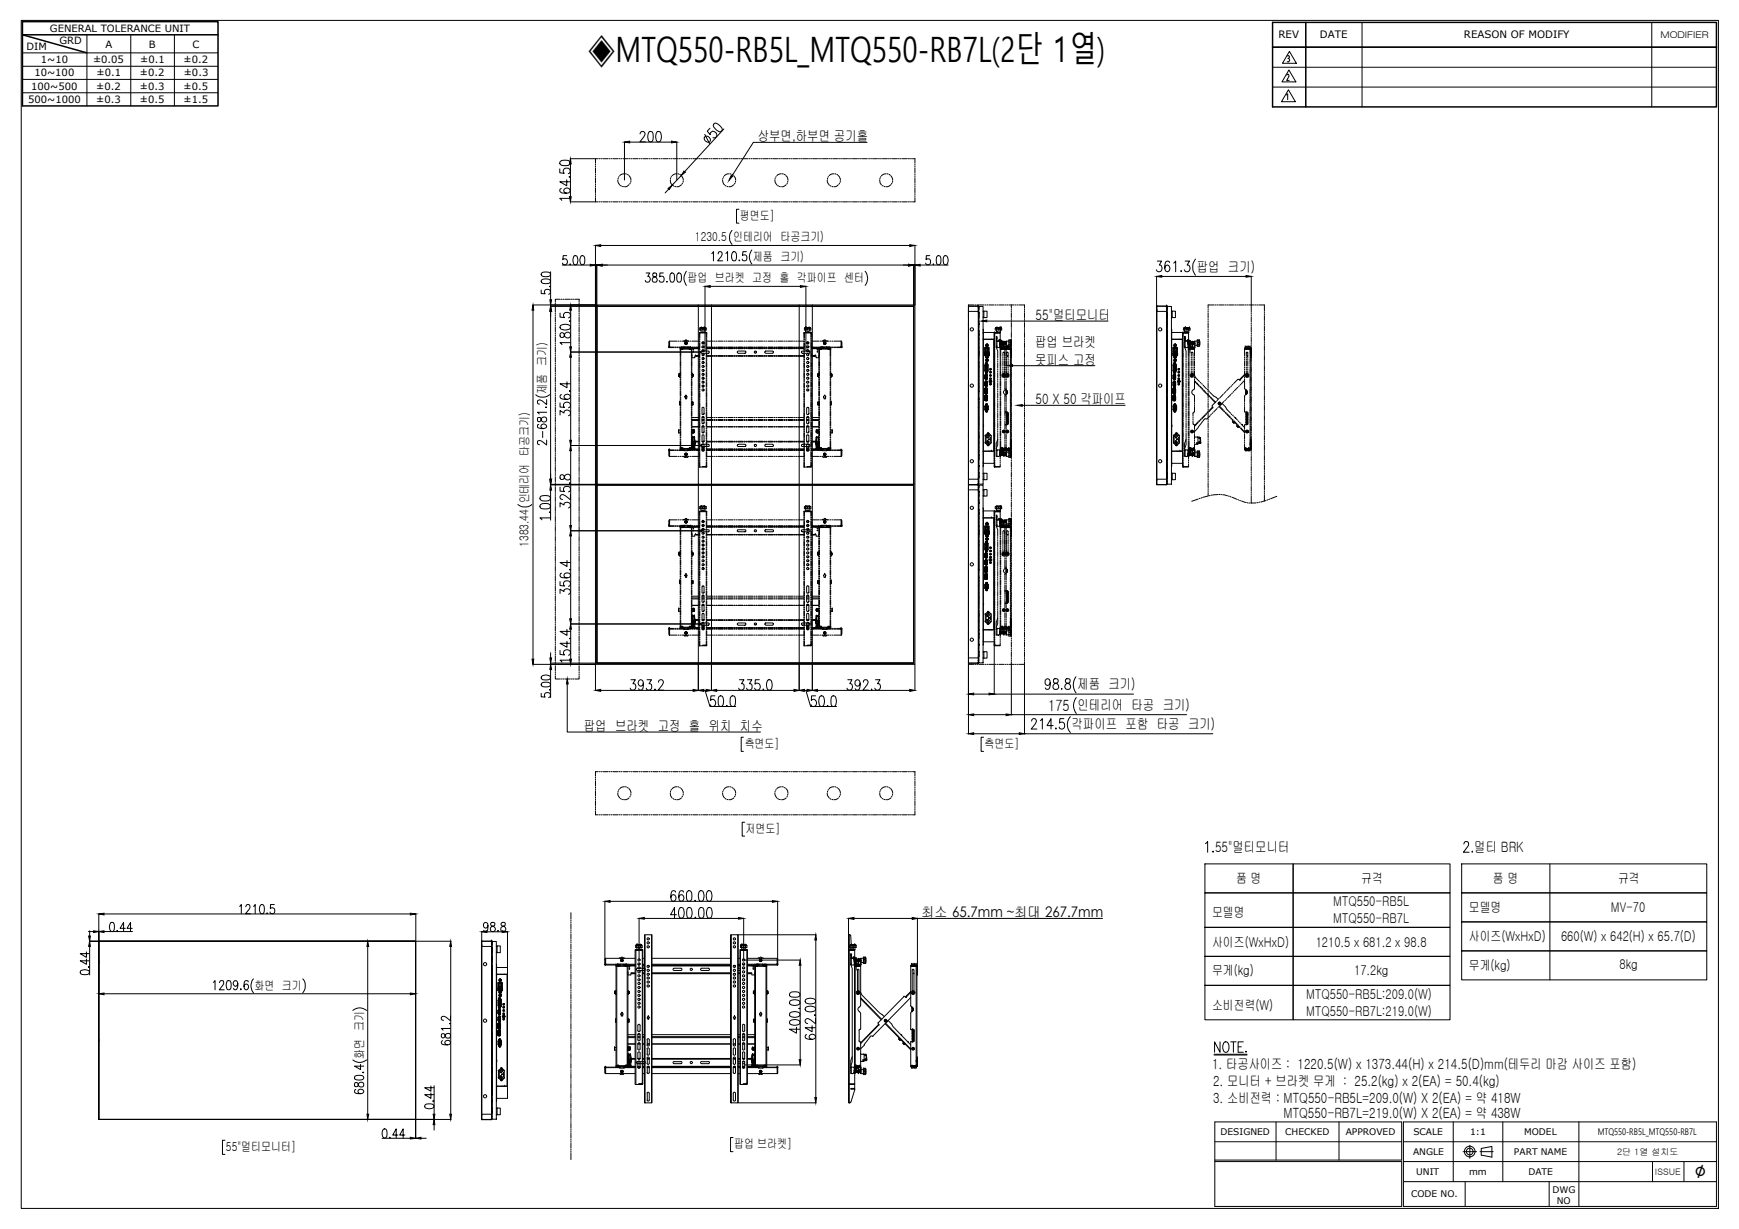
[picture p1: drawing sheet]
<svg xmlns="http://www.w3.org/2000/svg" width="297mm" height="210mm" viewBox="0 0 297 210" stroke-linecap="round" stroke-linejoin="round" font-family="sans-serif">
<defs><g id="words">
<text font-size="6" x="100.4" y="10.6">◈MTQ550-RB5L_MTQ550-RB7L(2단 1열)</text>
<text font-size="3.5" x="289.5" y="201.2">∅</text>
<text font-size="2.6" x="179.1" y="121.5">175 인테리어 타공 크기)</text>
<g font-size="2.4">
<text x="129.4" y="24">상부면,하부면 공기홀</text>
<text x="204.4" y="46.4">팝업 크기)</text>
<text x="176.8" y="59.2">팝업 브라켓</text>
<text x="176.9" y="54.6">55&quot;멀티모니터</text>
<text x="176.8" y="62.3">못피스 고정</text>
<text x="176.9" y="69.1">50 X 50 각파이프</text>
<text x="184" y="117.7">제품 크기)</text>
<text x="99.7" y="124.9">팝업 브라켓 고정 홀 위치 치수</text>
<text x="183" y="124.5">각파이프 포함 타공 크기)</text>
<text x="207.5" y="145.5">55&quot;멀티모니터</text>
<text x="251.8" y="145.6">멀티 BRK</text>
<text x="157.4" y="156.6">최소 65.7mm ~최대 267.7mm</text>
<text x="207" y="182.6">1. 타공사이즈 : 1220.5(W) x 1373.44(H) x 214.5(D)mm(테두리 마감 사이즈 포함)</text>
<text x="207.2" y="185.6">2. 모니터 + 브라켓 무게 : 25.2(kg) x 2(EA) = 50.4(kg)</text>
<text x="207.2" y="188.4">3. 소비전력 : MTQ550-RB5L=209.0(W) X 2(EA) = 약 418W</text>
<text x="219.2" y="191">MTQ550-RB7L=219.0(W) X 2(EA) = 약 438W</text>
</g>
<g font-size="2.3">
<text x="211.1" y="150.8">품 명</text>
<text x="227.7" y="154.8">MTQ550-RB5L</text>
<text x="232.5" y="150.8">규격</text>
<text x="250.9" y="155.8">모델명</text>
<text x="255" y="150.8">품 명</text>
<text x="275.2" y="155.8">MV-70</text>
<text x="276.4" y="150.8">규격</text>
<text x="207" y="156.6">모델명</text>
<text x="207" y="161.7">사이즈(WxHxD)</text>
<text x="224.7" y="161.7">1210.5 x 681.2 x 98.8</text>
<text x="227.7" y="157.6">MTQ550-RB7L</text>
<text x="250.9" y="160.8">사이즈(WxHxD)</text>
<text x="266.6" y="160.8">660(W) x 642(H) x 65.7(D)</text>
<text x="207" y="166.6">무게(kg)</text>
<text x="231.3" y="166.5">17.2kg</text>
<text x="250.9" y="165.7">무게(kg)</text>
<text x="276.6" y="165.6">8kg</text>
<text x="207" y="172.5">소비전력(W)</text>
<text x="223.1" y="170.6">MTQ550-RB5L:209.0(W)</text>
<text x="223.1" y="173.6">MTQ550-RB7L:219.0(W)</text>
</g>
<g font-size="2.1">
<text x="118.7" y="41.2">1230.5 인테리어 타공크기)</text>
<text x="126.4" y="37.6">평면도]</text>
<text x="128.6" y="44.5">제품 크기)</text>
<text x="117.4" y="48.2">팝업 브라켓 고정 홀 각파이프 센터</text>
<text x="93.4" y="67.2" transform="rotate(-90 93.4 67.2)">제품 크기)</text>
<text x="90.3" y="93.4" transform="rotate(-90 90.3 93.4)">1383.44 인테리어 타공크기)</text>
<text x="127.2" y="127.8">측면도]</text>
<text x="168.2" y="127.8">측면도]</text>
<text x="127.4" y="142.3">저면도]</text>
<text x="43.5" y="169.1">화면 크기</text>
<text x="62.1" y="180.8" transform="rotate(-90 62.1 180.8)">화면 크기</text>
<text x="38.6" y="196.6">55&quot;멀티모니터]</text>
<text x="125.4" y="196.1">팝업 브라켓]</text>
</g>
<g font-size="1.8">
<text x="218.4" y="6.5">REV</text>
<text x="225.5" y="6.5">DATE</text>
<text x="250" y="6.5">REASON OF MODIFY</text>
</g>
<g font-size="1.7">
<text x="8.5" y="5.4">GENERAL TOLERANCE UNIT</text>
<text x="4.5" y="8.5">DIM</text>
<text x="7" y="10.8">1~10</text>
<text x="10.1" y="7.5">GRD</text>
<text x="15.9" y="10.8">±0.05</text>
<text x="18" y="8.1">A</text>
<text x="23.9" y="10.8">±0.1</text>
<text x="25.4" y="8.1">B</text>
<text x="31.4" y="10.8">±0.2</text>
<text x="32.9" y="8.1">C</text>
<text x="4.8" y="17.6">500~1000</text>
<text x="5.3" y="15.3">100~500</text>
<text x="5.9" y="13.1">10~100</text>
<text x="16.5" y="15.3">±0.2</text>
<text x="16.5" y="17.6">±0.3</text>
<text x="16.5" y="13.1">±0.1</text>
<text x="23.9" y="13.1">±0.2</text>
<text x="23.9" y="15.3">±0.3</text>
<text x="23.9" y="17.6">±0.5</text>
<text x="31.4" y="15.3">±0.5</text>
<text x="31.4" y="17.6">±1.5</text>
<text x="31.4" y="13.1">±0.3</text>
</g>
<g font-size="1.6">
<text x="283.6" y="6.4">MODIFIER</text>
<text x="208.5" y="193.9">DESIGNED</text>
<text x="219.5" y="193.9">CHECKED</text>
<text x="229.9" y="193.9">APPROVED</text>
<text x="241.4" y="197.3">ANGLE</text>
<text x="241.4" y="193.9">SCALE</text>
<text x="251.1" y="193.9">1:1</text>
<text x="258.6" y="197.3">PART NAME</text>
<text x="260.3" y="193.9">MODEL</text>
<text x="272.9" y="193.8">MTQ550-RB5L_MTQ550-RB7L</text>
<text x="241.9" y="200.7">UNIT</text>
<text x="250.9" y="200.7">mm</text>
<text x="261.1" y="200.7">DATE</text>
<text x="265.2" y="203.7">DWG</text>
<text x="241" y="204.5">CODE NO.</text>
<text x="265.9" y="205.6">NO</text>
</g>
<g font-size="1.5">
<text x="276.2" y="197.2">2단 1열 설치도</text>
<text x="282.7" y="200.7">ISSUE</text>
</g>
</g></defs>
<!-- layer: 0 -->
<g fill="none" stroke="#000" stroke-width=".17">
<path d="M3.6 3.5h289.9v202.9h-289.9zM95.6 28.8v.7l.8 .1a.55 .55 0 0 1 0-.7 .55 .55 0 0 1 .8 0 .55 .55 0 0 1 0 .7h-.1M95.7 27.6l.3-.2h.4a.82 .82 0 0 1 1 .3v.2a1.21 1.21 0 0 1-1.8 0zM95.9 32.2a.36 .36 0 0 0-.2 .6 1.6 1.6 0 0 0 1.6 0 .5 .5 0 0 0-.5-.7 .5 .5 0 0 0-.4 .7l.4 .2M96.8 30.7v1l-1.2-.7h1.8M97.2 30.2h.2zM97.4 33.9h-1.8l.4 .3M97.4 34.5h4.8M97.4 27.1h4.8M97.4 28v5.6M101.7 27.1v.7M101.7 28v.2"/>
<path d="M101.7 28.3v.2M101.7 28.7v.8M101.7 29.7v.2M101.7 30v.2M101.7 30.4v.8M101.7 31.4v.2M101.7 31.7v.2M101.7 32.1v.8M101.7 33.1v.1M101.7 33.4v.2M101.7 33.8v.7M102.3 34.5h.2"/>
<path d="M102.3 27.1h.2M102.7 34.5h.2M102.7 27.1h.2M103 34.5h.9M103 27.1h.9M104 34.5h.2M104 27.1h.2M104.4 34.5h.1M104.4 27.1h.1M104.7 34.5h.9M104.7 27.1h.9M105.5 30.8l.4 .8"/>
<path d="M105.6 30.5v.1M105.7 34.5h.2M105.7 27.1h.2M105.7 30.2l-.1 .1M106 31.7l.2 .1M106.1 34.5h.1M106.1 27.1h.1M106.3 31.8l.2 .1M106.5 34.5h.8M106.5 27.1h.8M106.7 29.7h-.4l-.4 .3M106.7 24.2v6.5"/>
<path d="M106.8 29.7h.2M107.2 29.8l.1 .1M107.4 31.6l-.3 .2-.4 .1M107.4 30l.3 .4 .1 .4M107.5 34.5h.1M107.5 27.1h.1M107.6 24.3h7.1M107.6 31.3v.1M107.8 31l-.1 .1M107.8 34.5h.2M107.8 27.1h.2M108.1 34.5h.9"/>
<path d="M108.1 27.1h.9M109.2 34.5h.1M109.2 27.1h.1M109.3 22.9v-.1a.43 .43 0 0 1 .7-.3 .53 .53 0 0 1 0 .9l-.7 .8h.9M109.5 34.5h.2M109.5 27.1h.2M109.8 34.5h.9M109.8 27.1h.9M110.9 34.5h.1M110.9 27.1h.1M110.9 22.5h.3a.82 .82 0 0 1 .4 1l-.2 .6-.3 .1a1.05 1.05 0 0 1-.4-1.4zM111.2 34.5h.2"/>
<path d="M111.2 27.1h.2M111.5 34.5h.9M111.5 27.1h.9M112.2 22.5h.4a1.05 1.05 0 0 1 .3 1.4l-.1 .2-.4 .1a1.05 1.05 0 0 1-.3-1.4zM112.6 34.5h.1M112.6 27.1h.1M112.9 34.5h.2M112.9 27.1h.2M113.2 34.5h.9M113.2 27.1h.9M114.2 32.3l-.6 .6M114.3 34.5h.2"/>
<path d="M114.3 27.1h.2M114.5 30.8l.1 .5 .2 .3M114.5 30.5v.1M114.6 34.5h.2M114.6 27.1h.2M114.7 30.2l-.1 .1M115 31.7l.1 .1M115 34.5h.8M115 27.1h.8M115.3 31.8l.1 .1M115.6 29.7h-.4l-.4 .3M115.6 24.2v6.5"/>
<path d="M115.8 29.7h.1M116 34.5h.1M116 27.1h.1M116.1 29.8l.1 .1M116.3 34.5h.2M116.3 27.1h.2M116.4 31.6l-.3 .2-.5 .1M116.6 31.3l-.1 .1M116.7 34.5h.8M116.7 27.1h.8M116.7 30.8l-.1-.4-.2-.4-1.6 1.6M116.7 31v.1"/>
<path d="M117.7 34.5h.1M117.7 27.1h.1M118 34.5h.2M118 27.1h.2M118.3 34.5h.9M118.3 27.1h.9M119.4 34.5h.1M119.4 27.1h.1M119.7 34.5h.2M119.7 27.1h.2M120 34.5h.9M120 27.1h.9"/>
<path d="M120.4 23l.8 1.6M120.5 23.3a.63 .63 0 0 1 .7 .2 .63 .63 0 0 1 0 .8 .63 .63 0 0 1-.7-.2 .63 .63 0 0 1 0-.8zM121.1 34.5h.2M121.1 27.1h.2M121.3 21.9l-.5 .5 .5 .6a.53 .53 0 0 1 .4-.5 .53 .53 0 0 1 .6 .2 .5 .5 0 0 1 .1 .6 .5 .5 0 0 1-.6 .2M121.4 34.5h.2M121.4 27.1h.2M121.8 34.5h.8M121.8 27.1h.8M122 21.1a.9 .9 0 0 1 1 .4l.3 .4a.45 .45 0 0 1-.3 .6l-.6-.3a.8 .8 0 0 1-.5-1zM122.8 34.5h.2M122.8 27.1h.2"/>
<path d="M123.1 34.5h.2M123.1 27.1h.2M123.4 30.8l.4 .8M123.5 30.5l-.1 .1M123.5 34.5h.8M123.5 27.1h.8M123.6 30.2v.1M123.6 22l-6.6 7.3M123.9 31.7l.1 .1M124.2 31.8l.2 .1M124.5 34.5h.2M124.5 27.1h.2"/>
<path d="M124.5 29.7h-.4l-.4 .3M124.7 29.7h.2M124.8 34.5h.2M124.8 27.1h.2M125 39.3a1.91 1.91 0 0 0 0 2.5M125 29.8l.2 .1M125.2 34.5h.8M125.2 27.1h.8M125.3 31.6l-.3 .2-.5 .1M125.3 30l.3 .4 .1 .4M125.5 31.3v.1M125.6 31v.1"/>
<path d="M126.2 34.5h.2M126.2 27.1h.2M126.2 35.7h-.4v2.4h.4M126.5 34.5h.2M126.5 27.1h.2M126.9 34.5h.8M126.9 27.1h.8M127.9 34.5h.2M127.9 27.1h.2M128.3 34.5h.1M128.3 27.1h.1M128.6 34.5h.8"/>
<path d="M128.6 27.1h.8M129.6 34.5h.2M129.6 27.1h.2M129.9 34.5h.2M129.9 27.1h.2M130.3 34.5h.8M130.3 27.1h.8M131.3 34.5h.2M131.3 27.1h.2M131.6 34.5h.2M131.6 27.1h.2M132 34.5h.8"/>
<path d="M132 27.1h.8M132.4 30.8l.3 .8M132.4 30.5v.1M132.6 30.2l-.1 .1M132.8 31.7l.2 .1M133 34.5h.2M133 27.1h.2M133.1 31.8l.2 .1M133.3 34.5h.2M133.3 27.1h.2M133.5 29.7l-.8 .3M133.6 29.7h.2"/>
<path d="M133.7 34.5h.9M133.7 27.1h.9M134 29.8l.1 .1M134.3 30l.2 .4 .1 .4M134.3 31.6l-.5 .3h-.3M134.5 31.3l-.1 .1M134.6 31l-.1 .1M134.7 34.5h.2M134.7 27.1h.2M135.1 34.5h.1M135.1 27.1h.1M135.4 34.5h.9"/>
<path d="M135.4 27.1h.9M136.4 34.5h.2M136.4 27.1h.2M136.8 34.5h.1M136.8 27.1h.1M137.1 34.5h.9M137.1 27.1h.9M138.1 34.5h.2M138.1 27.1h.2M138.5 34.5h.1M138.5 27.1h.1M138.8 34.5h.8"/>
<path d="M138.8 27.1h.8M139.8 34.5h.2M139.8 27.1h.2M140.2 34.5h.1M140.2 27.1h.1M140.5 34.5h.9M140.5 27.1h.9M141.3 30.8l.3 .8M141.4 30.5l-.1 .1M141.5 30.2l-.1 .1M141.5 34.5h.2M141.5 27.1h.2"/>
<path d="M141.8 31.7l.1 .1M141.9 34.5h.2M141.9 27.1h.2M142.1 31.8l.2 .1M142.2 34.5h.9M142.2 27.1h.9M142.4 29.7h-.3l-.5 .3M142.6 29.7h.2M142.9 29.8l.2 .1M143.2 30l.3 .4v.4M143.2 31.6l-.3 .2-.5 .1M143.2 34.5h.2"/>
<path d="M143.2 27.1h.2M143.4 31.3l-.1 .1M143.5 31v.1M143.6 34.5h.1M143.6 27.1h.1M143.9 34.5h.9M143.9 27.1h.9M144.9 34.5h.2M144.9 27.1h.2M145.3 34.5h.1M145.3 27.1h.1M145.6 34.5h.9"/>
<path d="M145.6 27.1h.9M146.6 34.5h.2M146.6 27.1h.2M147 34.5h.1M147 27.1h.1M147.3 34.5h.9M147.3 27.1h.9M148.1 24.3h-19.4l-3.7 5.7M148.4 34.5h.1M148.4 27.1h.1M148.7 34.5h.2M148.7 27.1h.2"/>
<path d="M149 34.5h.9M149 27.1h.9M150.1 34.5h.1M150.1 27.1h.1M150.3 30.8l.1 .5 .2 .3M150.3 30.5v.1M150.4 34.5h.2M150.4 27.1h.2M150.5 30.2l-.1 .1M150.7 31.7l.2 .1M150.7 34.5h.9M150.7 27.1h.9"/>
<path d="M151 31.8l.2 .1M151.4 29.7h-.4l-.4 .3M151.5 29.7h.2M151.8 34.5h.1M151.8 27.1h.1M151.9 29.8l.1 .1M152.1 34.5h.2M152.1 27.1h.2M152.1 30l.3 .4 .1 .4M152.2 31.6l-.4 .2-.4 .1M152.3 31.3v.1M152.4 34.5h.9"/>
<path d="M152.4 27.1h.9M152.5 31l-.1 .1M153.4 34.5h.2M153.4 27.1h.2M153.8 34.5h.2M153.8 27.1h.2M154.1 34.5h.9M154.1 27.1h.9M155.1 34.5h.2M155.1 27.1h.2M155.5 34.5h.2M155.5 27.1h.2"/>
<path d="M155.9 27.1h.4v.7M156.3 28v.2M156.3 28.3v.2M156.3 28.7v.8M156.3 29.7v.2M156.3 30v.2M156.3 30.4v.8M156.3 31.4v.2M156.3 31.7v.2M156.3 32.1v.8M156.3 33.1v.1M156.3 33.4v.2"/>
<path d="M156.3 33.8v.7h-.4M91 52.1h65.3v61.4h-54.6v-61.4M91 53v59.6M92.4 49.5v.6l.7 .1a.48 .48 0 0 1 .1-.7 .48 .48 0 0 1 .6 0 .48 .48 0 0 1 .1 .7l-.2 .1M92.5 47.8l.6-.2a.65 .65 0 0 1 .9 .5 .73 .73 0 0 1-.9 .3l-.6-.1zM92.5 46.6l.6-.1a.65 .65 0 0 1 .9 .4 .73 .73 0 0 1-.9 .4l-.6-.2zM94 48.9v.1zM94 52.3h7.9M94.1 46.4v4.8M94.1 52.1v.2M94.1 53.2v28.6M94.9 51.7v.2"/>
<path d="M94.9 52.1v.2M94.9 52.4v.9M94.9 53.5v.2M94.9 53.8v.2M94.9 54.2v.8M94.9 55.2v.1M94.9 55.5v.2M94.9 55.9v.8M94.9 56.9v.1M94.9 57.2v.2M94.9 57.5v.9M94.9 58.6v.1"/>
<path d="M94.9 58.9v.2M94.9 59.2v.9M95.6 51.1h-.7v.5M95.7 53.5v.7h.7a.55 .55 0 0 1 .1-.7 .55 .55 0 0 1 .7 0 .55 .55 0 0 1 .1 .7l-.2 .1M95.7 56.9v.5a.4 .4 0 0 0 .6 .2v-.2a.56 .56 0 0 1 .6-.7 .56 .56 0 0 1 .5 .7 .58 .58 0 0 1-.7 .3 .58 .58 0 0 1-.4-.7 .38 .38 0 0 0-.6-.1zM95.7 55.6a1.6 1.6 0 0 1 1.7 0v.3a1.05 1.05 0 0 1-1.4 .4l-.3-.2v-.2zM95.8 51.1h.2M96 45.3h4.8M96.1 51.1h.2M96.5 51.1h.8M96.8 43.7h-.6l-.1 .6a.5 .5 0 0 1 .7 .1 .5 .5 0 0 1 0 .7 .5 .5 0 0 1-.7 0v-.2M97.3 54.8h.1z"/>
<path d="M97.3 45.1h.1zM97.4 58.5h-1.7l.3 .4M97.5 53v6.2M97.5 51.1h.1M97.8 51.1h.2M98 43.7h.3a.92 .92 0 0 1 .3 1.2l-.1 .2-.3 .1a.92 .92 0 0 1-.3-1.2zM98.2 51.1h.7v.5M98.9 51.7v.2M98.9 52.1v.2M98.9 52.4v.9M98.9 53.5v.2M98.9 53.8v.2"/>
<path d="M98.9 54.2v.8M98.9 55.2v.1M98.9 55.5v.2M98.9 55.9v.8M98.9 56.9v.1M98.9 57.2v.2M98.9 57.5v.9M98.9 58.6v.1M98.9 58.9v.2M98.9 59.2v.9M99.3 43.7h.3a1.06 1.06 0 0 1 0 1.5h-.2a1.07 1.07 0 0 1-.1-1.5zM101.7 45.3h.2"/>
<path d="M101.7 41.9v10.1M101.9 45.2v7.1M102 52.3h54.1v30.4h-54.1zM102.6 41.9h52.8M102.9 45.3h52.3M110.3 46.6h.7l-.4 .6a.46 .46 0 0 1 .4 .7 .46 .46 0 0 1-.8 0M111.5 46.7v.5a.56 .56 0 0 1 .7 .3 .56 .56 0 0 1-.2 .7 .45 .45 0 0 1-.6-.4 .45 .45 0 0 1 .4-.5l.3-.1v-.5zM113.3 46.6h-.6v.7a.51 .51 0 0 1 .8 .3 .51 .51 0 0 1-.6 .6l-.2-.1-.1-.2M113.9 48.1v.1zM114.3 59.3h.1M114.3 59.4h.1M114.3 58.4v1"/>
<path d="M114.4 58.3h1.2M114.4 58.3v1M114.4 59.3h.1M114.4 59.4h.1M114.4 59.4h.8M114.4 59.3v.1M114.4 58.3v1h.8M114.6 46.7l.3-.1a1.25 1.25 0 0 1 .1 1.5l-.2 .1a.73 .73 0 0 1-.4-.9zM115.3 59.3h.2M115.3 59.4h.2M115.7 59.4h.2M115.7 59.3h.2"/>
<path d="M115.8 46.7l.3-.1a1.25 1.25 0 0 1 .1 1.5l-.3 .1a.73 .73 0 0 1-.3-.9zM115.8 58.3h.2M116 59.4h.8M116 59.3h1.5M116.1 58.3h.2M116.2 59.5l.1 .1M116.2 59.6h.1M116.2 59.4h.1M116.2 59.6v1.3M116.3 59.4h.3v.1h-.3zM116.3 59.6h1.8M116.3 59.4v1.5"/>
<path d="M116.4 59.4h.2M116.4 59.4h.1M116.4 59.6h.1M116.4 59.6h.2M116.4 59.5v.1M116.5 58.3h.8M116.6 59.4h.1M116.6 59.6h.1M116.6 59.4v.1M116.6 59.5v.1M116.7 59.5h.9M116.7 59.4h.1"/>
<path d="M116.7 58.3h.3a.16 .16 0 0 1 .2-.2 .16 .16 0 0 1 .1 .2h.3M116.8 59.5v-.1h.7v.1M116.8 59.4h.1M116.8 59.2v.2M117.2 58.4l-.2 .1v.2l.2 .1M117.2 58.4l.2 .1v.2l-.2 .1M117.2 46.3a1.91 1.91 0 0 0 0 2.4M117.5 58.3h.2M117.5 59.4h.1M117.5 59.2v.2h.6M117.5 59.3v.1M117.5 59.3h.6"/>
<path d="M117.7 59.4h.4v.1h-.4zM117.7 59.4v.2l.3-.1M117.8 59.4h.1M117.8 59.6h.1M117.8 58.3h.2M117.9 59.4h.1M117.9 59.6h.1M118.1 59.4v1.5M118.1 59.6l.1 1.3M118.2 59.4h.1M118.2 58.3h1.3M118.2 59.3h.2"/>
<path d="M118.2 59.4h.2M118.4 59.7l.1 .1zM118.6 59.3h.1M118.6 59.4h.1M118.7 59.5h.1M118.9 59.3h.6M118.9 59.4h.6M119.3 52.1v65.9M119.5 58.6v.8h-1.2v.1M119.5 57.8v.2M119.5 58.2v.2M119.5 59.6v.1"/>
<path d="M119.5 59.9v.2M119.5 59.5l-1.4 .1M119.5 56.9h1.1M119.5 56.8v.1M119.5 56.9v.8M119.5 58.6v.8M119.5 56.1h.2M119.6 56h1h-.5v.4h.3M119.6 56l-.1 .4h.2v-.3M119.6 56h.1M119.7 56v.1M119.7 56h.4"/>
<path d="M119.7 56h.1M119.7 56.4v.4h.7M119.8 56l-.1 .4h.3v-.3h-.3M119.8 56h.1M119.9 59.3h.4M119.9 60h.4M119.9 56l.4 .1M120 56.8h.1M120 59.4h.2M120 56.4h.1M120.2 56.8h.1M120.3 56h.1"/>
<path d="M120.3 56l.1 .4M120.3 56l.1 .1M120.4 48.9v11M120.4 56.1v.3M120.4 56.1h.2M120.5 56l-.1 .1M120.5 56l.1 .1v.3h-.2M120.6 56.8v.1M120.6 56.9v.7M120.6 57.8v.2M120.6 58.1v.2M120.6 58.5v.9"/>
<path d="M120.6 59.5v.2M120.6 59.9v.1M120.7 59.4h1.1M120.7 57.6v-.7h-1.2v.8M120.7 57.8v.2M120.7 58.1v.2M120.7 58.5v.9h1.1M120.7 59.9v.1M120.7 59.3h1.1M120.7 58.3h1.1M121.3 48.9h15.4M121.5 52.1v65.9"/>
<path d="M121.6 43.3l.3-.3v1.5M121.8 59.5h-1.1v.2M121.9 59.3h.2M121.9 58.3h.2M121.9 59.4h.2M121.9 59.5h.2M122.3 59.4h.2M122.3 59.5h.2M122.3 59.3h.2M122.3 58.3h.2M122.6 59.3h.9M122.6 58.3h.9"/>
<path d="M122.6 59.4h.9M122.6 59.5h.9M122.7 43.4l.2-.4h.2l.2 .3-.1 .5-.6 .7h.8M123.6 59.4h.2M123.6 59.5h.2M123.6 59.3h.2M123.6 58.3h.2M124 43.3l.3-.3v1.5M124 59.4h.2M124 59.5h.2M124 59.3h.2M124 58.3h.2"/>
<path d="M124.4 59.3h.8M124.4 58.3h.8M124.4 59.4h.8M124.4 59.5h.8M125.2 43.1l.3-.1a1.25 1.25 0 0 1 .1 1.5h-.3a1.05 1.05 0 0 1-.1-1.4zM125.4 59.3h.1M125.4 58.3h.1M125.4 59.4h.1M125.4 59.5h.1M125.7 59.3h.2M125.7 58.3h.2M125.7 59.4h.2"/>
<path d="M125.7 59.5h.2M126.1 59.3h.8M126.1 58.3h.8M126.1 59.4h.8M126.1 59.5h.8M126.3 44.4v.1zM127.1 59.4h.1M127.1 59.5h.1M127.1 59.3h.1M127.1 58.3h.1M127.4 59.4h.2M127.4 59.5h.2"/>
<path d="M127.4 59.3h.2M127.4 58.3h.2M127.5 43h-.6l-.1 .7a.48 .48 0 0 1 .7 0 .48 .48 0 0 1 0 .7 .48 .48 0 0 1-.7 0v-.1M127.7 59.3h.9M127.7 58.3h.9M127.7 59.4h.9M127.7 59.5h.9M128.4 42.7a1.91 1.91 0 0 0 0 2.4M128.8 59.4h.1M128.8 59.5h.1M128.8 59.3h.1M128.8 58.3h.1"/>
<path d="M129.1 59.3h.2M129.1 58.3h.2M129.1 59.4h.2M129.1 59.5h.2M129.4 59.3h.9M129.4 58.3h.9M129.4 59.4h.9M129.4 59.5h.9M130.5 59.3h.1M130.5 58.3h.1M130.5 59.4h.1M130.5 59.5h.1"/>
<path d="M130.8 59.4h.2M130.8 59.5h.2M130.8 59.3h.2M130.8 58.3h.2M131.2 59.4h.8M131.2 59.5h.8M131.2 59.3h.8M131.2 58.3h.8M132.2 59.4h.2M132.2 59.5h.2M132.2 59.3h.2M132.2 58.3h.2"/>
<path d="M132.5 59.3h.2M132.5 58.3h.2M132.5 59.4h.2M132.5 59.5h.2M132.9 59.3h.8M132.9 58.3h.8M132.9 59.4h.8M132.9 59.5h.8M133.9 59.3h.2M133.9 58.3h.2M133.9 59.4h.2M133.9 59.5h.2"/>
<path d="M134.2 59.4h.2M134.2 59.5h.2M134.2 59.3h.2M134.2 58.3h.2M134.6 59.3h.8M134.6 58.3h.8M134.6 59.4h.8M134.6 59.5h.8M135.6 59.4h.1M135.6 59.5h.1M135.6 59.3h.1M135.6 58.3h.1"/>
<path d="M135.9 59.4h.2M135.9 59.5h.2M135.9 59.3h.2M135.9 58.3h.2M136.3 59.5h1M136.3 59.4h1M136.3 59.3h1M136.3 58.3h1M136.5 52.1v65.9M137.3 58.6v.8h-1M137.3 57.8v.2M137.3 58.2v.2"/>
<path d="M137.3 59.6v.1M137.3 59.9v.2M137.4 56.8l1.1 .1zM137.4 56.8v.1M137.4 56.9v.8M137.4 57.8v.2M137.4 58.2v.2M137.4 58.6v.8M137.4 59.6v.1M137.4 59.9v.2M137.4 56.9l-.1 .8M137.4 56.1h.2"/>
<path d="M137.5 56h.8M137.5 56l-.1 .4h.2v-.3M137.5 56h.1M137.5 56h.5M137.5 56l.1 .1M137.6 56.4v.4h.7v-.4M137.6 56v.1M137.7 56l-.1 .4h.3v-.3h-.3M137.7 56h.1M137.7 48.9v11M137.8 56l.4 .1M137.8 59.3h.4"/>
<path d="M137.8 60h.4M137.9 56.4h.1M137.9 56.8h.1M137.9 59.4h.2M138.1 56.8h.1M138.2 56h-.2v.4h.2M138.2 56h.1M138.2 56v.4M138.2 56l.1 .1M138.3 56.1l-.1 .3M138.3 56.1h.2M138.3 56v.1"/>
<path d="M138.3 56h.2zM138.4 56l.1 .4h-.2M138.5 56.8h.1l-.1 .1M138.5 56.9h.1v.7M138.5 56.9v.7M138.5 57.8v.2M138.5 58.1v.2M138.5 58.5v.9M138.5 59.5v.2M138.5 59.9v.1M138.6 58.3h1.3M138.6 57.8v.2"/>
<path d="M138.6 58.1v.2M138.6 58.5v.9h.5M138.6 59.9v.1M138.6 59.3h.5M138.8 52.1v65.9M139.3 59.4h.2M139.3 59.3h.2M139.3 59.5h.1M139.6 59.4h.2M139.6 59.3h.2M139.7 59.4v.1M139.9 59.4h-1.3"/>
<path d="M139.9 59.4h.4v.1h-.4zM139.9 59.4v.1M140 59.6l-1.4-.1v.2M140 59.6h1.8M140 59.5v.1M140 59.3h.5M140 58.3h.2M140.1 59.4h.1M140.1 59.6h.1M140.1 59.5v.1M140.2 59.4h.1M140.3 59.4h.1"/>
<path d="M140.3 59.6h.1M140.3 59.4l.1 .1-.3 .1M140.4 58.3h.1M140.4 59.4h.1M140.4 58.3h.3M140.4 59.5h.9M140.5 59.3h1.5M140.5 59.3v.1M140.5 59.5v-.1h.7v.1M140.5 59.2v.2h-.5M140.7 58.3h.1M140.7 58.5l.3 .1a.14 .14 0 0 0-.2-.1 .14 .14 0 0 0 0 .2 .14 .14 0 0 0 .2-.1v.2h-.2z"/>
<path d="M141.2 59.4h.1M141.2 59.2v.2h.8M141.3 59.3v.1M141.3 58.3h-.3a.17 .17 0 0 0-.1-.2 .17 .17 0 0 0-.2 .2h.9M141.4 59.4h.4v.1h-.4zM141.4 59.4v.2l.3-.1M141.5 59.6h.1M141.5 59.4h.1M141.6 59.6h.1M141.6 59.4h.1M141.8 58.3h.1M141.8 59.4v1.5"/>
<path d="M141.8 59.6h.1M141.9 59.6h.1M141.9 59.4h.1M141.9 59.6v1.3M141.9 59.5l-.1 .1M142.1 58.3h.2M142.2 59.4h.2M142.2 59.3h.2M142.4 58.3h1.3M142.5 59.4h.2M142.5 59.3h.2M142.9 59.4h.8"/>
<path d="M142.9 59.3h.8M143.7 58.3v1M143.7 59.3h.1M143.7 59.4h.1M143.7 58.3v1.1M143.7 58.4l.1 .9M143.8 59.3h.1M143.8 59.3l-.1 .1M147.8 46.3a1.91 1.91 0 0 1 0 2.4M156.1 45.2v7.1M156.1 45.3h.2M156.3 41.9v10.1"/>
<path d="M157.2 45.3h4.8M158.8 43.7h-.6v.6a.48 .48 0 0 1 .6 .1 .48 .48 0 0 1 0 .6 .48 .48 0 0 1-.6 .1l-.1-.2M159.4 45.1h.1zM160.1 43.7h.3a1.06 1.06 0 0 1 0 1.5h-.1a1.2 1.2 0 0 1-.2-1.5zM161.3 43.7h.3a.99 .99 0 0 1 0 1.5h-.2a1.2 1.2 0 0 1-.1-1.5zM165.4 52.7v.2M165.4 53.1v.1M165.4 53.4v.8M165.4 54.4v.2M165.4 54.8v.1M165.4 55.1v.8M165.4 56.1v.2"/>
<path d="M165.4 56.4v.2M165.4 56.8v.8M165.4 57.8v.2M165.4 58.2v.1M165.4 58.5v.9M165.4 59.5v.2M165.4 59.9v.1M166.4 52.1h-1v.4M166.5 52.1h.2M166.9 52.1h.1M167.2 52.1h.9M168.3 52.1h.1"/>
<path d="M168.6 54.8h20.7M168.6 52.1h.2M168.9 52.1h.9M169.8 56.9h.1M169.8 56.9v.7M169.8 57.8v.2M169.8 58.1v.2M169.8 58.5v.9M169.8 59.5v.2M169.8 59.9v.1M169.9 56.8l.9 .1zM169.9 57.6v-.7h.9v1.2l-.2 .1 .2 .1"/>
<path d="M169.9 56.8l-.1 .1M169.9 56.9h.1M169.9 57.8v.2M169.9 58.1v.2M169.9 58.5v.9M169.9 59.5v.2M169.9 59.9v.1M170 52.1h.1M170 56.1h.2M170.1 56l-.1 .4h.2v.4h.7v-.4M170.2 58.3v-.8h.1v.8h-.1v1h.1M170.2 56v.1"/>
<path d="M170.2 58.1h.1M170.2 56.1l.1 .3M170.3 57.8h.1M170.3 56l-.1 .1M170.3 56.1h.6M170.3 56h.1M170.3 56v.4M170.3 56.9h.1M170.3 59.3h.1M170.3 58.3h.3l.2 .1v1h-.5zM170.3 52.1h.2M170.3 59.4l-.1-.1 .2 .7v1.1"/>
<path d="M170.3 56.8h.1M170.4 56.8h.1M170.4 56.9h.1M170.5 56v.4h-.2M170.5 56.4h.1M170.6 58.1h.5M170.6 52.1h.9M170.6 58.1h.2M170.6 58.1h.1M170.7 56.8h.1M170.7 56.9h.1M170.7 56l-.1 .4h.3"/>
<path d="M170.8 58.9h.1M170.8 58.8h.1M170.8 59.4h.1M170.8 58.5h.1M170.8 58.4h.1M170.8 58.3h.1M170.8 59.3h.1M170.8 56.9h.1M170.8 58.6v.2zM170.8 58.5v.1zM170.8 58.5v.2M170.8 58.4v.1"/>
<path d="M170.8 58.7h.1M170.8 56h.1M170.8 59.6h.1M170.8 58v.1M170.8 59.6v1.3M170.8 56l.1 .4M170.9 56v.1M170.9 59.1l-.1-.8v1M170.9 56.1h.2M170.9 58.9h.2M170.9 59.1h.4M170.9 58.5h.1"/>
<path d="M170.9 56.1v.3M170.9 59.4l-.1 .1v-.1h1v.1l-1 .1M170.9 59.5l1 .1zM170.9 59.6h.1M170.9 59.1v.2M171 58.5h.1M171 56h-1h1M171 58.7h.1M171 59.1h.1M171 58.5v.2zM171 58.5v.2M171 56l-.1 .1"/>
<path d="M171 56h.1M171 59.4h.1M171 58.7h-.1M171 56l.1 .4h-.2M171 59.6h.1M171 59.4h.2M171 59.6h.2M171.1 58.5h.1M171.1 58.7h.1M171.1 58.5v.2M171.1 58.5v.4M171.1 58.1v.2h-.2h.2"/>
<path d="M171.1 58.3h.1v.2M171.1 58.3h.1M171.1 58.3v.2M171.1 58.1l.1 .2M171.1 58.5v.2zM171.2 58.5h.1M171.2 58.7h.1M171.2 59.4h.1M171.2 59.6h.1M171.2 58.5v.2M171.2 58.7v.2h-.1M171.2 58.7h-.1"/>
<path d="M171.3 58.5h.1M171.3 58.7h.1M171.3 59.6h.1M171.3 59.1h.1M171.3 58.7v-.2v.2M171.3 58.5v.2M171.3 59.1v.2M171.4 59.4h-.2M171.5 58.5h.3M171.5 59.3l.3 .1M171.5 59.3l-.7 .1h.7l-.1-.9v.9h.4M171.5 59.6h.1"/>
<path d="M171.5 58.7h.1M171.5 58.5v-.2l-.1 .2h-.1v.3h.1M171.6 58.5h.1M171.6 58.7h.1M171.6 58.5v.2zM171.6 58.5v.2M171.6 59.6h.1M171.6 59.6v1.2M171.6 52.1h.2M171.6 59.6h1v.8M171.6 59.5l1 .1zM171.7 58.7h-.1"/>
<path d="M171.7 58.5h.1M171.7 58.7h.1M171.7 58.5v.2M171.7 59.4l-.1 .1M171.8 59.2h.3M171.8 58.5h.1M171.8 58.7h.1M171.8 59.4h.1M171.8 58.5v.2M171.8 59.4h.1l-.1 .1M171.8 59.2h.1M171.8 59.2v.2"/>
<path d="M171.8 58.3h.1v.4h-.1zM171.8 59.6h.1M171.8 58.5v.2zM171.8 58.7v-.2v.9M171.9 59.6h.1M171.9 59.6v1.2M171.9 59.6h-1v1.3M171.9 59h.4M171.9 58.7v.7M171.9 58.3h.4M172 52.1h.2M172 59.6h.1"/>
<path d="M172.1 59.2h.1M172.1 59.2v.2M172.2 59.2h.4v.2M172.2 59.2h.1M172.2 59.2v.2M172.3 58.2l.4 .1M172.3 58.9l.4 .1M172.3 52.1h.9M172.3 58.9v.3h.3l.1-.2M172.3 58.2v.3l.4-.1M172.3 59.6h.1M172.3 59.6h.2"/>
<path d="M172.3 58.5v.1M172.5 59.6h.1M172.5 59.2h.1M172.6 59.5v.1M172.6 59.6h.1M172.6 58.2v.7M172.6 58.1l.1 .1h-.2M172.7 59.5v1.3zM172.7 59.4h-1v.1h1v-.1v.3M172.7 58.9l-.1 .3M172.7 58.1v1v-.5h-.4v.3M172.7 58.8l-.4 .1"/>
<path d="M172.7 58.3h.1M172.7 58.1h-.4v.1M172.7 58.2v.4M172.7 58.1v.1M172.7 58.2h.1M172.7 52.1v.4M172.7 52.7v.2M172.7 53.1v.1M172.7 53.4v.8M172.7 54.4v.2M172.7 54.8v.1M172.7 55.1v.8"/>
<path d="M172.7 56.1v.2M172.7 56.4v.2M172.7 56.8v.8M172.7 57.8v.2M172.7 58.2v.1M172.7 58.5v.9M172.7 59.9v.1M173.3 52.1h.2M173.7 52.1h.1M174 52.1h1v.4M175 52.7v.2M175 53.1v.1"/>
<path d="M175 53.4v.8M175 54.4v.2M175 54.8v.1M175 55.1v.8M175 56.1v.2M175 56.4v.2M175 56.8v.8M175 57.8v.2M175 58.2v.1M175 58.5v.9M175 59.5v.2M175 59.9v.1"/>
<path d="M197.6 47.2v5.1M197.7 44.6h.7l-.4 .7a.54 .54 0 0 1 .4 .8 .54 .54 0 0 1-.9 0M198.4 47.2h14.4M199.8 44.8l-.1-.1-.3-.1a1.13 1.13 0 0 0-.4 1.6l.2 .1a.51 .51 0 0 0 .6-.5 .51 .51 0 0 0-.6-.4l-.2 .4M200.5 44.9l.3-.3v1.8M201.7 46.2v.2zM202 56.9h.1M202 56.9v.7M202 57.8v.2M202 58.1v.2M202 58.5v.9M202 59.5v.2"/>
<path d="M202 59.9v.1M202.1 57.6v-.7h.9v1.1l-.2 .1v.2h.2M202.1 56.8l-.1 .1M202.1 56.9h.1M202.1 57.8v.2M202.1 58.1v.2M202.1 58.5v.9M202.1 59.5v.2M202.1 59.9v.1M202.1 56.8l.9 .1zM202.2 56.1h.1M202.3 56l-.2 .4h.2v.4h.8v-.4"/>
<path d="M202.3 56v.1M202.3 56.1l.1 .3M202.3 58.1h.2M202.3 58.3v-.8h.2v.8M202.4 57.8h.1M202.4 59.4l-.1-.1 .3 .7v1.1M202.4 58.3v1M202.4 59.3h.1M202.4 44.6h.8l-.4 .7a.54 .54 0 0 1 .4 .8 .54 .54 0 0 1-.9 0M202.4 56l-.1 .1M202.4 56.1h.7M202.4 58.3l.5 .1v1h-.5z"/>
<path d="M202.5 56l-.1 .4M202.5 56h.1M202.5 56.9h.1M202.5 56.8h.1M202.6 56.8h.1M202.6 56.9h.1M202.6 56l.1 .4h-.3M202.7 56.4h.1M202.8 58.1h.4M202.8 56.8h.1M202.8 58.1h.1M202.8 56.9h.1"/>
<path d="M202.8 56v.4h.3M202.9 58.3h.1M202.9 59.4h.1M202.9 58.4h.1M202.9 58.9h.1M202.9 58.5h.1M202.9 58.7h.1M203 56l.1 .4M203 58.5h.1M203 58.7h.1M203 56.9h.1M203 58.6v.2z"/>
<path d="M203 58.8h.1M203 58.5v.2M203 58.3h.1M203 59.6h.1M203 59.6v1.3M203 58.5v.1zM203 58v.1M203.1 56v.1M203.1 56h-.9h1M203.1 59.1h.3M203.1 59.1h.1M203.1 59.4v.1h-.1v-.1h.9v.1l-.9 .1"/>
<path d="M203.1 59.4h.1M203.1 59.5l.9 .1zM203.1 59.6h.1M203.1 56h.1M203.1 58.7h.1M203.1 59.1v.2M203.1 56.1v.3M203.1 56.1h.2M203.1 59.1v-.8h-.1l-.1 1M203.1 58.9h.1M203.1 58.5h.1M203.1 58.5v.2z"/>
<path d="M203.1 58.5v.2M203.2 58.5h.1M203.2 58.7h.1M203.2 59.4h.1M203.2 59.6h.1M203.2 58.7v-.2v.2M203.2 58.5v.2M203.2 58.5v.2zM203.2 56h.1M203.2 59.6h.2M203.2 56l.1 .4h-.2M203.2 58.1l.2 .2"/>
<path d="M203.2 58.5h.2M203.2 58.7v-.2v.4M203.2 58.1v.2h-.1h.1M203.2 58.3h.2v.2M203.2 58.3h.1M203.2 58.3v.2M203.3 58.5h.1M203.3 58.7h.1M203.3 58.5v.2zM203.3 58.5v.2M203.3 59v1.3M203.3 58.7h-.1"/>
<path d="M203.3 59.4h.6M203.3 58.7v-.2v.2M203.4 58.5h.1M203.4 58.7h.1M203.4 59.4h.1M203.4 59.6h.1M203.4 58.5v.2zM203.4 58.5v.2M203.4 58.7v.2h-.2M203.4 59.4h-.1M203.4 59.1h.1M203.4 59.1v.2"/>
<path d="M203.4 58.7v-.2v.2M203.5 59.4h.1M203.6 59.4h.1M203.7 59.6h.1M203.7 58.5h.1M203.7 58.7h.1M203.7 59.3l.2 .1M203.7 58.5v.2zM203.7 59.3l-.7 .1 .7-.1-.1-.8v.9M203.7 58.5v-.2l-.1 .2h-.2v.3h.2M203.7 58.5h.2M203.7 58.5v.2"/>
<path d="M203.8 58.5h.1M203.8 58.7h.1M203.8 58.7v-.2v.2M203.8 58.5v.2M203.8 58.7h-.1M203.8 59.6h.1M203.9 58.5h.1M203.9 58.7h.1M203.9 58.5v.2M203.9 58.5v.2zM203.9 59.4h.1M203.9 58.7v-.2v.2"/>
<path d="M203.9 59.4h.2l-.2 .1M204 58.7h-.1M204 58.3h.1v.4h-.1zM204 58.5h.1M204 58.7h.1M204 58.5v.2zM204 58.5v.2M204 58.7v.7M204.1 58.3h.4M204.1 59h.4M204.1 58.7v.7M204.2 44.3a2.25 2.25 0 0 0 0 2.7"/>
<path d="M204.5 58.9v.3h.3l.1-.2M204.5 58.2v.3l.4-.1M204.5 58.5v.1M204.5 58.2l.4 .1M204.5 58.9l.4 .1M204.8 58.1v.1h-.1M204.9 58.1v1l-.1-.5h-.3v.3M204.9 58.3h.1M204.9 58.8l-.4 .1M204.9 58.1h-.4v.1M204.9 58.2v.4M204.9 58.1v.1"/>
<path d="M204.9 58.2l-.1 1M206.4 52.8v.2M206.4 53.1v.2M206.4 53.5v.8M206.4 54.5v.2M206.4 54.8v.2M206.4 55.2v.8M206.4 56.2v.2M206.4 56.5v.2M206.4 56.9v.8M206.4 57.9v.2M206.4 58.3v.1"/>
<path d="M206.4 58.6v.9M206.4 59.6v.2M206.4 60v.1M207.3 52.1h-.9v.5M207.5 52.1h.2M207.8 52.1h.2M208.2 52.1h.8M209.2 52.1h.2M209.5 52.1h.2M209.9 52.1h.8M210.9 52.1h.2M211.2 52.1h.2"/>
<path d="M211.6 52.1h.9M212.6 59.5l.9 .1zM212.6 52.1h.2M212.7 59.4l-.1 .1M212.7 59.2h.3v.2M212.7 59.2h.1M212.7 59.2v.2M212.8 59.6h.1M212.8 59.6h.2M213 52.1h.1M213 59.6h.1M213 59.2h.1"/>
<path d="M213.2 59.2h.3M213.2 59.2h.1M213.2 59.2v.2M213.3 59.6h.1M213.3 52.1h.9M213.4 59.6h.1M213.5 59.2h.1M213.5 59.6h.1M213.5 59.2v.2M213.5 59.5l.1 .1h-.1M213.6 59.4h-.9v.1h.9v-.1l.1 .1M213.6 59.5l.1 1.3z"/>
<path d="M213.7 47.2v6M213.7 53.4v.2M213.7 53.8v.1M213.7 54.1v.9M213.7 55.1v.2M213.7 55.5v.1M213.7 55.8v.9M213.7 56.8v.2M213.7 57.2v.1M213.7 57.5v.8M213.7 58.5v.2M213.7 58.9v.1"/>
<path d="M213.7 59.2v.8M214.3 52.1h.2M214.7 52.1h.1M215 52.1h1v1M216 53.2v.2M216 53.6v.1M216 53.9v.9M216 54.9v.2M216 55.3v.2M216 55.6v.9M216 56.7v.1M216 57v.2"/>
<path d="M216 57.3v.9M216 58.3v.2M216 58.7v.2M216 59v.9M91.5 67.4a1.85 1.85 0 0 0 2.4 0M91.8 71.3a.49 .49 0 0 0 .2 .7 .37 .37 0 0 0 .4-.4 .46 .46 0 0 1 .8-.3 .46 .46 0 0 1-.1 .8 .67 .67 0 0 1-.8-.8zM92 72.5h-.2v.5a1.1 1.1 0 0 0 1.6-.2 .48 .48 0 0 0-.6-.4 .48 .48 0 0 0-.4 .6l.4 .2M92.7 73.7v1M93.3 69.5v.1zM93.4 75.2v.8l-1.2-.8-.3 .1-.1 .2v.3l.3 .2M93.4 68.3v.8l-.8-.6a.44 .44 0 0 0-.6-.2 .44 .44 0 0 0-.2 .6l.3 .1M93.4 70.4h-1.6l.3 .3"/>
<path d="M94.9 60.3v.2M94.9 60.6v.2M94.9 61v.8M94.9 62v.2M94.9 62.3v.2M94.9 62.7v.8M94.9 63.7v.2M94.9 64v.2M94.9 64.4v.8M94.9 65.4v.1M94.9 65.7v.2M94.9 66.1v.8"/>
<path d="M94.9 67.1v.2M94.9 67.5v.1M94.9 67.8v.8M94.9 68.8v.2M94.9 69.1v.2M94.9 69.5v.8M94.9 70.5v.2M94.9 70.8v.2M94.9 71.2v.8M94.9 72.2v.2M94.9 72.5v.2M94.9 72.9v.8"/>
<path d="M94.9 73.9v.2M94.9 74.3v.1M94.9 74.6v.9M94.9 75.6v.2M94.9 76v.1M94.9 76.3v.8M94.9 77.3v.2M94.9 77.7v.1M94.9 78v.8M94.9 79v.2M94.9 79.3v.2M94.9 79.7v.8"/>
<path d="M95.7 70.9v-.8l.6 .4a.53 .53 0 0 1 .8-.4 .53 .53 0 0 1 0 .9M95.7 68.8v.7l.7 .1a.55 .55 0 0 1 .1-.8 .55 .55 0 0 1 .7 0 .55 .55 0 0 1 .1 .8l-.2 .1M95.9 67.4l-.2 .1v.3a1.1 1.1 0 0 0 1.5 .3l.2-.1a.5 .5 0 0 0-.5-.7 .5 .5 0 0 0-.5 .7l.4 .2M96.8 65.2v1l-1.1-.7h1.7M97.3 66.8h.1zM97.4 60.1h22.4M97.4 76.1h22.4M97.5 61v14.2M97.5 77v12.8M98.9 60.3v.2M98.9 60.6v.2M98.9 61v.8"/>
<path d="M98.9 62v.2M98.9 62.3v.2M98.9 62.7v.8M98.9 63.7v.2M98.9 64v.2M98.9 64.4v.8M98.9 65.4v.1M98.9 65.7v.2M98.9 66.1v.8M98.9 67.1v.2M98.9 67.5v.1M98.9 67.8v.8"/>
<path d="M98.9 68.8v.2M98.9 69.1v.2M98.9 69.5v.8M98.9 70.5v.2M98.9 70.8v.2M98.9 71.2v.8M98.9 72.2v.2M98.9 72.5v.2M98.9 72.9v.8M98.9 73.9v.2M98.9 74.3v.1M98.9 74.6v.9"/>
<path d="M98.9 75.6v.2M98.9 76v.1M98.9 76.3v.8M98.9 77.3v.2M98.9 77.7v.1M98.9 78v.8M98.9 79v.2M98.9 79.3v.2M98.9 79.7v.8M114.3 76.9l.1 1zM114.3 76.9h.1M114.3 76.8h.1"/>
<path d="M114.3 76.9v.9M114.3 76.8v.1M114.4 76.9h.1M114.4 76.8h.1M114.4 76.8v.1M114.4 76.9h.8M114.4 77.9h1.2M114.4 76.8h.8M115.3 76.8h.2M115.3 76.9h.2M115.7 76.9h.2M115.7 76.8h.2"/>
<path d="M115.8 77.9h.2M115.9 73.5v.4M115.9 73.9h.1M115.9 73.5h.1M115.9 73.9h.3M116 63.9h.1M116 64.3h.1M116 64h.1M116 64.2v.1M116 63.9v.3zM116 64.2v.1zM116 63.9v.4v-.3"/>
<path d="M116 76.8h.8M116 76.9h1.5M116 64.2h.1M116.1 68.7h.1M116.1 69.1h.1M116.1 68.7v.4M116.1 68.7v.4h.1M116.1 64h-.2v.2h.2M116.1 77.9h.2M116.2 76.7l.1 .1zM116.2 76.6h.1M116.2 73.3v.2h-.3v.4"/>
<path d="M116.2 63.8v.8M116.2 61.1v.1M116.2 61.4v.2M116.2 61.7v.9M116.2 62.8v.1M116.2 63.1v.2M116.2 63.4v.9M116.2 64.8v.2M116.2 65.1v.9M116.2 66.1v.2M116.2 66.5v.1M116.2 66.8v.9"/>
<path d="M116.2 67.9v.1M116.2 68.2v.2M116.2 68.6v.8M116.2 69.6v.1M116.2 69.9v.2M116.2 70.2v.9M116.2 71.3v.1M116.2 71.6v.2M116.2 71.9v.9M116.2 73v.1M116.2 73.6v.9M116.2 74.6v.2"/>
<path d="M116.2 75v.2M116.2 75.4v1.2M116.2 76.8h.1M116.3 76.6h1.8M116.3 76.6l-.1 .1M116.3 75.4v1.3h.3l-.3 .1M116.3 61.1v.1M116.3 61.4v.2M116.3 61.7v.9M116.3 62.8v.1M116.3 63.1v.2M116.3 63.4v.9"/>
<path d="M116.3 64.4v.2M116.3 64.8v.2M116.3 65.1v.9M116.3 66.1v.2M116.3 66.5v.1M116.3 66.8v.9M116.3 67.9v.1M116.3 68.2v.2M116.3 68.6v.8M116.3 69.6v.1M116.3 69.9v.2M116.3 70.2v.9"/>
<path d="M116.3 71.3v.1M116.3 71.6v.2M116.3 71.9v.9M116.3 73v.1M116.3 73.3v.2M116.3 73.6v.9M116.3 74.6v.2M116.3 75v.2M116.4 76.6h.2M116.4 76.8h.2M116.4 76.6h.1M116.4 76.8h.1"/>
<path d="M116.4 76.6v.1M116.5 77.9h.8M116.6 76.8h.1M116.6 76.6h.1M116.6 76.6v.2M116.7 76.8h.1M116.7 76.7h.9M116.8 77.9l.1 .2 .3-.1 .3 .1v-.2h.2M116.8 76.8h.1M116.8 76.8v.2M116.8 76.7v.1h.7v-.1M117.1 77.6l.1-.1v.2z"/>
<path d="M117.2 77.4l-.2 .1v.2l.2 .1M117.2 67.5l.2 .3-.1 .3h-.2v-.3h-.1zM117.2 77.4l.2 .2M117.4 77.6l-.2 .2M117.5 76.8h.1M117.5 76.8v.1M117.5 76.9h.6M117.6 76.7l.1 .1zM117.8 76.6h.1M117.8 76.8h.1M117.8 77.9h.2M117.9 76.6h.1"/>
<path d="M117.9 76.8h.1M118 76.7v-.1h-.3v.1h.4l-.4 .1M118.1 76.8h-.6v.2M118.1 76.6l.1 .1h1.3M118.1 76.6h.1M118.1 75.4v1.4M118.1 61.1v.1M118.1 61.4v.2M118.1 61.7v.9M118.1 62.8v.1M118.1 63.1v.2M118.1 63.4v.9"/>
<path d="M118.1 64.4v.2M118.1 64.8v.2M118.1 65.1v.9M118.1 66.1v.2M118.1 66.5v.1M118.1 66.8v.9M118.1 67.9v.1M118.1 68.2v.2M118.1 68.6v.8M118.1 69.6v.1M118.1 69.9v.2M118.1 70.2v.9"/>
<path d="M118.1 71.3v.1M118.1 71.6v.2M118.1 71.9v.9M118.1 73v.1M118.1 73.3v.2M118.1 73.6v.9M118.1 74.6v.2M118.1 75v.2M118.2 73.5h.1M118.2 73.9h.1M118.2 75.4v1.2h.5M118.2 60.8h.1"/>
<path d="M118.2 60.8v.3h.5v-.3h.1M118.2 69v.2M118.2 68.6v.2M118.2 73.9h.2M118.2 73.5h.3M118.2 72.9h1.3M118.2 61.1v.1M118.2 61.4v.2M118.2 61.7v.9M118.2 62.8v.1M118.2 63.1v.2M118.2 63.4v.9"/>
<path d="M118.2 64.8v.2M118.2 65.1v.9M118.2 66.1v.2M118.2 66.5v.1M118.2 66.8v.9M118.2 67.9v.1M118.2 68.2v.2M118.2 68.6v.8M118.2 69.6v.1M118.2 69.9v.2M118.2 70.2v.9M118.2 71.3v.1"/>
<path d="M118.2 71.6v.2M118.2 71.9v.9M118.2 73v.1M118.2 73.3v.2M118.2 73.6v.9M118.2 74.6v.2M118.2 75v.2M118.2 77.9h1.3M118.2 75.9l.5 .1zM118.2 71.8h1.3v.2M118.2 76.7h.1M118.2 63.8v.8"/>
<path d="M118.2 74.9v.8M118.2 75.7h.1M118.2 73.5h.2v.1h-.2zM118.2 76.8h.2M118.2 75.6h.4M118.2 74.7l.1 .1zM118.2 74.7h.1M118.2 68.6l.1 .1M118.2 75.5h.1M118.2 75.1h.1M118.2 74.8h.1M118.2 74.8v.7l.1-.7"/>
<path d="M118.2 75.7v.2M118.2 74.6v.3M118.2 69l.1-.1v.2M118.2 73.6v.3M118.2 75.6h.1M118.2 75.7h.4M118.2 73.4v.1M118.2 75.5v.1M118.2 76.9h.2M118.3 68.7h.1M118.3 64h.1v.2h-.1M118.3 75.5h.1"/>
<path d="M118.3 75.7h.1M118.3 74.7h.1M118.3 74.7h.3h-.3v.8M118.3 68.7v.2l-.1-.1M118.3 75.6h.1M118.3 75.6v-.1h.3v.1M118.3 69.1h.1M118.3 69.1l-.1 .1M118.3 63.9h.1M118.3 64.2h.1M118.3 63.9v.4zM118.3 64.3h.1"/>
<path d="M118.3 64v.2M118.3 76.7v.1M118.3 68.7v.4M118.3 64h.1M118.4 76h.1M118.4 60l.1 .1zM118.4 76.1h.1zM118.4 73.4v.1M118.4 73.9h.1M118.4 76.3h.1M118.4 73.6v.3M118.4 73.5h.1"/>
<path d="M118.4 73.9v.1M118.4 76.4h.1M118.4 76.6h.1M118.4 76.5h.1M118.4 76.1h.1M118.4 76.2h.1M118.4 73.5v.4h-.2M118.5 76.1h.1M118.5 76.5h-.1M118.5 76.7h1M118.5 73.5v.4M118.6 76.8h.1"/>
<path d="M118.6 74.7v.1zM118.6 74.8h.1M118.6 73.5v.3M118.6 74.7h.1M118.6 73.8h.1M118.6 73.5h.1M118.6 75.5h.1M118.6 76v.6h-.3v-.6h-.1h.5M118.6 75.7h.1M118.6 74.8v.7v-.7M118.6 74.7v.8M118.6 75.6h.1"/>
<path d="M118.6 76.9h.1M118.6 74.9v.8zM118.6 75.1h.1M118.6 75.7v.2v-.2M118.6 74.9v-.2v.2M118.6 74.6h-.4l.4 .1M118.6 75.5v.1M118.6 75.5l.1 .1M118.6 75.1l.1 .8M118.7 76h-.2M118.7 76h.1M118.7 76v.7"/>
<path d="M118.7 75.5h.8M118.7 75.7h.1M118.7 75.6h.1M118.7 75.7l-.1 .1M118.8 60.8h.7M118.8 75.5h.1M118.8 60.8h.1M118.8 75.4l.2 .1zM118.9 76.8h.6M118.9 76.9h.6v.2M119 75.4h.5M119.5 60.8h-.7h.2"/>
<path d="M119.5 76.8h-1.3M119.5 79v.8M119.5 60.3v.8M119.5 61.3v.1M119.5 61.6v.2M119.5 61.9v.9M119.5 63v.1M119.5 63.3v.2M119.5 63.6v.9M119.5 64.7v.1M119.5 65v.2M119.5 65.4v.8"/>
<path d="M119.5 66.4v.2M119.5 66.7v.2M119.5 67.1v.8M119.5 68.1v.2M119.5 68.4v.2M119.5 68.8v.8M119.5 69.8v.1M119.5 70.1v.2M119.5 70.5v.8h-1.3M119.5 71.5v.1h-1.3M119.5 72.2v.8M119.5 73.2v.2"/>
<path d="M119.5 73.5v.2M119.5 73.9v.8M119.5 74.9v.2M119.5 75.2v.2M119.5 75.6v.8M119.5 76.6v.2M119.5 77.3v.8M119.5 78.3v.2M119.5 78.6v.2M119.5 70.5v.8M119.5 71.5v.1M119.5 71.8v.2"/>
<path d="M119.5 76.9v.2M119.7 60h1.4v.3h-1.3l-.1-.1zM119.7 76l1.3-.1 .1 .1v.2l-1.3 .1zM119.9 75.9h.4l-.1 1.2-.3-.1zM119.9 72.8h.4l-.1 1.1-.3-.1zM119.9 69.7h.4v.9a.17 .17 0 0 1-.2 .2 .17 .17 0 0 1-.2-.2zM119.9 76.7h.4M119.9 71.3h.4M119.9 76.8h.4M119.9 71.6h.4M119.9 71.8h.4M119.9 75.9h.3"/>
<path d="M119.9 72.9h.4M119.9 76.9h.4M119.9 75.4h.4M119.9 76.3h.4M120 74.3l.3 .1-.1 1.1-.3-.1zM120 71.2h.3v1.1l-.2 .1-.2-.1zM120 75.5h.2M120.6 79.7l-1.1 .1M120.6 79.7h-.6l.6 .1M120.6 79.7h.1M120.6 60.2v.9M120.6 61.2v.2"/>
<path d="M120.6 61.6v.1M120.6 61.9v.9M120.6 62.9v.2M120.6 63.3v.1M120.6 63.6v.8M120.6 64.6v.2M120.6 65v.1M120.6 65.3v.8M120.6 66.4v.1M120.6 66.7v.2M120.6 67v.9M120.6 68v.2"/>
<path d="M120.6 68.4v.2M120.6 68.7v.9M120.6 69.7v.2M120.6 70.1v.1M120.6 70.4v.9M120.6 71.4v.2M120.6 71.8v.1M120.6 72.1v.9M120.6 73.1v.2M120.6 73.5v.2M120.6 73.8v.9M120.6 74.9v.1"/>
<path d="M120.6 75.2v.2M120.6 75.5v.9M120.6 76.6v.1M120.6 76.9v.2M120.6 77.2v.9M120.6 78.2v.2M120.6 78.6v.2M120.6 78.9v.8M120.7 79.7l-.1 .1M120.7 75.5h1.1M120.7 72.9h1.1M120.7 76.6v.1h1.1"/>
<path d="M120.7 60.2v.9M120.7 61.2v.2M120.7 61.6v.1M120.7 61.9v.9M120.7 62.9v.2M120.7 63.3v.1M120.7 63.6v.8M120.7 64.6v.2M120.7 65v.1M120.7 65.3v.8M120.7 66.4v.1M120.7 66.7v.2"/>
<path d="M120.7 67v.9M120.7 68v.2M120.7 68.4v.2M120.7 68.7v.9M120.7 69.7v.2M120.7 70.1v.1M120.7 70.4v.9M120.7 71.4v.2M120.7 71.8v.1M120.7 72.1v.9M120.7 73.1v.2M120.7 73.5v.2"/>
<path d="M120.7 73.8v.9M120.7 74.9v.1M120.7 75.2v.2h1.1M120.7 75.5v.9M120.7 76.9v.2M120.7 77.2v.9M120.7 78.2v.2M120.7 78.6v.2M120.7 78.9v.8M120.7 76.9h1.1M120.7 77.9h1.1M120.7 71.3h1.1"/>
<path d="M120.7 76.8h1.1M120.7 76.7h1.1M120.7 60.8h1.1M120.7 71.6h1.1M120.7 71.8h1.1M121.9 76.7h.2M121.9 71.3h.2M121.9 76.8h.2M121.9 60.8h.2M121.9 71.6h.2M121.9 71.8h.2M121.9 75.5h.2"/>
<path d="M121.9 72.9h.2M121.9 76.9h.2M121.9 77.9h.2M121.9 75.4h.2M122.3 75.5h.2M122.3 72.9h.2M122.3 76.9h.2M122.3 77.9h.2M122.3 75.4h.2M122.3 76.7h.2M122.3 71.3h.2M122.3 76.8h.2"/>
<path d="M122.3 60.8h.2M122.3 71.6h.2M122.3 71.8h.2M122.6 76.7h.9M122.6 71.3h.9M122.6 76.8h.9M122.6 60.8h.9M122.6 71.6h.9M122.6 71.8h.9M122.6 75.5h.9M122.6 72.9h.9M122.6 76.9h.9"/>
<path d="M122.6 77.9h.9M122.6 75.4h.9M123.6 75.5h.2M123.6 72.9h.2M123.6 76.9h.2M123.6 77.9h.2M123.6 75.4h.2M123.6 76.7h.2M123.6 71.3h.2M123.6 76.8h.2M123.6 60.8h.2M123.6 71.6h.2"/>
<path d="M123.6 71.8h.2M124 75.5h.2M124 72.9h.2M124 76.9h.2M124 77.9h.2M124 75.4h.2M124 76.7h.2M124 71.3h.2M124 76.8h.2M124 60.8h.2M124 71.6h.2M124 71.8h.2"/>
<path d="M124.4 76.7h.8M124.4 71.3h.8M124.4 76.8h.8M124.4 60.8h.8M124.4 71.6h.8M124.4 71.8h.8M124.4 75.5h.8M124.4 72.9h.8M124.4 76.9h.8M124.4 77.9h.8M124.4 75.4h.8M125.4 76.7h.1"/>
<path d="M125.4 71.3h.1M125.4 76.8h.1M125.4 60.8h.1M125.4 71.6h.1M125.4 71.8h.1M125.4 75.5h.1M125.4 72.9h.1M125.4 76.9h.1M125.4 77.9h.1M125.4 75.4h.1M125.7 76.7h.2M125.7 71.3h.2"/>
<path d="M125.7 76.8h.2M125.7 60.8h.2M125.7 71.6h.2M125.7 71.8h.2M125.7 75.5h.2M125.7 72.9h.2M125.7 76.9h.2M125.7 77.9h.2M125.7 75.4h.2M125.9 60.1l.2-.1h1.2l.1 .2-.1 .1h-1.2zM126 76l1.2-.1 .2 .3-1.3 .1-.2-.2zM126.1 76.7h.8"/>
<path d="M126.1 71.3h.8M126.1 76.8h.8M126.1 60.8h.8M126.1 71.6h.8M126.1 71.8h.8M126.1 75.5h.8M126.1 72.9h.8M126.1 76.9h.8M126.1 77.9h.8M126.1 75.4h.8M127.1 75.5h.1M127.1 72.9h.1"/>
<path d="M127.1 76.9h.1M127.1 77.9h.1M127.1 75.4h.1M127.1 76.7h.1M127.1 71.3h.1M127.1 76.8h.1M127.1 60.8h.1M127.1 71.6h.1M127.1 71.8h.1M127.4 75.5h.2M127.4 72.9h.2M127.4 76.9h.2"/>
<path d="M127.4 77.9h.2M127.4 75.4h.2M127.4 76.7h.2M127.4 71.3h.2M127.4 76.8h.2M127.4 60.8h.2M127.4 71.6h.2M127.4 71.8h.2M127.7 76.7h.9M127.7 71.3h.9M127.7 76.8h.9M127.7 60.8h.9"/>
<path d="M127.7 71.6h.9M127.7 71.8h.9M127.7 75.5h.9M127.7 72.9h.9M127.7 76.9h.9M127.7 77.9h.9M127.7 75.4h.9M128.8 75.5h.1M128.8 72.9h.1M128.8 76.9h.1M128.8 77.9h.1M128.8 75.4h.1"/>
<path d="M128.8 76.7h.1M128.8 71.3h.1M128.8 76.8h.1M128.8 60.8h.1M128.8 71.6h.1M128.8 71.8h.1M129.1 76.7h.2M129.1 71.3h.2M129.1 76.8h.2M129.1 60.8h.2M129.1 71.6h.2M129.1 71.8h.2"/>
<path d="M129.1 75.5h.2M129.1 72.9h.2M129.1 76.9h.2M129.1 77.9h.2M129.1 75.4h.2M129.4 76.7h.9M129.4 71.3h.9M129.4 76.8h.9M129.4 60.8h.9M129.4 71.6h.9M129.4 71.8h.9M129.4 75.5h.9"/>
<path d="M129.4 72.9h.9M129.4 76.9h.9M129.4 77.9h.9M129.4 75.4h.9M130.5 76.7h.1M130.5 71.3h.1M130.5 76.8h.1M130.5 60.8h.1M130.5 71.6h.1M130.5 71.8h.1M130.5 75.5h.1M130.5 72.9h.1"/>
<path d="M130.5 76.9h.1M130.5 77.9h.1M130.5 75.4h.1M130.7 76l1.2-.1 .2 .3-1.3 .1-.2-.2zM130.7 60h1.3l.1 .2-.1 .1h-1.2l-.2-.1zM130.8 75.5h.2M130.8 72.9h.2M130.8 76.9h.2M130.8 77.9h.2M130.8 75.4h.2M130.8 76.7h.2M130.8 71.3h.2"/>
<path d="M130.8 76.8h.2M130.8 60.8h.2M130.8 71.6h.2M130.8 71.8h.2M131.2 75.5h.8M131.2 72.9h.8M131.2 76.9h.8M131.2 77.9h.8M131.2 75.4h.8M131.2 76.7h.8M131.2 71.3h.8M131.2 76.8h.8"/>
<path d="M131.2 60.8h.8M131.2 71.6h.8M131.2 71.8h.8M132.2 75.5h.2M132.2 72.9h.2M132.2 76.9h.2M132.2 77.9h.2M132.2 75.4h.2M132.2 76.7h.2M132.2 71.3h.2M132.2 76.8h.2M132.2 60.8h.2"/>
<path d="M132.2 71.6h.2M132.2 71.8h.2M132.5 76.7h.2M132.5 71.3h.2M132.5 76.8h.2M132.5 60.8h.2M132.5 71.6h.2M132.5 71.8h.2M132.5 75.5h.2M132.5 72.9h.2M132.5 76.9h.2M132.5 77.9h.2"/>
<path d="M132.5 75.4h.2M132.9 76.7h.8M132.9 71.3h.8M132.9 76.8h.8M132.9 60.8h.8M132.9 71.6h.8M132.9 71.8h.8M132.9 75.5h.8M132.9 72.9h.8M132.9 76.9h.8M132.9 77.9h.8M132.9 75.4h.8"/>
<path d="M133.9 76.7h.2M133.9 71.3h.2M133.9 76.8h.2M133.9 60.8h.2M133.9 71.6h.2M133.9 71.8h.2M133.9 75.5h.2M133.9 72.9h.2M133.9 76.9h.2M133.9 77.9h.2M133.9 75.4h.2M134.2 75.5h.2"/>
<path d="M134.2 72.9h.2M134.2 76.9h.2M134.2 77.9h.2M134.2 75.4h.2M134.2 76.7h.2M134.2 71.3h.2M134.2 76.8h.2M134.2 60.8h.2M134.2 71.6h.2M134.2 71.8h.2M134.6 76.7h.8M134.6 71.3h.8"/>
<path d="M134.6 76.8h.8M134.6 60.8h.8M134.6 71.6h.8M134.6 71.8h.8M134.6 75.5h.8M134.6 72.9h.8M134.6 76.9h.8M134.6 77.9h.8M134.6 75.4h.8M135.6 75.5h.1M135.6 72.9h.1M135.6 76.9h.1"/>
<path d="M135.6 77.9h.1M135.6 75.4h.1M135.6 76.7h.1M135.6 71.3h.1M135.6 76.8h.1M135.6 60.8h.1M135.6 71.6h.1M135.6 71.8h.1M135.9 75.5h.2M135.9 72.9h.2M135.9 76.9h.2M135.9 77.9h.2"/>
<path d="M135.9 75.4h.2M135.9 76.7h.2M135.9 71.3h.2M135.9 76.8h.2M135.9 60.8h.2M135.9 71.6h.2M135.9 71.8h.2M136.3 75.5h1M136.3 72.9h1M136.3 76.9h1v.2M136.3 77.9h1M136.3 75.4h1"/>
<path d="M136.3 76.7h1M136.3 71.8h1v.2M136.3 76.8h1M136.3 60.8h1M136.9 60h1.3l.2 .2-.2 .1h-1.1h-.2zM136.9 76l.2-.1h1.1l.2 .3-1.4 .1zM137.3 79l.1 .8M137.3 60.3v.8M137.3 61.3v.1M137.3 61.6v.2M137.3 61.9v.9M137.3 63v.1"/>
<path d="M137.3 63.3v.2M137.3 63.6v.9M137.3 64.7v.1M137.3 65v.2M137.3 65.4v.8M137.3 66.4v.2M137.3 66.7v.2M137.3 67.1v.8M137.3 68.1v.2M137.3 68.4v.2M137.3 68.8v.8M137.3 69.8v.1"/>
<path d="M137.3 70.1v.2M137.3 70.5v.8h-1M137.3 71.5v.1h-1M137.3 72.2v.8M137.3 73.2v.2M137.3 73.5v.2M137.3 73.9v.8M137.3 74.9v.2M137.3 75.2v.2M137.3 75.6v.8M137.3 76.6v.2M137.3 77.3v.8"/>
<path d="M137.3 78.3v.2M137.3 78.6v.2M137.4 60.3v.8M137.4 61.3v.1M137.4 61.6v.2M137.4 61.9v.9M137.4 63v.1M137.4 63.3v.2M137.4 63.6v.9M137.4 64.7v.1M137.4 65v.2M137.4 65.4v.8"/>
<path d="M137.4 66.4v.2M137.4 66.7v.2M137.4 67.1v.8M137.4 68.1v.2M137.4 68.4v.2M137.4 68.8v.8M137.4 69.8v.1M137.4 70.1v.2M137.4 70.5v.8M137.4 71.5v.1M137.4 71.8v.2M137.4 72.2v.8"/>
<path d="M137.4 73.2v.2M137.4 73.5v.2M137.4 73.9v.8M137.4 74.9v.2M137.4 75.2v.2M137.4 75.6v.8M137.4 76.6v.2M137.4 76.9v.2M137.4 77.3v.8M137.4 78.3v.2M137.4 78.6v.2M137.4 79v.8"/>
<path d="M137.8 72.9h.4M137.8 76.9h.4M137.8 75.4h.4M137.8 76.3h.4M137.8 75.9l.2-.1 .2 .2-.1 1.1-.3-.1zM137.8 72.8l.2-.1 .2 .1-.1 1.1-.3-.1zM137.8 76.7h.4M137.8 71.3h.4M137.8 76.8h.4M137.8 71.6h.4M137.8 71.8h.4M137.8 74.3h.2l.2 .1-.1 1.1-.3-.1z"/>
<path d="M137.8 71.2l.2-.1 .2 .2v.9l-.2 .2-.2-.1zM137.8 69.6h.2l.2 .1v1l-.2 .1-.2-.1zM137.8 75.9h.3M137.8 75.5h.3M138 79.7l.5 .1zM138.5 79.7l-1.1 .1M138.5 79.7h.1M138.5 60.2v.9M138.5 61.2v.2M138.5 61.6v.1M138.5 61.9v.9M138.5 62.9v.2"/>
<path d="M138.5 63.3v.1M138.5 63.6v.8M138.5 64.6v.2M138.5 65v.1M138.5 65.3v.8M138.5 66.4v.1M138.5 66.7v.2M138.5 67v.9M138.5 68v.2M138.5 68.4v.2M138.5 68.7v.9M138.5 69.7v.2"/>
<path d="M138.5 70.1v.1M138.5 70.4v.9M138.5 71.4v.2M138.5 71.8v.1M138.5 72.1v.9M138.5 73.1v.2M138.5 73.5v.2M138.5 73.8v.9M138.5 74.9v.1M138.5 75.2v.2M138.5 75.5v.9M138.5 76.6v.1"/>
<path d="M138.5 76.9v.2M138.5 77.2v.9M138.5 78.2v.2M138.5 78.6v.2M138.5 78.9v.8M138.6 76.7h.9M138.6 71.3h1.3M138.6 71.6h1.3M138.6 71.8h1.3M138.6 79.7l-.1 .1M138.6 60.8h.7M138.6 76.8h1.3"/>
<path d="M138.6 76.6v.1h1.3v-.1h.1M138.6 60.8h.7h-.3M138.6 75.5h.8M138.6 72.9h1.3M138.6 60.2v.9M138.6 61.2v.2M138.6 61.6v.1M138.6 61.9v.9M138.6 62.9v.2M138.6 63.3v.1M138.6 63.6v.8M138.6 64.6v.2"/>
<path d="M138.6 65v.1M138.6 65.3v.8M138.6 66.4v.1M138.6 66.7v.2M138.6 67v.9M138.6 68v.2M138.6 68.4v.2M138.6 68.7v.9M138.6 69.7v.2M138.6 70.1v.1M138.6 70.4v.9M138.6 71.4v.2"/>
<path d="M138.6 71.8v.1M138.6 72.1v.9M138.6 73.1v.2M138.6 73.5v.2M138.6 73.8v.9M138.6 74.9v.1M138.6 75.2v.2h.4M138.6 75.5v.9M138.6 76.9v.2M138.6 77.2v.9M138.6 78.2v.2M138.6 78.6v.2"/>
<path d="M138.6 78.9v.8M138.6 76.9h.5M138.6 77.9h1.3M138.6 76.8h.5M139 75.4l.3 .1zM139.3 60.8h.1v.3h.5v-.3M139.3 75.5h.1M139.3 60.8h.1M139.3 76.9h.2M139.3 76.8h.2M139.3 75.5v.3M139.3 76.7h.1"/>
<path d="M139.3 75.8h.1M139.4 75.9l.5 .1zM139.4 73.5l.1 .1M139.4 73.5h.1M139.4 73.8h.1M139.4 74.9h.1M139.4 74.9v.8zM139.4 75.7v.2zM139.4 74.7v.2zM139.4 74.7h.1M139.4 74.6h.5l-.5 .1M139.4 73.5v.3"/>
<path d="M139.4 75.7h.5M139.5 74.7h.1M139.5 73.5h.1M139.5 73.8h.1M139.5 75.1l-.1 .4M139.5 74.8h.1M139.5 74.8v.7zM139.5 75.6v-.1v.1M139.5 74.7v.8M139.5 73.5v.3M139.5 73.6v.2M139.5 73.5v.1"/>
<path d="M139.5 73.5v.4M139.5 75.7h.1M139.5 75.5h-.2v.3M139.6 76.5h.1zM139.6 76.1h.1zM139.6 76h.1M139.6 76.3h.1M139.6 60l.1 .1zM139.6 76.1h.1M139.6 76.2h.1M139.6 76.5h.1M139.6 73.6h.3v.2h-.3z"/>
<path d="M139.6 73.5v.4h-.1M139.6 73.4v.1M139.6 73.8v.2M139.6 76.9h.2M139.6 73.6v-.2h.3v.2M139.6 76.8h.2M139.7 76h.2M139.7 68.7h.1M139.7 68.7v.4M139.7 63.9h.1M139.7 64.3h.1M139.7 64h.1"/>
<path d="M139.7 64.2h.1M139.7 63.9v.4zM139.7 63.9v.4M139.7 69.1h.1M139.7 76.7h.2M139.7 76.7v.1M139.8 74.8h.1M139.8 74.7h.1M139.8 75.5h.1M139.8 75.7h.1M139.8 74.8v.7v-.7M139.8 74.7h-.3h.3v.8"/>
<path d="M139.8 75.6v-.1h-.3l-.1 .1h.5M139.8 75.6h.1M139.8 75.1h.1M139.8 69h.1M139.8 68.7v.4M139.8 68.8l.1 .4M139.8 64h-.2v.2h.2M139.8 68.6v.1M139.8 69.1v.1M139.8 75.5v.1M139.9 76h-.5h.1v.6h.2v-.6M139.9 75.4l-.1 1.3-.4-.1v-.8"/>
<path d="M139.9 75.1h.1M139.9 74.8v-.2v1.3M139.9 76.7v.1zM139.9 60.9v-1.3h.1v1.3M139.9 73.8v.2l-.3-.1M139.9 68.6v.2M139.9 61.1v.1M139.9 61.4v.2M139.9 61.7v.9M139.9 62.8v.1M139.9 63.1v.2M139.9 63.4v.9"/>
<path d="M139.9 63.8v.8M139.9 64.8v.2M139.9 65.1v.9M139.9 66.1v.2M139.9 66.5v.1M139.9 66.8v.9M139.9 67.9v.1M139.9 68.2v.2M139.9 68.6v.8M139.9 69.6v.1M139.9 69.9v.2M139.9 70.2v.9"/>
<path d="M139.9 71.3v.1M139.9 71.6v.2M139.9 71.9v.9M139.9 73v.1M139.9 73.3v.2M139.9 73.6v.9M139.9 75v.2M139.9 76.8h.1M139.9 76.6h.1M139.9 76.7h.4l-.4 .1M140 76.6h.1v.1M140 75.4v1.3"/>
<path d="M140 76.9h.5M140 61.1v.1M140 61.4v.2M140 61.7v.9M140 62.8v.1M140 63.1v.2M140 63.4v.9M140 64.4v.2M140 64.8v.2M140 65.1v.9M140 66.1v.2M140 66.5v.1"/>
<path d="M140 66.8v.9M140 67.9v.1M140 68.2v.2M140 68.6v.8M140 69.6v.1M140 69.9v.2M140 70.2v.9M140 71.3v.1M140 71.6v.2M140 71.9v.9M140 73v.1M140 73.3v.2"/>
<path d="M140 73.6v.9M140 74.6v.2M140 75v.2M140 76.8h.5v.2M140 77.9h.2M140.1 76.6h.1M140.1 76.8h.1M140.1 76.8h.2zM140.1 76.6h.2M140.2 76.8h.1M140.3 76.6h.1M140.3 76.8h.1"/>
<path d="M140.3 76.6v.2M140.3 76.6h1.5M140.4 77.9h.1l.1 .2 .2-.1 .4 .1v-.2M140.4 76.7h.9M140.4 76.8h.1M140.5 76.9h1.5M140.5 76.8v.1M140.5 76.7v.1h.7v-.1M140.7 77.9h.9M140.7 77.5l.2-.1 .1 .2a.15 .15 0 0 0-.2-.1 .15 .15 0 0 0 0 .3 .15 .15 0 0 0 .2-.1h-.2zM140.9 67.5l.2 .3-.1 .3h-.3v-.3zM141.2 76.8h.1"/>
<path d="M141.3 76.8v.1M141.4 76.7l.4 .1zM141.4 76.7v.1M141.4 76.7v-.1h.3v.1M141.5 76.6h.1M141.5 76.8h.1M141.6 76.6h.1M141.6 76.8h.1M141.8 77.9h.1M141.8 76.6l.1 .1M141.8 61.1v.1M141.8 61.4v.2"/>
<path d="M141.8 61.7v.9M141.8 62.8v.1M141.8 63.1v.2M141.8 63.4v.9M141.8 64.4v.2M141.8 64.8v.2M141.8 65.1v.9M141.8 66.1v.2M141.8 66.5v.1M141.8 66.8v.9M141.8 67.9v.1M141.8 68.2v.2"/>
<path d="M141.8 68.6v.8M141.8 69.6v.1M141.8 69.9v.2M141.8 70.2v.9M141.8 71.3v.1M141.8 71.6v.2M141.8 71.9v.9M141.8 73v.1M141.8 73.3v.2M141.8 73.6v.9M141.8 74.6v.2M141.8 75v.2"/>
<path d="M141.8 75.4v1.2M141.9 68.7h.1M141.9 63.8v.8M141.9 76.6l-.1 .2M141.9 76.6h.1M141.9 73.9h.2M141.9 73.3v.2h.2v.4M141.9 61.1v.1M141.9 61.4v.2M141.9 61.7v.9M141.9 62.8v.1M141.9 63.1v.2"/>
<path d="M141.9 63.4v.9M141.9 64.8v.2M141.9 65.1v.9M141.9 66.1v.2M141.9 66.5v.1M141.9 66.8v.9M141.9 67.9v.1M141.9 68.2v.2M141.9 68.6v.8M141.9 69.6v.1M141.9 69.9v.2M141.9 70.2v.9"/>
<path d="M141.9 71.3v.1M141.9 71.6v.2M141.9 71.9v.9M141.9 73v.1M141.9 73.6v.9M141.9 74.6v.2M141.9 75v.2M141.9 75.4v1.2M141.9 76.8h.1M142 64h.1v.2h-.1M142 68.7h.1M142 69.1h.1"/>
<path d="M142 68.7v.4M142 68.7l-.1 .4M142 63.9l.1 .4zM142 64.3h.1M142 76.8h-.8v.2M142.1 63.9h.1M142.1 64.3h.1M142.1 64h.1M142.1 64.2h.1M142.1 63.9v.4M142.1 77.9h.2M142.1 73.5h.1"/>
<path d="M142.1 73.9h.1M142.2 76.9h.2M142.2 76.8h.2M142.4 77.9h1.3M142.5 76.9h.2M142.5 76.8h.2M142.9 76.9h.8v1M142.9 76.8h.8M143.7 76.9h.1M143.7 76.8v1.1M143.7 76.8h.1M143.7 76.8l.1 .1"/>
<path d="M143.8 76.9l-.1 .9M165.4 60.2v.9M165.4 61.2v.2M165.4 61.6v.1M165.4 61.9v.9M165.4 62.9v.2M165.4 63.3v.1M165.4 63.6v.8M165.4 64.6v.2M165.4 65v.2M165.4 65.3v.9M165.4 66.4v.1"/>
<path d="M165.4 66.7v.2M165.4 67v.9M165.4 68v.2M165.4 68.4v.2M165.4 68.7v.9M165.4 69.7v.2M165.4 70.1v.1M165.4 70.4v.9M165.4 71.4v.2M165.4 71.8v.2M165.4 72.2v.8M165.4 73.2v.1"/>
<path d="M165.4 73.5v.2M165.4 73.8v.9M165.4 74.9v.1M165.4 75.2v.2M165.4 75.5v.9M165.4 76.6v.1M165.4 76.9v.2M165.4 77.2v.9M165.4 78.2v.2M165.4 78.6v.2M165.4 78.9v.9M165.4 80v.2"/>
<path d="M169.8 79.7h.1M169.8 60.2v.9M169.8 61.2v.2M169.8 61.6v.1M169.8 61.9v.9M169.8 62.9v.2M169.8 63.3v.1M169.8 63.6v.8M169.8 64.6v.2M169.8 65v.1M169.8 65.3v.8M169.8 66.4v.1"/>
<path d="M169.8 66.7v.2M169.8 67v.9M169.8 68v.2M169.8 68.4v.2M169.8 68.7v.9M169.8 69.7v.2M169.8 70.1v.1M169.8 70.4v.9M169.8 71.4v.2M169.8 71.8v.1M169.8 72.1v.9M169.8 73.1v.2"/>
<path d="M169.8 73.5v.2M169.8 73.8v.9M169.8 74.9v.1M169.8 75.2v.2M169.8 75.5v.9M169.8 76.6v.1M169.8 76.9v.2M169.8 77.2v.9M169.8 78.2v.2M169.8 78.6v.2M169.8 78.9l.1 .8M169.9 78.9v.8h.9v-.4"/>
<path d="M169.9 79.7h.1M169.9 60.2v.9M169.9 61.2v.2M169.9 61.6v.1M169.9 61.9v.9M169.9 62.9v.2M169.9 63.3v.1M169.9 63.6v.8M169.9 64.6v.2M169.9 65v.1M169.9 65.3v.8M169.9 66.4v.1"/>
<path d="M169.9 66.7v.2M169.9 67v.9M169.9 68v.2M169.9 68.4v.2M169.9 68.7v.9M169.9 69.7v.2M169.9 70.1v.1M169.9 70.4v.9M169.9 71.4v.2M169.9 71.8v.1M169.9 72.1v.9M169.9 73.1v.2"/>
<path d="M169.9 73.5v.2M169.9 73.8v.9M169.9 74.9v.1M169.9 75.2v.2M169.9 75.5v.9M169.9 76.6v.1M169.9 76.9v.2M169.9 77.2v.9M169.9 78.2v.2M169.9 78.6v.2M170.3 76.9h-.1v1h.1M170.3 76.9h.1"/>
<path d="M170.3 76.8h.5v1l-.2 .1h-.3zM170.4 75.1v.9l-.2 .6M170.4 73.9v1.2l-.2 .6v1.2l.1-.1M170.4 61.3v.2M170.4 61.7v.1M170.4 62v.8M170.4 63v.2M170.4 63.3v.2M170.4 63.7v.8M170.4 64.7v.2M170.4 65v.2M170.4 65.4v.9"/>
<path d="M170.4 66.4v.2M170.4 66.8v.1M170.4 67.1v.9M170.4 68.1v.2M170.4 68.5v.1M170.4 68.8v.9M170.4 69.8v.2M170.4 70.2v.1M170.4 70.5v.8M170.4 71.5v.2M170.4 71.9v.1M170.4 72.2v.9"/>
<path d="M170.4 73.3v.1M170.4 73.6v.2M170.8 76.8h.1M170.8 76.9h.1M170.8 77.4v.1M170.8 77.7v.1M170.8 77.7h.1M170.8 77.4h.1M170.8 77.5h.1M170.8 77.5v.2M170.8 77.4v.4M170.8 76.8l.7 .1z"/>
<path d="M170.8 79.7h-1l.1 .1M170.8 77.9h.1zM170.8 76.6l.1 .1M170.8 61.1v.1M170.8 61.4v.2M170.8 61.7v.9M170.8 62.8v.1M170.8 63.1v.2M170.8 63.4v.9M170.8 64.4v.2M170.8 64.8v.2M170.8 65.1v.9"/>
<path d="M170.8 66.1v.2M170.8 66.5v.1M170.8 66.8v.9M170.8 67.9v.1M170.8 68.2v.2M170.8 68.6v.8M170.8 69.6v.1M170.8 69.9v.2M170.8 70.2v.9M170.8 71.3v.1M170.8 71.6v.2M170.8 71.9v.9"/>
<path d="M170.8 73v.1M170.8 73.3v.2M170.8 73.6v.9M170.8 74.6v.2M170.8 75v.2M170.8 76.9v1M170.8 77.9v.5M170.8 78.6v.2M170.8 78.9v.2M170.8 76.7l.1 .1zM170.8 75.4l.1 1.2M170.9 76.6h.9v.1h-.9z"/>
<path d="M170.9 77.7h.1M170.9 77.5h.1M170.9 76.7h.9l-.9 .1M170.9 75.4v1.2h1M170.9 76.6h.1M170.9 61.1v.1M170.9 61.4v.2M170.9 61.7v.9M170.9 62.8v.1M170.9 63.1v.2M170.9 63.4v.9M170.9 64.4v.2"/>
<path d="M170.9 64.8v.2M170.9 65.1v.9M170.9 66.1v.2M170.9 66.5v.1M170.9 66.8v.9M170.9 67.9v.1M170.9 68.2v.2M170.9 68.6v.8M170.9 69.6v.1M170.9 69.9v.2M170.9 70.2v.9M170.9 71.3v.1"/>
<path d="M170.9 71.6v.2M170.9 71.9v.9M170.9 73v.1M170.9 73.3v.2M170.9 73.6v.9M170.9 74.6v.2M170.9 75v.2M170.9 76.9v1M170.9 77.1h.4M171 77.5h.1M171 77.7h.1M171 77.1h.1"/>
<path d="M171 77.5v.2M171 76.8h.1M171 77.7h.3M171 76.6h.1M171 76.8h.2M171 76.6h.2M171.1 77.5h.1M171.1 77.7h.1M171.1 77.5v.2M171.1 77.5v.2zM171.1 77.5h-.1M171.1 64.1l.1 .2 .3 .1"/>
<path d="M171.2 76.8h.2M171.2 77.7h.1M171.2 77.5h.1M171.2 76.8h.1M171.2 76.6h.1M171.2 77.5v.2M171.2 63.9l-.1 .1M171.3 77.7h.1M171.3 77.5h.1M171.3 76.6h.1M171.3 77.1h.1M171.3 77.5v.2"/>
<path d="M171.3 76.9v.2M171.3 77.5h-.1M171.3 60.8v-.5l.1-.2 .2 .2v.5M171.3 60.9v.2M171.3 61.3v.1M171.3 61.6v.9M171.3 62.7v.1M171.3 63v.2M171.3 63.3v.5M171.4 64.2h.2M171.4 76.8h.1M171.4 63.8l-.1 .1"/>
<path d="M171.4 64.2h.1M171.4 64h.1M171.4 73.6l.1-.1 .1 .3h-.2zM171.4 64.2v.1a.19 .19 0 0 1-.1-.3 .19 .19 0 0 1 .3 0 .19 .19 0 0 1 0 .3v-.1M171.4 64l-.1 .1M171.4 64v.1M171.4 76.9v.8l.1-.8M171.4 76.8h.4l-.3 .1M171.4 63.8l.3 .1 .1 .2M171.4 77.4h-.1v.3h.1l.1 .2v-.2M171.4 76.9h.1M171.4 76.8v.1"/>
<path d="M171.5 64.2h.1M171.5 64l.1 .1zM171.5 77.5h.1M171.5 76.6h.1M171.5 77.7h.3M171.6 77.5h.1M171.6 77.7h.1M171.6 77.5v.2M171.6 77.5v.2zM171.6 64.4v.2M171.6 64h.1M171.6 60.9v.2"/>
<path d="M171.6 61.3v.1M171.6 61.6v.9M171.6 62.7v.1M171.6 63v.2M171.6 63.3v.5M171.6 71.9v.5l.3 .1v.8M171.6 69.4v1h.4M171.6 65.1v1.3a.63 .63 0 0 1 .3 1l-.3 .2v1M171.6 76.7l.1 .1M171.6 61v.2M171.6 61.4v.1M171.6 61.7v.8"/>
<path d="M171.6 62.7v.2M171.6 63.4v.8M171.6 64.7v.2M171.6 68.8v.1M171.6 69.1v.2M171.6 71.2v.2M171.6 71.6v.1M171.6 73.5v.2M171.6 73.8v.2M171.6 74.2v.8M171.6 75.2v.2M171.6 75.5v.2"/>
<path d="M171.6 75.9v.7M171.6 76.6h1v.1h-1zM171.6 76.6h.1M171.7 77.7h.1M171.7 77.5h.1M171.7 77.5v.2M171.7 76.7l1 .1zM171.7 64.1l.1 .2 .3 .1M171.8 77h.3M171.8 77.5h.1M171.8 77.7h.1M171.8 77.5v.2z"/>
<path d="M171.8 77.5v.2M171.8 76.6l.1 .2M171.8 76.6h.1M171.8 77h.1M171.8 63.9l-.1 .1M171.8 64.2l-.1 .1M171.8 77.5v.4h.1v-.4M171.8 76.8h.1v.7h-.1zM171.8 76.8v.2M171.8 66.6v.1h.2l-.2 .1 .1 .1M171.8 77.5h-.1M171.9 66.6h.1"/>
<path d="M171.9 67.3v.1M171.9 65.1v1.3a.63 .63 0 0 0-.3 1l.3 .2v1M171.9 69.4v1l-.3 .1v.5M171.9 76.6h.1M171.9 70.4l.3 .1-.3 .1M171.9 61v.2M171.9 61.4v.1M171.9 61.7v.8M171.9 62.7v.2M171.9 63v.2M171.9 63.4v.8M171.9 64.4v.2"/>
<path d="M171.9 64.7v.2M171.9 68.8v.1M171.9 69.1v.2M171.9 73.5v.2M171.9 73.8v.2M171.9 74.2v.8M171.9 75.2v.2M171.9 75.5v.2M171.9 75.9v.7M171.9 66.9h.2M171.9 67.2h.1M171.9 67.1h.1"/>
<path d="M171.9 66.8h.1M171.9 60.8v-.5l.2-.2 .1 .2v.5h-.2h.2M171.9 64.1h.1M171.9 60.9v.2M171.9 61.3v.1M171.9 61.6v.9M171.9 62.7v.1M171.9 63.3v.5M171.9 72.4h.1M171.9 72.2h.1M171.9 71.9h.1M171.9 71.6h.1"/>
<path d="M171.9 71.3l.1 .1M171.9 71.1h.1M171.9 70.8h.1M171.9 70.5l.1 .1M171.9 72.2l.3-.1-.3-.1 .3-.1v.5l-.2 .1M171.9 64.2l.3 .1M171.9 63.8v.1M171.9 64.2h.1M171.9 77.9h.4M171.9 72.3h.3M171.9 72l.3 .1M171.9 71.7l.3 .1-.2-.1"/>
<path d="M171.9 71.5h.3M171.9 71.2l.3 .1M171.9 70.9l.3 .1-.2-.1M171.9 64.2v.1a.2 .2 0 0 1 0-.3 .2 .2 0 0 1 .3 0 .2 .2 0 0 1 0 .3M171.9 70.4h.2M171.9 77.2h.4M171.9 72.5h.1M172 70.4h-.1M172 70.4l.2 .1v.5M172 67h-.2l.1 .1M172 76.6h.1M172 72.5h-.4v.8"/>
<path d="M172 64h.1M172 64l-.1 .1M172 66.9h.1M172 73.6l.2 .1-.1 .1-.2-.1zM172 66.8h-.1M172 63.8l.3 .1 .1 .2M172 70.5l-.2 .1h.1M172 70.8h-.1v.1M172 71h-.1v.2M172 71.3h-.1v.1M172 71.6h-.1v.1M172 71.8l-.1 .2"/>
<path d="M172 72.1l-.1 .1M172 72.4h-.1v.1M172 66.8l-.2 .1 .3 .1M172 70.7h.2M172 71.2h.2v.2M172 71.5h.2M172 72h.2M172 72.3h.2M172.1 67l-.2 .1M172.1 67.2h-.2M172.1 66.9h-.2M172.1 67.1l-.3 .1 .2 .1-.1 .1"/>
<path d="M172.1 77h.1M172.1 76.8v.2M172.1 64l.1 .1M172.1 64h.1M172.2 72.4h-.3M172.2 64.1h.1M172.2 70.9h.1M172.2 70.6h.1M172.2 72.4l-.3 .1M172.2 64.3h.1M172.2 71.6h-.3M172.2 71l-.3 .1"/>
<path d="M172.2 70.5l-.3 .2 .3 .1h-.3M172.2 70.8l-.3 .1 .3 .1M172.2 71.1l-.3 .1 .3 .1-.3 .1M172.2 71.3l-.3 .2 .3 .1v.1M172.2 71.6l-.3 .1 .3 .2h-.3M172.2 72.2l-.3 .1 .3 .1M172.2 70.6l-.3 .1h.3M172.2 60.9v.2M172.2 61.3v.1M172.2 61.6v.9M172.2 62.7v.1M172.2 63v.2"/>
<path d="M172.2 63.3v.5M172.2 72.2l-.2 .1M172.2 72h-.2M172.2 71.7h-.2M172.2 71.4l-.2 .1M172.2 71.1l-.2 .1M172.2 70.9h-.2M172.2 64.4h.1M172.2 77h.1M172.2 76.8v.2M172.3 77.2l.4 .1M172.3 77.8l.4 .1"/>
<path d="M172.3 77.9v.2l.4-.1M172.3 77.2v.2h.4M172.3 76.6h.1M172.3 77.4v.1M172.3 76.6h.2M172.4 64.2l-.1 .1M172.5 76.6h.1M172.5 77h.1M172.6 76.6v.1M172.6 74.9v1.7h-1M172.6 76.6h.1M172.6 60.6v.2"/>
<path d="M172.6 60.9v.2M172.6 61.3v.8M172.6 62.3v.2M172.6 62.6v.2M172.6 63v.8M172.6 64v.1M172.6 64.3v.2M172.6 64.7v.8M172.6 65.7v.1M172.6 66.1v.1M172.6 66.4v.8M172.6 67.4v.2"/>
<path d="M172.6 67.7v.2M172.6 68.1v.8M172.6 69.1v.2M172.6 69.4v.2M172.6 69.8v.8M172.6 70.8v.2M172.6 71.1v.2M172.6 71.5v.8M172.6 72.5v.2M172.6 72.8v.2M172.6 73.2v.9M172.6 74.2v.2"/>
<path d="M172.6 74.6v.1M172.6 76.8v.2h-.4M172.6 77.2v.6M172.6 77l.1 .2h-.2M172.7 75.2h.1M172.7 75.5v1.2zM172.7 76.7h.1M172.7 75.1v.4M172.7 76.6h.1M172.7 75.7v.2M172.7 60.8v.9M172.7 61.9v.2"/>
<path d="M172.7 62.2v.2M172.7 62.6v.8M172.7 63.6v.2M172.7 63.9v.2M172.7 64.3v.8M172.7 65.3v.2M172.7 65.6v.2M172.7 66v.8M172.7 67v.2M172.7 67.3v.2M172.7 67.7v.9M172.7 68.7v.2"/>
<path d="M172.7 69.1v.1M172.7 69.4v.8M172.7 70.4v.2M172.7 70.8v.1M172.7 71.1v.8M172.7 72.1v.2M172.7 72.4v.2M172.7 72.8v.8M172.7 73.8v.2M172.7 74.1v.2M172.7 74.5v1M172.7 77.8l-.1 .3"/>
<path d="M172.7 77.1v1v-.5l-.4-.1v.3M172.7 77.3h.1M172.7 77.1l-.4-.1v.2M172.7 77.1v.5M172.7 77.8h.1M172.7 77.1v.1M172.7 77.8h-.4M172.7 60.2v.9M172.7 61.2v.2M172.7 61.6v.1M172.7 61.9v.9M172.7 62.9v.2"/>
<path d="M172.7 63.3v.1M172.7 63.6v.8M172.7 64.6v.2M172.7 65v.2M172.7 65.3v.9M172.7 66.4v.1M172.7 66.7v.2M172.7 67v.9M172.7 68v.2M172.7 68.4v.2M172.7 68.7v.9M172.7 69.7v.2"/>
<path d="M172.7 70.1v.1M172.7 70.4v.9M172.7 71.4v.2M172.7 71.8v.2M172.7 72.2v.8M172.7 73.2v.1M172.7 73.5v.2M172.7 73.8v.9M172.7 74.9v.1M172.7 75.2v.2M172.7 75.5v.9M172.7 76.6v.1"/>
<path d="M172.7 76.9v.2M172.7 77.2v.9M172.7 78.2v.2M172.7 78.6v.2M172.7 78.9v.9M172.7 80v.2M172.7 76.7v.1M172.7 60.8v.3M173 62.5h14M174.6 69.2h17.6M175 60.2v.9M175 61.2v.2"/>
<path d="M175 61.6v.1M175 61.9v.9M175 62.9v.2M175 63.3v.1M175 63.6v.8M175 64.6v.2M175 65v.2M175 65.3v.9M175 66.4v.1M175 66.7v.2M175 67v.9M175 68v.2"/>
<path d="M175 68.4v.2M175 68.7v.9M175 69.7v.2M175 70.1v.1M175 70.4v.9M175 71.4v.2M175 71.8v.2M175 72.2v.8M175 73.2v.1M175 73.5v.2M175 73.8v.9M175 74.9v.1"/>
<path d="M175 75.2v.2M175 75.5v.9M175 76.6v.1M175 76.9v.2M175 77.2v.9M175 78.2v.2M175 78.6v.2M175 78.9v.9M175 80v.2M202 78.9l.1 .8M202 79.7h.1M202 60.2v.9"/>
<path d="M202 61.2v.2M202 61.6v.1M202 61.9v.9M202 62.9v.2M202 63.3v.1M202 63.6v.8M202 64.6v.2M202 65v.1M202 65.3v.8M202 66.4v.1M202 66.7v.2M202 67v.9"/>
<path d="M202 68v.2M202 68.4v.2M202 68.7v.9M202 69.7v.2M202 70.1v.1M202 70.4v.9M202 71.4v.2M202 71.8v.1M202 72.1v.9M202 73.1v.2M202 73.5v.2M202 73.8v.9"/>
<path d="M202 74.9v.1M202 75.2v.2M202 75.5v.9M202 76.6v.1M202 76.9v.2M202 77.2v.9M202 78.2v.2M202 78.6v.2M202.1 79.7h.1M202.1 60.2v.9M202.1 61.2v.2M202.1 61.6v.1"/>
<path d="M202.1 61.9v.9M202.1 62.9v.2M202.1 63.3v.1M202.1 63.6v.8M202.1 64.6v.2M202.1 65v.1M202.1 65.3v.8M202.1 66.4v.1M202.1 66.7v.2M202.1 67v.9M202.1 68v.2M202.1 68.4v.2"/>
<path d="M202.1 68.7v.9M202.1 69.7v.2M202.1 70.1v.1M202.1 70.4v.9M202.1 71.4v.2M202.1 71.8v.1M202.1 72.1v.9M202.1 73.1v.2M202.1 73.5v.2M202.1 73.8v.9M202.1 74.9v.1M202.1 75.2v.2"/>
<path d="M202.1 75.5v.9M202.1 76.6v.1M202.1 76.9v.2M202.1 77.2v.9M202.1 78.2v.2M202.1 78.6v.2M202.1 78.9v.8h.9v-.4M202.4 76.8h.5v1l-.1 .1h-.4zM202.4 76.9v1M202.4 76.9h.1M202.6 75.1v.9l-.3 .6M202.6 73.9v1.2l-.3 .6v1.2l.1-.1"/>
<path d="M202.6 61.3v.2M202.6 61.7v.1M202.6 62v.8M202.6 63v.2M202.6 63.3v.2M202.6 63.7v.8M202.6 64.7v.2M202.6 65v.2M202.6 65.4v.9M202.6 66.4v.2M202.6 66.8v.1M202.6 67.1v.9"/>
<path d="M202.6 68.1v.2M202.6 68.5v.1M202.6 68.8v.9M202.6 69.8v.2M202.6 70.2v.1M202.6 70.5v.8M202.6 71.5v.2M202.6 71.9v.1M202.6 72.2v.9M202.6 73.3v.1M202.6 73.6v.2M202.9 77.8h.1"/>
<path d="M202.9 76.9l.1 1M202.9 77.4v.4zM203 76.8l.7 .1zM203 76.7l.1 .1zM203 75.4v1.2h.1M203 77.7h.1M203 77.5h.1M203 77.5v.2M203 77.9h.1zM203 76.6l.1 .1M203 61.1v.1M203 61.4v.2"/>
<path d="M203 61.7v.9M203 62.8v.1M203 63.1v.2M203 63.4v.9M203 64.4v.2M203 64.8v.2M203 65.1v.9M203 66.1v.2M203 66.5v.1M203 66.8v.9M203 67.9v.1M203 68.2v.2"/>
<path d="M203 68.6v.8M203 69.6v.1M203 69.9v.2M203 70.2v.9M203 71.3v.1M203 71.6v.2M203 71.9v.9M203 73v.1M203 73.3v.2M203 73.6v.9M203 74.6v.2M203 75v.2"/>
<path d="M203 79.7h-1l.1 .1M203 76.8h-.1M203 77.9v.5M203 78.6v.2M203 78.9v.2M203.1 76.6h.8v.1h-.8zM203.1 77.1h.3M203.1 77.7h.1M203.1 77.1h.1M203.1 76.7h.8l-.8 .1M203.1 75.4v1.2h.9M203.1 76.6h.1"/>
<path d="M203.1 77.7h.3M203.1 61.1v.1M203.1 61.4v.2M203.1 61.7v.9M203.1 62.8v.1M203.1 63.1v.2M203.1 63.4v.9M203.1 64.4v.2M203.1 64.8v.2M203.1 65.1v.9M203.1 66.1v.2M203.1 66.5v.1"/>
<path d="M203.1 66.8v.9M203.1 67.9v.1M203.1 68.2v.2M203.1 68.6v.8M203.1 69.6v.1M203.1 69.9v.2M203.1 70.2v.9M203.1 71.3v.1M203.1 71.6v.2M203.1 71.9v.9M203.1 73v.1M203.1 73.3v.2"/>
<path d="M203.1 73.6v.9M203.1 74.6v.2M203.1 75v.2M203.1 76.9v1M203.1 77.5v.2M203.1 77.5h.1M203.1 76.8h.1M203.2 77.5h.1M203.2 77.7h.1M203.2 76.8h.1M203.2 76.6h.1M203.2 77.5v.2"/>
<path d="M203.2 77.5h-.1M203.2 76.8h.2M203.2 76.6h.2M203.2 76.8h.7M203.3 77.5h.1M203.3 77.7h.1M203.3 77.5v.2M203.3 64.1v.2l.3 .1M203.4 77.7h.1M203.4 77.5h.1M203.4 76.8h.1M203.4 76.6h.1"/>
<path d="M203.4 77.5v.2M203.4 63.9l-.1 .1M203.4 77.1h.1M203.4 76.9v.2M203.4 77.5h-.1M203.5 60.8v-.6l.1-.1 .2 .2v.5M203.5 64h.1zM203.5 60.9v.2M203.5 61.3v.1M203.5 61.6v.9M203.5 62.7v.1M203.5 63v.2"/>
<path d="M203.5 63.3v.5M203.5 76.8h.1M203.5 63.8l-.1 .1M203.5 64.2h.2M203.5 64.2h.1M203.5 64h.1M203.5 73.6l.2-.1v.3h-.1h-.1zM203.6 76.8h.1M203.6 64h.1M203.6 76.9v.8l.1-.8M203.6 63.8l.3 .1v.2M203.6 77.4h-.2v.3h.2l.1 .2v-.2"/>
<path d="M203.6 76.9h.1M203.6 76.8v.1M203.7 76.6h.1M203.7 64.2h.1M203.7 64v.1M203.7 77.5h.1M203.7 77.7h.1M203.7 77.5v.2zM203.7 77.7h.3M203.7 77.5v.2M203.7 64.1h.1M203.7 64h.1"/>
<path d="M203.8 77.7h.1M203.8 77.5h.1M203.8 77.5v.2M203.8 71.9v.5l.2 .2v.7M203.8 60.9v.2M203.8 61.3v.1M203.8 61.6v.9M203.8 62.7v.1M203.8 63v.2M203.8 63.3v.5M203.8 71.2v.2M203.8 71.6v.1"/>
<path d="M203.8 76.6h.1M203.8 64.4h-.1M203.9 77.5h.1M203.9 77.7h.1M203.9 77.5v.2M203.9 77.5v.2zM203.9 76.8h.1M203.9 76.8l-.2 .1M203.9 76.6l.2 .2M203.9 76.6h.1M203.9 64.2v.1M204 77.5v.4h.1v-.4"/>
<path d="M204 77.5h.1M204 77.7h.1M204 77.5v.2zM204 77.5v.2M204 76.8h.1v.7h-.1zM204 64.1l.2 .4 .7 .7M204 65.1l.9 .9M204 65l.3 .3M204 60.8v-1.2h-.9v1.3M204 65.1v1.3a.56 .56 0 0 0-.4 .5 .56 .56 0 0 0 .3 .6l.1 1.1M204 69.4v1l-.2 .1v.5M204 76.6h.1"/>
<path d="M204 74.5l.1 .1 .5 .1v1.1l-.5 .1-.1 .1M204 61v.2M204 61.4v.1M204 61.7v.8M204 62.7v.2M204 63v.2M204 63.4v.8M204 64.4v.2M204 64.7v.2M204 68.8v.1M204 69.1v.2M204 73.5v.2"/>
<path d="M204 73.8v.2M204 74.2v.8M204 75.2v.2M204 75.5v.2M204 75.9v.7M204.1 77.2h.4M204.1 77.9h.4M204.4 75.7l.1-.1v.1zM204.5 65.4l.1 .1M204.5 77.9v.2l.4-.1M204.5 74.6l.3 .1M204.5 77.2v.2h.4"/>
<path d="M204.5 77.4v.1M204.5 77.2l.4 .1M204.5 77.8l.4 .1M204.6 74.7h.2M204.7 72l-.7 .7M204.7 72.2l-.7 .6M204.7 65.7l.1 .1M204.8 77v.2h-.1M204.8 74.8l.1 .1zM204.8 74.9l.1-.1zM204.8 74.7l.2 .1v.5l-.3 .2v.2l-.2 .2M204.9 77.8h-.4"/>
<path d="M204.9 71.8l-.1 .1M204.9 77.1v1v-.5l-.4-.1v.3M204.9 77.3h.1M204.9 77.1l-.4-.1v.2M204.9 77.1v.5M204.9 77.8h.1M204.9 77.1l-.1 1M204.9 74.7h.1v1l-.2-.2M204.9 75.6l.1 .1zM204.9 65.9l.6 .6M204.9 71.9l-.1 .1M205 74.7v.8a.14 .14 0 0 1 .1 .2 .14 .14 0 0 1-.2 0 .14 .14 0 0 1 0-.2"/>
<path d="M205 65.3l.1 .1M205 66.1l.1 .2M205.1 71.6l-.1 .1M205.2 71.6l-.2 .2M205.3 66.4l.1 .1M205.3 65.5v.1M205.5 65.8l.6 .6M205.5 66.6l.6 .6M205.6 66.6l.2 .2M205.9 70.8l-.6 .6M205.9 70.9l-.6 .6M205.9 66.9l.1 .1"/>
<path d="M206.1 70.6l-.1 .1M206.1 70.7l-.1 .1M206.1 67.2l.6 .5M206.2 66.5l.1 .1M206.2 67.4l.1 .1M206.3 70.3l-.1 .2M206.4 60.3v.8M206.4 61.3v.2M206.4 61.7v.1M206.4 62v.8M206.4 63v.2M206.4 63.3v.2"/>
<path d="M206.4 63.7v.8M206.4 64.7v.2M206.4 65.1v.1M206.4 65.4v.9M206.4 66.4v.2M206.4 66.8v.1M206.4 67.1v.9M206.4 68.1v.2M206.4 68.5v.1M206.4 68.8v.9M206.4 69.8v.2M206.4 70.2v.1"/>
<path d="M206.4 70.5v.8M206.4 71.5v.2M206.4 71.9v.2M206.4 72.2v.9M206.4 73.3v.1M206.4 73.6v.2M206.4 73.9v.9M206.4 74.9v.2M206.4 75.3v.2M206.4 75.6v.9M206.4 76.6v.2M206.4 77v.1"/>
<path d="M206.4 77.3v.9M206.4 78.3v.2M206.4 78.7v.1M206.4 79v.9M206.4 70.5h-.2M206.4 66.7l.2 .2M206.4 67.6l.2 .1M206.7 67l1.4 1.2M206.7 67.8l.8 1M206.7 71l-.6 .6-.3-.1-.1 .1-1.7 2.1M206.8 67.9l.2 .1M206.9 70.8l-.1 .1"/>
<path d="M207.1 68.1l.1 .1M207.1 69.7l-.6 .6M207.1 69.7v-.1l-.7 .6M207.2 70.5l-.2 .1M207.3 68.3l.3 .4M207.8 68.6l-.8 .7 .2 .3-.1 .1M207.9 69.8l-.6 .6M208 68.3l-.1 .1M208.1 68.8l.3-.1 .1 .2a.21 .21 0 0 0-.3-.2 .21 .21 0 0 0 0 .4 .21 .21 0 0 0 .3-.2 .23 .23 0 0 1-.3 .2 .23 .23 0 0 1-.1-.3zM208.1 69.5l-.1 .2M208.2 69.4l.7 .8M208.2 68l-.1 .2"/>
<path d="M208.2 68.8h.2v.2l-.1 .1-.1-.1zM208.3 69.4l.6 .6M208.4 69.3l-.2 .1M208.6 69l-.2 .2M208.7 68.9l1.5 1.7M208.9 67.3l-.5 .7M209 70.2l.2 .2M209.1 68.6l-.6 .6M209.1 70.2l.1 .1M209.2 67.1l-.1 .1M209.3 70.5l.1 .1M209.3 68.3l-.1 .1"/>
<path d="M209.3 70.4l.2 .1M209.4 66.9l-.1 .1M209.5 70.8l.6 .5M209.5 68.1l-.1 .1M209.5 70.6l.7 .7M210.1 66.1l-.6 .6M210.3 67.4l-.6 .6M210.3 71.4l.1 .1M210.3 71.5v.1M210.3 70.7l.1 .1M210.4 65.9l-.1 .1M210.5 71.7l.1 .2"/>
<path d="M210.5 67.1l-.1 .1M210.5 71.6l.1 .1M210.6 72.1l.2 .2M210.6 72.1h.1M210.6 70.9l.1 .1M210.6 65.6l-.1 .2M210.7 71.9l-.1 .2 .2 .2M210.7 72l.6 .6M210.7 66.9l-.1 .1M210.8 72.3h.1M210.8 71.9l.6 .6M210.8 71.2l.6 .6"/>
<path d="M210.9 72.2l-.1 .1M211 71.3l.1 .1h-.1M211.3 72.8h.1M211.3 72.8l.2 .2M211.4 72.7l-.1 .1M211.4 66.1l-.6 .6M211.4 72.7l.2 .1M211.5 72.6l.1 .1M211.5 73h.1M211.5 71.9l.1 .1M211.6 72.9l-.1 .1M211.7 73h.1"/>
<path d="M211.7 65.9l-.1 .1M211.7 72.8l.1 .2M211.7 72.2l.2 .1M211.8 64.9v.1l-.4-.2-.7 .7M211.9 73.2l.7 .7M211.9 65.6l-.1 .2M211.9 73.1l.7 .7M212 72.4l.6 .6M212.1 72.5l.1 .1M212.6 63.9l-.8 .9v.1M212.6 64.1l-.8 .8M212.6 76.6h.9v.1h-.9z"/>
<path d="M212.6 69.4v.9l.4 .1M212.6 65.1v1.3a.6 .6 0 0 1 .2 1l-.2 .3v.9M212.6 76.7l.1 .1M212.6 61v.2M212.6 61.4v.1M212.6 61.7v.8M212.6 62.7v.2M212.6 63v.2M212.6 63.4v.8M212.6 64.4v.2M212.6 64.7v.2M212.6 68.8v.1"/>
<path d="M212.6 69.1v.2M212.6 73.5v.2M212.6 73.8v.2M212.6 74.2v.8M212.6 75.2v.2M212.6 75.5v.2M212.6 65l-.6 .5M212.7 76.7l.9 .1zM212.7 64.1v.1l.3 .2M212.7 77h.1M212.7 76.8v.2M212.8 63.9l-.1 .1"/>
<path d="M212.8 76.6h.2M212.8 66.6v.1h.2M212.8 76.6h.1M212.8 66.9h.2M212.8 67.3l.1 .1M212.8 67.2h.2h-.1M212.8 70.4l.3 .1-.2 .1M212.8 72.2h.2M212.8 71.9h.2M212.8 71.6h.2M212.8 71.3l.2 .1M212.8 71.1h.2"/>
<path d="M212.8 70.8h.2M212.8 70.5l.2 .1M212.8 66.8h.1M212.8 67.1h.1M212.9 70.4h.1M212.9 72.2l.2-.1-.3-.1 .3-.1v.5l-.5 .2v.7M212.9 66.6h.1M212.9 60.8v-.6l.1-.1 .1 .1v.6h-.1h.1M212.9 64.1h.1M212.9 64.3h.1M212.9 60.9v.2M212.9 61.3v.1"/>
<path d="M212.9 61.6v.9M212.9 62.7v.1M212.9 63v.2M212.9 63.3v.5M212.9 71.5h.2M212.9 71.2l.2 .1M212.9 70.9l.2 .1-.1-.1M212.9 70.7h.2M212.9 72.3h.2M212.9 72l.2 .1M212.9 66.7l-.1 .2M212.9 72.5h.1"/>
<path d="M212.9 63.8l-.1 .1M212.9 64.2h.1M212.9 66.9h.1M213 70.4l.1 .1v.5M213 67l-.2 .1M213 70.5h-.2v.1M213 76.6h.1M213 64h.1M213 64l-.1 .1M213 70.7h.1M213 71.5h.1M213 73.6h.1l-.1 .2h-.1z"/>
<path d="M213 71.2h.1v.2M213 72h.1M213 70.4h-.1M213 66.8h-.1M213 67.2h-.1M213 70.8h-.2v.1M213 71h-.2v.2M213 71.3h-.2l.1 .1M213 71.6h-.2l.1 .1M213 71.8l-.2 .1 .1 .1M213 72.1l-.2 .1h.1M213 72.4h-.2l.1 .1"/>
<path d="M213 66.8l-.2 .1 .2 .1-.1 .1M213 77h.1M213 63.8l.3 .1v.2M213 67.1l-.2 .1 .2 .1-.2 .1M213 76.8v.2h-.3M213 66.9h-.1M213 64l.1 .1M213.1 71.6h-.2M213.1 71l-.2 .1M213.1 72.4h-.2h.1M213.1 70.9h.1M213.1 70.6h.1"/>
<path d="M213.1 70.5l-.3 .1 .3 .2h-.2M213.1 70.8l-.3 .1 .3 .1M213.1 71.1l-.3 .1 .3 .1-.2 .1M213.1 71.3l-.3 .2 .3 .1v.1M213.1 71.6l-.3 .1 .3 .2h-.2M213.1 72.2l-.3 .1 .3 .1M213.1 72.4l-.3 .1M213.1 71.7h-.1M213.1 64.1h.1M213.1 64.3h.1M213.1 60.9v.2M213.1 61.3v.1"/>
<path d="M213.1 61.6v.9M213.1 62.7v.1M213.1 63v.2M213.1 63.3v.5M213.1 72.2l-.1 .1h.1M213.1 72h-.1M213.1 71.4l-.2 .1M213.1 71.1l-.2 .1M213.1 70.9h-.2M213.1 70.6l-.2 .1M213.2 77h.3M213.2 64.4h-.1"/>
<path d="M213.2 77h.1M213.2 76.8v.2M213.3 76.6h.1M213.3 64.2v.1M213.4 76.6h.1M213.5 77h.1M213.5 60.4v-.8h-.9v1.2M213.5 74.9v1.7h-.9v-.7M213.5 76.6h.1M213.5 75.9h.1M213.5 60.6v.2M213.5 60.9v.2"/>
<path d="M213.5 61.3v.8M213.5 62.3v.2M213.5 62.6v.2M213.5 63v.8M213.5 64v.1M213.5 64.3v.2M213.5 64.7v.8M213.5 65.7v.1M213.5 66.1v.1M213.5 66.4v.8M213.5 67.4v.2M213.5 67.7v.2"/>
<path d="M213.5 68.1v.8M213.5 69.1v.2M213.5 69.4v.2M213.5 69.8v.8M213.5 70.8v.2M213.5 71.1v.2M213.5 71.5v.8M213.5 72.5v.2M213.5 72.8v.2M213.5 73.2v.9M213.5 74.2v.2M213.5 74.6v.1"/>
<path d="M213.5 76.8v.2M213.5 76.6h.1l-.1 .1M213.5 75.7h.1M213.6 75.7v.2M213.6 75.5l.1 1.2zM213.6 76.7h.1M213.6 75.1l.1 .4M213.6 76.6h.1M213.6 60.8v.9M213.6 61.9v.2M213.6 62.2v.2M213.6 62.6v.8"/>
<path d="M213.6 63.6v.2M213.6 63.9v.2M213.6 64.3v.8M213.6 65.3v.2M213.6 65.6v.2M213.6 66v.8M213.6 67v.2M213.6 67.3v.2M213.6 67.7v.9M213.6 68.7v.2M213.6 69.1v.1M213.6 69.4v.8"/>
<path d="M213.6 70.4v.2M213.6 70.8v.1M213.6 71.1v.8M213.6 72.1v.2M213.6 72.4v.2M213.6 72.8v.8M213.6 73.8v.2M213.6 74.1v.2M213.6 74.5v1M213.6 75.2h.1M213.7 76.7l-.1 .1M213.7 60.8l-.1 .3"/>
<path d="M213.7 76.4h.1M213.7 76.6h.1M213.7 76.1h.1M213.7 76.2h.1M213.7 61.1h-.1M213.7 60.2v.2M213.7 60.6v.2M213.7 60.9v.9M213.7 61.9v.2M213.7 62.3v.2M213.7 62.6v.9M213.7 63.6v.2"/>
<path d="M213.7 64v.1M213.7 64.3v.9M213.7 65.3v.2M213.7 65.7v.1M213.7 66v.9M213.7 67v.2M213.7 67.4v.1M213.7 67.7v.9M213.7 68.8v.1M213.7 69.1v.2M213.7 69.4v.9M213.7 70.5v.1"/>
<path d="M213.7 70.8v.2M213.7 71.1v.9M213.7 72.2v.1M213.7 72.5v.2M213.7 72.8v.9M213.7 73.8v.2M213.7 74.2v.2M213.7 74.5v.9M213.7 75.6v.1M213.7 75.9v1.2M213.7 77.3v.1M213.7 77.6v.2"/>
<path d="M213.7 77.9v.9M213.7 79v.1M213.7 79.3v.2M213.7 79.6v.9M216 60v.2M216 60.4v.2M216 60.7v.9M216 61.7v.2M216 62.1v.1M216 62.4v.9M216 63.5v.1M216 63.8v.2"/>
<path d="M216 64.1v.9M216 65.2v.1M216 65.5v.2M216 65.8v.9M216 66.9v.1M216 67.2v.2M216 67.5v.9M216 68.6v.1M216 68.9v.2M216 69.2v.9M216 70.3v.2M216 70.6v.2"/>
<path d="M216 71v.8M216 72v.2M216 72.3v.2M216 72.7v.8M216 73.7v.1M216 74v.2M216 74.4v.8M216 75.4v.1M216 75.7v.2M216 76v.9M216 77.1v.2M216 77.4v.2"/>
<path d="M216 77.8v.8M216 78.8v.2M216 79.1v.2M216 79.5v.8M88.5 86.2a1.86 1.86 0 0 0 2.3 0M92.3 86.2l.3-.2h.4a.82 .82 0 0 1 1 .4v.1a.82 .82 0 0 1-1 .4l-.7-.1zM92.3 84.8l.7-.2a.82 .82 0 0 1 1 .4v.2a1.21 1.21 0 0 1-1.8 0zM93.8 87.5h.2zM94 82.7h7.9M94 82.8h7.9M94 88.4h-1.8l.4 .4M94.1 82.7v.1"/>
<path d="M94.1 83.7v5.1M94.9 80.7v.2M94.9 81v.2M94.9 81.4v.9M94.9 82.4v.2M94.9 82.8v.1M94.9 83.1v.9M94.9 84.1v.2M94.9 84.5v.1M94.9 84.8v.9M94.9 85.8v.2M94.9 86.2v.1"/>
<path d="M94.9 86.5v.8M94.9 87.5v.2M94.9 87.9v.1M94.9 88.2v.9M94.9 89.3v.1M94.9 89.6v.2M94.9 89.9v.9M94.9 90.9v.2M94.9 91.3v.2M94.9 91.6v.9M94.9 92.6v.2M94.9 93v.1"/>
<path d="M94.9 93.3v.9M94.9 94.3v.2M94.9 94.7v.1M94.9 95v.9M94.9 96.1v.1M94.9 96.4v.2M94.9 96.7v.9M94.9 97.8v.1M94.9 98.1v.2M94.9 98.4v.9M94.9 99.5v.1M94.9 99.8v.2"/>
<path d="M95.7 99.3v.7l.7 .1a.55 .55 0 0 1 .1-.8 .55 .55 0 0 1 .7 0 .55 .55 0 0 1 .1 .8h-.2M95.7 86.6v-.7l.6 .3a.53 .53 0 0 1 .9-.4 .53 .53 0 0 1-.1 1M95.7 83.2v.7l.7 .1a.52 .52 0 0 1-.1-.7 .52 .52 0 0 1 .6-.2 .48 .48 0 0 1 .5 .4 .48 .48 0 0 1-.3 .5M95.7 81.2v.4a.4 .4 0 0 0 .6 .2v-.1a.56 .56 0 0 1 .6-.7 .56 .56 0 0 1 .5 .6 .58 .58 0 0 1-.7 .3 .58 .58 0 0 1-.4-.6 .38 .38 0 0 0-.6-.1zM95.9 97.9a.4 .4 0 0 0-.2 .6l.7 .2h.8a.41 .41 0 0 0 .2-.4 .41 .41 0 0 0-.2-.4l-.3-.1a.48 .48 0 0 0-.6 .5l.1 .2 .4 .2M96.8 95.7v1l-1.1-.6h1.7M97.4 97.2v.1zM97.4 82.4v.2zM97.4 84.4v1l-.8-.7a.51 .51 0 0 0-.6-.2 .51 .51 0 0 0-.3 .5v.2l.4 .1M97.4 90.6h22.4M97.5 91.5v14.2M98.9 80.7v.2"/>
<path d="M98.9 81v.2M98.9 81.4v.9M98.9 82.4v.2M98.9 82.8v.1M98.9 83.1v.9M98.9 84.1v.2M98.9 84.5v.1M98.9 84.8v.9M98.9 85.8v.2M98.9 86.2v.1M98.9 86.5v.8M98.9 87.5v.2"/>
<path d="M98.9 87.9v.1M98.9 88.2v.9M98.9 89.3v.1M98.9 89.6v.2M98.9 89.9v.9M98.9 90.9v.2M98.9 91.3v.2M98.9 91.6v.9M98.9 92.6v.2M98.9 93v.1M98.9 93.3v.9M98.9 94.3v.2"/>
<path d="M98.9 94.7v.1M98.9 95v.9M98.9 96.1v.1M98.9 96.4v.2M98.9 96.7v.9M98.9 97.8v.1M98.9 98.1v.2M98.9 98.4v.9M98.9 99.5v.1M98.9 99.8v.2M102 82.8h54.1v30.5h-54.1zM114.3 89.8h.1"/>
<path d="M114.3 89.9h.1M114.3 88.9v1M114.4 88.8h1.2M114.4 88.8v1M114.4 89.8h.1M114.4 89.9h.1M114.4 89.8v.1M114.4 89.9h.8M114.4 88.8v1h.8M115.3 89.8h.2M115.3 89.9h.2M115.7 89.9h.2"/>
<path d="M115.7 89.8h.2M115.8 88.8h.2M116 94.4h.1M116 94.8h.1M116 94.5h.1M116 94.4v.3zM116 94.7v.1v-.1M116 94.4v.4M116 94.5v.3M116 89.8h1.5M116.1 99.2h.1M116.1 99.6h.1"/>
<path d="M116.1 99.2v.4M116.1 94.5h-.2v.3h.2M116.1 88.8h.2M116.2 90l.1 .1M116.2 89.9h.1M116.2 90.1h.1M116.2 90.1v1.3M116.2 91.5v.2M116.2 91.9v.1M116.2 92.2v.9M116.2 93.2v.2M116.2 93.6v.1"/>
<path d="M116.2 93.9v.9M116.2 94.3v.8M116.2 95.3v.2M116.2 95.6v.9M116.2 96.7v.1M116.2 97v.2M116.2 97.3v.9M116.2 98.4v.1M116.2 98.7v.2M116.2 99v.9M116.3 89.9h.3v.1h-.3zM116.3 90.1h1.8"/>
<path d="M116.3 89.9v1.5M116.3 91.5v.2M116.3 91.9v.1M116.3 92.2v.9M116.3 93.2v.2M116.3 93.6v.1M116.3 93.9v.9M116.3 95v.1M116.3 95.3v.2M116.3 95.6v.9M116.3 96.7v.1M116.3 97v.2"/>
<path d="M116.3 97.3v.9M116.3 98.4v.1M116.3 98.7v.2M116.3 99v.9M116.4 89.9h.1M116.4 90.1h.1M116.4 90v.1M116.4 90.1h.2M116.5 88.8h.8M116.6 89.9h.1M116.6 90.1h.1M116.6 89.9v.1"/>
<path d="M116.6 90v.1M116.7 90h.9M116.7 88.8h.3l.2-.3 .2 .3h.2M116.8 90v-.2h.7v.2M116.8 89.8h.1M116.8 89.7v.2h-.8M117.1 89.1l.1-.1v.2h-.1zM117.2 88.9l-.2 .3 .2 .1M117.2 97.9l.2 .4-.1 .3h-.2v-.3h-.1zM117.2 88.9l.2 .3-.2 .1M117.5 88.8h.2M117.5 89.7v.1"/>
<path d="M117.5 89.9h.6M117.5 89.8v.1M117.5 89.8h.6M117.7 89.9h.4v.1h-.4zM117.7 89.9v.2l.3-.1M117.8 89.9h.1M117.8 90.1h.1M117.8 88.8h.2M117.9 89.9h.1M117.9 90.1h.1M118.1 89.9v1.5M118.1 90.1l.1 1.3"/>
<path d="M118.1 91.5v.2M118.1 91.9v.1M118.1 92.2v.9M118.1 93.2v.2M118.1 93.6v.1M118.1 93.9v.9M118.1 95v.1M118.1 95.3v.2M118.1 95.6v.9M118.1 96.7v.1M118.1 97v.2M118.1 97.3v.9"/>
<path d="M118.1 98.4v.1M118.1 98.7v.2M118.1 99v.9M118.2 89.9h.1M118.2 91.3h.1M118.2 91.3v.3h.5v-.3h.1M118.2 99.5v.2M118.2 99.2v.1M118.2 91.5v.2M118.2 91.9v.1M118.2 92.2v.9M118.2 93.2v.2"/>
<path d="M118.2 93.6v.1M118.2 93.9v.9M118.2 95.3v.2M118.2 95.6v.9M118.2 96.7v.1M118.2 97v.2M118.2 97.3v.9M118.2 98.4v.1M118.2 98.7v.2M118.2 99v.9M118.2 88.8h1.3M118.2 94.3v.8"/>
<path d="M118.2 89.8h.2M118.2 99.2h.1M118.2 99.5l.1-.1v.2M118.2 89.9h.2M118.3 99.2h.1M118.3 94.5h.1v.3h-.1M118.3 99.2v.2l-.1-.1M118.3 99.6h.1M118.3 99.6l-.1 .1M118.3 94.4h.1M118.3 94.7h.1M118.3 94.4v.4z"/>
<path d="M118.3 94.5v.3M118.3 94.8h.1M118.3 99.2v.4M118.3 94.5h.1M118.4 90.5l.1 .1zM118.4 90.2l.1 .1zM118.6 89.8h.1M118.6 89.9h.1M118.7 90h.1M118.8 91.3h.7M118.8 91.3h.1M118.9 89.8h.6"/>
<path d="M119.5 91.4l-.7-.1 .2 .1M119.5 88.4v.1M119.5 88.7v.2M119.5 89v.9h-.6M119.5 90.1v.1M119.5 90.4v.2M119.5 90.7v.9M119.5 91.8v.1M119.5 92.1v.2M119.5 92.5v.8M119.5 93.5v.2M119.5 93.8v.2"/>
<path d="M119.5 94.2v.8M119.5 95.2v.1M119.5 95.5v.2M119.5 95.9v.8M119.5 96.9v.1M119.5 97.2v.2M119.5 97.6v.8M119.5 98.6v.1M119.5 98.9v.2M119.5 99.3v.8M119.5 90l-1.4 .1M119.5 89.9l-1.2 .1"/>
<path d="M119.5 87.4h1.1M119.5 87.3v.1M119.5 87.4v.8M119.5 89v.9M119.6 86.5h1h-.5v.4h.3M119.6 86.5l-.1 .4h.2v-.4M119.6 86.5h.1M119.7 86.5h.1M119.7 86.5h.4M119.7 86.5l-.2 .1M119.7 90.5h1.4v.2l-1.4 .1zM119.8 86.5l-.1 .4h.3v-.4h-.3"/>
<path d="M119.8 86.5h.1M119.9 89.8h.4M119.9 90.5h.4M119.9 86.5h.5M120 87.3h.1M120 89.9h.2M120 86.9h.1M120.2 87.3h.1M120.3 86.5h.1M120.3 86.5l.1 .4M120.4 86.5v.4M120.4 86.5h.2"/>
<path d="M120.5 86.5h-.1M120.5 86.5h.1v.4h-.2v.4h-.7v-.4M120.6 87.3v.1M120.6 87.4v.8M120.6 88.3v.2M120.6 88.7v.1M120.6 89v.8M120.6 90v.2M120.6 90.4v.1M120.6 90.7v.8M120.6 91.7v.2M120.6 92v.2"/>
<path d="M120.6 92.4v.9M120.6 93.4v.2M120.6 93.8v.2M120.6 94.1v.9M120.6 95.1v.2M120.6 95.5v.1M120.6 95.8v.9M120.6 96.8v.2M120.6 97.2v.1M120.6 97.5v.9M120.6 98.5v.2M120.6 98.9v.1"/>
<path d="M120.6 99.2v.8M120.7 88.2v-.8h-1.2v.8M120.7 88.3v.2M120.7 88.7v.1M120.7 89v.8M120.7 90.4v.1M120.7 90.7v.8M120.7 91.7v.2M120.7 92v.2M120.7 92.4v.9M120.7 93.4v.2M120.7 93.8v.2"/>
<path d="M120.7 94.1v.9M120.7 95.1v.2M120.7 95.5v.1M120.7 95.8v.9M120.7 96.8v.2M120.7 97.2v.1M120.7 97.5v.9M120.7 98.5v.2M120.7 98.9v.1M120.7 99.2v.8M120.7 89.9h1.1M120.7 89.8h1.1"/>
<path d="M120.7 88.8h1.1M120.7 91.3h1.1M120.7 91.4h1.1M121.8 90h-1.1v.2M121.9 89.8h.2M121.9 88.8h.2M121.9 91.3h.2M121.9 91.4h.2M121.9 89.9h.2M121.9 90h.2M122.3 89.9h.2M122.3 90h.2"/>
<path d="M122.3 89.8h.2M122.3 88.8h.2M122.3 91.3h.2M122.3 91.4h.2M122.6 89.8h.9M122.6 88.8h.9M122.6 91.3h.9M122.6 91.4h.9M122.6 89.9h.9M122.6 90h.9M123.6 89.9h.2M123.6 90h.2"/>
<path d="M123.6 89.8h.2M123.6 88.8h.2M123.6 91.3h.2M123.6 91.4h.2M124 89.9h.2M124 90h.2M124 89.8h.2M124 88.8h.2M124 91.3h.2M124 91.4h.2M124.4 89.8h.8M124.4 88.8h.8"/>
<path d="M124.4 91.3h.8M124.4 91.4h.8M124.4 89.9h.8M124.4 90h.8M125.4 89.8h.1M125.4 88.8h.1M125.4 91.3h.1M125.4 91.4h.1M125.4 89.9h.1M125.4 90h.1M125.7 89.8h.2M125.7 88.8h.2"/>
<path d="M125.7 91.3h.2M125.7 91.4h.2M125.7 89.9h.2M125.7 90h.2M126 90.5h1.3l.1 .2-1.4 .1zM126.1 89.8h.8M126.1 88.8h.8M126.1 91.3h.8M126.1 91.4h.8M126.1 89.9h.8M126.1 90h.8M127.1 89.9h.1"/>
<path d="M127.1 90h.1M127.1 89.8h.1M127.1 88.8h.1M127.1 91.3h.1M127.1 91.4h.1M127.4 89.9h.2M127.4 90h.2M127.4 89.8h.2M127.4 88.8h.2M127.4 91.3h.2M127.4 91.4h.2M127.7 89.8h.9"/>
<path d="M127.7 88.8h.9M127.7 91.3h.9M127.7 91.4h.9M127.7 89.9h.9M127.7 90h.9M128.8 89.9h.1M128.8 90h.1M128.8 89.8h.1M128.8 88.8h.1M128.8 91.3h.1M128.8 91.4h.1M129.1 89.8h.2"/>
<path d="M129.1 88.8h.2M129.1 91.3h.2M129.1 91.4h.2M129.1 89.9h.2M129.1 90h.2M129.4 89.8h.9M129.4 88.8h.9M129.4 91.3h.9M129.4 91.4h.9M129.4 89.9h.9M129.4 90h.9M130.5 89.8h.1"/>
<path d="M130.5 88.8h.1M130.5 91.3h.1M130.5 91.4h.1M130.5 89.9h.1M130.5 90h.1M130.7 90.5h1.3l.1 .2-1.4 .1zM130.8 89.9h.2M130.8 90h.2M130.8 89.8h.2M130.8 88.8h.2M130.8 91.3h.2M130.8 91.4h.2"/>
<path d="M131.2 89.9h.8M131.2 90h.8M131.2 89.8h.8M131.2 88.8h.8M131.2 91.3h.8M131.2 91.4h.8M132.2 89.9h.2M132.2 90h.2M132.2 89.8h.2M132.2 88.8h.2M132.2 91.3h.2M132.2 91.4h.2"/>
<path d="M132.5 89.8h.2M132.5 88.8h.2M132.5 91.3h.2M132.5 91.4h.2M132.5 89.9h.2M132.5 90h.2M132.9 89.8h.8M132.9 88.8h.8M132.9 91.3h.8M132.9 91.4h.8M132.9 89.9h.8M132.9 90h.8"/>
<path d="M133.9 89.8h.2M133.9 88.8h.2M133.9 91.3h.2M133.9 91.4h.2M133.9 89.9h.2M133.9 90h.2M134.2 89.9h.2M134.2 90h.2M134.2 89.8h.2M134.2 88.8h.2M134.2 91.3h.2M134.2 91.4h.2"/>
<path d="M134.6 89.8h.8M134.6 88.8h.8M134.6 91.3h.8M134.6 91.4h.8M134.6 89.9h.8M134.6 90h.8M135.6 89.9h.1M135.6 90h.1M135.6 89.8h.1M135.6 88.8h.1M135.6 91.3h.1M135.6 91.4h.1"/>
<path d="M135.9 89.9h.2M135.9 90h.2M135.9 89.8h.2M135.9 88.8h.2M135.9 91.3h.2M135.9 91.4h.2M136.3 90h1M136.3 89.9h1M136.3 89.8h1M136.3 88.8h1M136.3 91.3h1M136.3 91.4h1"/>
<path d="M136.9 90.5h1.4l.1 .2-1.4 .1zM137.3 88.4v.1M137.3 88.7v.2M137.3 89v.9h-1M137.3 90.1v.1M137.3 90.4v.2M137.3 90.7v.9M137.3 91.8v.1M137.3 92.1v.2M137.3 92.5v.8M137.3 93.5v.2M137.3 93.8v.2"/>
<path d="M137.3 94.2v.8M137.3 95.2v.1M137.3 95.5v.2M137.3 95.9v.8M137.3 96.9v.1M137.3 97.2v.2M137.3 97.6v.8M137.3 98.6v.1M137.3 98.9v.2M137.3 99.3v.8M137.4 87.3l1.1 .1zM137.4 87.3v.1"/>
<path d="M137.4 87.4v.8M137.4 88.4v.1M137.4 88.7v.2M137.4 89v.9M137.4 90.1v.1M137.4 90.4v.2M137.4 90.7v.9M137.4 91.8v.1M137.4 92.1v.2M137.4 92.5v.8M137.4 93.5v.2M137.4 93.8v.2"/>
<path d="M137.4 94.2v.8M137.4 95.2v.1M137.4 95.5v.2M137.4 95.9v.8M137.4 96.9v.1M137.4 97.2v.2M137.4 97.6v.8M137.4 98.6v.1M137.4 98.9v.2M137.4 99.3v.8M137.4 87.4l-.1 .8M137.5 86.5h1h-.5v.4h.2"/>
<path d="M137.5 86.5l-.1 .4h.2v-.4M137.5 86.5h.1M137.5 86.5h.5M137.6 86.5l-.2 .1M137.6 86.9v.4h.7v-.4M137.7 86.5l-.1 .4h.3v-.4h-.3M137.7 86.5h.1M137.8 86.5h.5M137.8 89.8h.4M137.8 90.5h.4M137.9 86.9h.1M137.9 87.3h.1"/>
<path d="M137.9 89.9h.2M138.1 87.3h.1M138.2 86.5h.1M138.2 86.5v.4M138.3 86.5l-.1 .4M138.3 86.5h.2M138.3 86.5h.1M138.4 86.5l.1 .4h-.2M138.5 87.3h.1l-.1 .1M138.5 87.4v.8M138.5 88.3v.2M138.5 88.7v.1"/>
<path d="M138.5 89v.8M138.5 90v.2M138.5 90.4v.1M138.5 90.7v.8M138.5 91.7v.2M138.5 92v.2M138.5 92.4v.9M138.5 93.4v.2M138.5 93.8v.2M138.5 94.1v.9M138.5 95.1v.2M138.5 95.5v.1"/>
<path d="M138.5 95.8v.9M138.5 96.8v.2M138.5 97.2v.1M138.5 97.5v.9M138.5 98.5v.2M138.5 98.9v.1M138.5 99.2v.8M138.5 87.4h.1v.8M138.6 88.8h1.3M138.6 91.3h.7M138.6 91.4l.7-.1-.3 .1M138.6 88.3v.2"/>
<path d="M138.6 88.7v.1M138.6 89v.8M138.6 90.4v.1M138.6 90.7v.8M138.6 91.7v.2M138.6 92v.2M138.6 92.4v.9M138.6 93.4v.2M138.6 93.8v.2M138.6 94.1v.9M138.6 95.1v.2M138.6 95.5v.1"/>
<path d="M138.6 95.8v.9M138.6 96.8v.2M138.6 97.2v.1M138.6 97.5v.9M138.6 98.5v.2M138.6 98.9v.1M138.6 99.2v.8M138.6 89.9h.5M138.6 89.9h1.3M138.6 89.8h.5M139.3 91.3h.1v.3h.5v-.3M139.3 91.3h.1"/>
<path d="M139.3 89.9h.2M139.3 89.8h.2M139.3 90h.1M139.6 90.2l.1 .1zM139.6 90.5l.1 .1zM139.6 89.9h.2M139.6 89.8h.2M139.7 99.2h.1M139.7 99.2v.4M139.7 94.4h.1M139.7 94.8h.1M139.7 94.5h.1"/>
<path d="M139.7 94.7h.1M139.7 94.4v.4zM139.7 94.4v.4M139.7 99.6h.1M139.7 89.9v.1M139.8 99.6l.1 .1M139.8 99.5h.1M139.8 99.2v.4M139.8 99.3v.3M139.8 94.5h-.2v.3h.2M139.8 99.2h.1M139.8 99.6v.1"/>
<path d="M139.9 89.9h.1M139.9 91.4v-1.3h.1v1.3M139.9 99.2v.1M139.9 91.5v.2M139.9 91.9v.1M139.9 92.2v.9M139.9 93.2v.2M139.9 93.6v.1M139.9 93.9v.9M139.9 94.3v.8M139.9 95.3v.2M139.9 95.6v.9"/>
<path d="M139.9 96.7v.1M139.9 97v.2M139.9 97.3v.9M139.9 98.4v.1M139.9 98.7v.2M139.9 99v.9M139.9 89.9h.4v.1h-.4zM139.9 89.9v.1M140 90.1l-1.4-.1v.2M140 90.1h1.8M140 90v.1M140 91.5v.2"/>
<path d="M140 91.9v.1M140 92.2v.9M140 93.2v.2M140 93.6v.1M140 93.9v.9M140 95v.1M140 95.3v.2M140 95.6v.9M140 96.7v.1M140 97v.2M140 97.3v.9M140 98.4v.1"/>
<path d="M140 98.7v.2M140 99v.9M140 89.9h.5M140 89.8h.5M140 88.8h.2M140.1 89.9h.2M140.1 90.1h.1M140.1 89.9h.1M140.1 90v.1M140.3 89.9h.1M140.3 90.1h.1M140.3 89.9l.1 .1-.3 .1"/>
<path d="M140.4 88.8h.1M140.4 88.8h.3M140.4 90h.9M140.5 89.8h1.5M140.5 89.8v.1M140.5 90v-.2h.7v.2M140.5 89.7v.1M140.7 89l.3 .1a.13 .13 0 0 0-.2-.1 .13 .13 0 0 0 0 .2 .13 .13 0 0 0 .2-.1v.2h-.2zM140.8 89.1l.1-.1 .1 .2h-.2zM140.9 97.9l.2 .4-.1 .3h-.3v-.3zM141.2 89.7l.1 .1M141.2 89.9h.8"/>
<path d="M141.3 89.8v.1M141.3 88.8h-.2l-.2-.3-.2 .2 .9 .1M141.4 89.9h.4v.1h-.4zM141.4 89.9v.2l.3-.1M141.5 90.1h.1M141.5 89.9h.1M141.6 90.1h.1M141.6 89.9h.1M141.8 88.8h.1M141.8 89.9v1.5M141.8 91.5v.2M141.8 91.9v.1"/>
<path d="M141.8 92.2v.9M141.8 93.2v.2M141.8 93.6v.1M141.8 93.9v.9M141.8 95v.1M141.8 95.3v.2M141.8 95.6v.9M141.8 96.7v.1M141.8 97v.2M141.8 97.3v.9M141.8 98.4v.1M141.8 98.7v.2"/>
<path d="M141.8 99v.9M141.8 90.1h.1M141.9 94.3v.8M141.9 99.2h.1M141.9 89.9h.1M141.9 90.1h.1M141.9 90.1v1.3M141.9 91.5v.2M141.9 91.9v.1M141.9 92.2v.9M141.9 93.2v.2M141.9 93.6v.1"/>
<path d="M141.9 93.9v.9M141.9 95.3v.2M141.9 95.6v.9M141.9 96.7v.1M141.9 97v.2M141.9 97.3v.9M141.9 98.4v.1M141.9 98.7v.2M141.9 99v.9M141.9 99.6h.1M141.9 90l-.1 .1M142 94.5h.1v.3h-.1"/>
<path d="M142 99.2h.1M142 99.6h.1M142 99.2v.4M142 94.4l.1 .4zM142 94.8h.1M142.1 94.4h.1M142.1 94.8h.1M142.1 94.5h.1M142.1 94.7h.1M142.1 94.4v.4M142.1 88.8h.2M142.2 89.9h.2"/>
<path d="M142.2 89.8h.2M142.4 88.8h1.3M142.5 89.9h.2M142.5 89.8h.2M142.9 89.9h.8M142.9 89.8h.8M143.7 88.8v1M143.7 89.8h.1M143.7 89.9h.1M143.7 88.8v1.1M143.7 88.9l.1 .9M143.8 89.8h.1"/>
<path d="M143.8 89.8l-.1 .1M165.4 80.3v.2M165.4 80.7v.8M165.4 81.7v.1M165.4 82v.2M165.4 82.4v.8M165.4 83.4v.1M165.4 83.7v.2M165.4 84v.9M165.4 85.1v.1M165.4 85.4v.2M165.4 85.7v.9"/>
<path d="M165.4 86.8v.2M165.4 87.1v.2M165.4 87.5v.8M165.4 88.5v.2M165.4 88.8v.2M165.4 89.2v.8M165.4 90.2v.2M165.4 90.5v.2M165.4 90.9v.8M165.4 91.9v.1M165.4 92.2v.2M165.4 92.6v.8"/>
<path d="M165.4 93.6v.2M165.4 94v.1M165.4 94.3v.8M165.4 95.3v.2M165.4 95.6v.2M165.4 96v.8M165.4 97v.2M165.4 97.3v.2M165.4 97.7v.8M165.4 98.7v.2M165.4 99v.2M165.4 99.4v.8"/>
<path d="M169.8 87.4h.1M169.8 87.4v.8M169.8 88.3v.2M169.8 88.7v.1M169.8 89v.8M169.8 90v.2M169.8 90.4v.1M169.8 90.7v.8M169.8 91.7v.2M169.8 92v.2M169.8 92.4v.9M169.8 93.4v.2"/>
<path d="M169.8 93.8v.2M169.8 94.1v.9M169.8 95.1v.2M169.8 95.5v.1M169.8 95.8v.9M169.8 96.8v.2M169.8 97.2v.1M169.8 97.5v.9M169.8 98.5v.2M169.8 98.9v.1M169.8 99.2v.8M169.9 87.3l.9 .1z"/>
<path d="M169.9 88.2v-.8h.9v1.1l-.2 .2v.1h.2M169.9 87.3l-.1 .1M169.9 87.4h.1M169.9 88.3v.2M169.9 88.7v.1M169.9 89v.8M169.9 90v.2M169.9 90.4v.1M169.9 90.7v.8M169.9 91.7v.2M169.9 92v.2M169.9 92.4v.9"/>
<path d="M169.9 93.4v.2M169.9 93.8v.2M169.9 94.1v.9M169.9 95.1v.2M169.9 95.5v.1M169.9 95.8v.9M169.9 96.8v.2M169.9 97.2v.1M169.9 97.5v.9M169.9 98.5v.2M169.9 98.9v.1M169.9 99.2v.8"/>
<path d="M170.1 86.5l-.1 .4h.2v.4h.7v-.4M170.2 88.8v-.8h.1v.8h-.1v1h.1M170.2 86.5h.1M170.2 88.7h.1M170.2 86.5h.7M170.2 86.5l.1 .4M170.2 86.5l-.2 .1M170.3 88.3h.1M170.3 86.5h.1M170.3 86.5v.4M170.3 87.4h.1M170.3 89.8h.1"/>
<path d="M170.3 88.8h.4l.1 .1v1h-.5zM170.3 89.9l-.1-.1 .2 .7v1.1M170.3 87.3h.1M170.4 87.3h.1M170.4 87.4h.1M170.4 91.8v.2M170.4 92.2v.1M170.4 92.5v.9M170.4 93.5v.2M170.4 93.9v.1M170.4 94.2v.9M170.4 95.2v.2"/>
<path d="M170.4 95.6v.1M170.4 95.9v.8M170.4 96.9v.2M170.4 97.3v.1M170.4 97.6v.8M170.4 98.6v.2M170.4 98.9v.2M170.4 99.3v.9M170.5 86.5v.4h-.2M170.5 86.9h.1M170.6 88.7h.5M170.6 88.6h.2"/>
<path d="M170.6 88.6h.1M170.7 87.3h.1M170.7 87.4h.1M170.7 87.3h-.1M170.7 86.5l-.1 .4h.3M170.8 89.4h.1M170.8 89.9h.1M170.8 88.9v.1M170.8 89.2h.1M170.8 89h.1M170.8 88.8h.1M170.8 89.8h.1"/>
<path d="M170.8 87.4h.1M170.8 89.1v.2zM170.8 89v.1zM170.8 89.3h.1M170.8 89v.2M170.8 89.2v.1M170.8 86.5h.1M170.8 89v.3M170.8 88.9h.1M170.8 90.1h.1M170.8 88.5v.2M170.8 90.1v1.3"/>
<path d="M170.8 91.5v.2M170.8 91.9v.1M170.8 92.2v.9M170.8 93.2v.2M170.8 93.6v.1M170.8 93.9v.9M170.8 95v.1M170.8 95.3v.2M170.8 95.6v.9M170.8 96.7v.1M170.8 97v.2M170.8 97.3v.9"/>
<path d="M170.8 98.4v.1M170.8 98.7v.2M170.8 99v.9M170.8 86.5l.1 .4M170.9 89.6l-.1-.7v.9M170.9 86.5l.2 .1M170.9 89.4h.2M170.9 89.6h.4M170.9 89h.1M170.9 86.5v.4M170.9 89.9l-.1 .1v-.1h1v.1l-1 .1M170.9 90l1 .1z"/>
<path d="M170.9 90.1h.1M170.9 89.6v.2M170.9 91.5v.2M170.9 91.9v.1M170.9 92.2v.9M170.9 93.2v.2M170.9 93.6v.1M170.9 93.9v.9M170.9 95v.1M170.9 95.3v.2M170.9 95.6v.9M170.9 96.7v.1"/>
<path d="M170.9 97v.2M170.9 97.3v.9M170.9 98.4v.1M170.9 98.7v.2M170.9 99v.9M170.9 89.2h.1M171 89h.1M171 89.3h.1M171 89.6h.1M171 89v.3zM171 89v.2M171 86.5h-.1"/>
<path d="M171 89.9h.1M171 86.5h.1M171 89.2v.1M171 86.5l.1 .4h-.2M171 89.2h.1M171 86.5h-1h1M171 90.1h.1M171 89.9h.2M171 89.2l.1 .1M171 90.1h.2M171.1 89h.1M171.1 89.3h.1"/>
<path d="M171.1 89v.3M171.1 89v.4M171.1 88.7v.1h-.2h.2M171.1 88.8h.1v.2M171.1 88.8h.1M171.1 88.8v.2M171.1 89h-.1M171.1 88.7l.1 .1M171.1 89.2h.1M171.1 89v.3zM171.1 89v.2M171.1 94.6l.1 .2 .3 .2"/>
<path d="M171.2 89.2l-.1 .1M171.2 89h.1M171.2 89.3h.1M171.2 89.9h.1M171.2 90.1h.1M171.2 89v.2M171.2 89v.3zM171.2 89.3v.1h-.1M171.2 94.4l-.1 .1M171.2 89.9h.2M171.2 89.2v.1M171.2 89.2l.1 .1"/>
<path d="M171.3 89h.1M171.3 89.2h.1M171.3 89.3h.1M171.3 90.1h.1M171.3 89.6h.1M171.3 89v.3M171.3 89v.2M171.3 89.2v.1M171.3 89.6v.2M171.3 89h-.1M171.3 91.3l.1-.7 .2 .1v.6M171.3 91.5v.1"/>
<path d="M171.3 91.8v.2M171.3 92.1v.9M171.3 93.1v.2M171.3 93.5v.2M171.3 93.8v.5M171.4 89.9h.1M171.4 94.3h-.1M171.4 94.8h.2M171.4 94.7h.1M171.4 94.5h.1M171.4 94.5l-.1 .1M171.4 94.5v.1"/>
<path d="M171.4 94.3h.2l.2 .3M171.4 89.9l.1-.9v.8l-.7 .1h1M171.4 89h-.1v.3h.1M171.4 89v-.2l.1 .2M171.4 89.9h.4M171.5 94.8h.1M171.5 94.5l.1 .1zM171.5 90.1h.1M171.5 89.2l.1 .1M171.6 89h.1M171.6 89.3h.1M171.6 89v.3z"/>
<path d="M171.6 89v.3M171.6 94.5h.1M171.6 89h-.1M171.6 89v.2M171.6 89.2v.1M171.6 91.5v.1M171.6 91.8v.2M171.6 92.1v.9M171.6 93.1v.2M171.6 93.5v.2M171.6 93.8v.5M171.6 99.9v1h.4"/>
<path d="M171.6 95.6v1.3a.56 .56 0 0 1 .4 .5 .56 .56 0 0 1-.2 .5l-.2 .2v1M171.6 90.1h.1M171.6 90.1v1.2M171.6 91.5v.2M171.6 92.2v.9M171.6 93.2v.2M171.6 93.6v.1M171.6 93.9v.9M171.6 94.9v.2M171.6 95.3v.1M171.6 99.2v.2M171.6 99.6v.2"/>
<path d="M171.6 94.9h.1M171.6 90.1h1v.8M171.6 90l1 .1zM171.7 89.2l-.1 .1M171.7 89h.1M171.7 89.3h.1M171.7 89v.2M171.7 89v.3M171.7 89.2v.1M171.7 89.2l.1 .1M171.7 89v.3zM171.7 89.9l-.1 .1"/>
<path d="M171.7 94.6l.1 .2 .3 .2M171.8 89.8h.3M171.8 89h.1M171.8 89.3h.1M171.8 89.9h.1M171.8 89v.3M171.8 89v.2M171.8 89.9l.1-.1-.1 .2M171.8 89.8h.1M171.8 94.4l-.1 .1M171.8 89.2v.1M171.8 89.8v.1"/>
<path d="M171.8 89h-.1M171.8 94.7l-.1 .1M171.8 88.8h.1v.4h-.1zM171.8 90.1h.1M171.8 89v.3zM171.8 89.2v.6M171.8 97.1h.1M171.9 97.1v.1M171.9 97.8h.1M171.9 95.6v1.3a.56 .56 0 0 0-.4 .5 .56 .56 0 0 0 .2 .5l.2 .2v1M171.9 99.9v1l-.3 .1v.5M171.9 97.1h-.1l.2 .2"/>
<path d="M171.9 90.1h.1M171.9 90.1v1.2M171.9 91.5v.2M171.9 91.8v.2M171.9 92.2v.9M171.9 93.2v.2M171.9 93.6v.1M171.9 93.9v.9M171.9 94.9v.2M171.9 95.3v.1M171.9 99.2v.2M171.9 99.6v.2"/>
<path d="M171.9 97.4l.2 .1M171.9 97.7h.1M171.9 90.1h-1v1.3M171.9 97.6h.1M171.9 97.3h.1M171.9 97.3h.1l-.2 .1 .3 .1M171.9 97.1h.1M171.9 91.3v-.6l.2-.1 .1 .7-.2 .1h.2M171.9 91.5v.1M171.9 92.1v.9M171.9 93.1v.2M171.9 93.5v.2"/>
<path d="M171.9 93.8v.5M171.9 94.8h.3M171.9 94.3h.1M171.9 94.7h.1M171.9 94.7l.3 .1M171.9 89.2v.6M171.9 89.5h.4M171.9 94.7v.1a.2 .2 0 0 1 0-.3 .2 .2 0 0 1 .3 0 .2 .2 0 0 1 0 .3M171.9 88.8h.4M172 97.2l-.1 .2M172 97.5l-.2 .1h.1M172 90.1h.1"/>
<path d="M172 94.5h.1M172 94.5l-.1 .1M172 97.4h.1M172 97.7h.1M172 94.3h.2l.2 .3M172.1 97.6h-.2M172.1 97.6l-.2 .1M172.1 97.4h-.2M172.1 97.6l-.3 .1 .2 .1-.1 .1M172.1 89.8h.1M172.1 89.8v.1M172.1 94.5l.1 .1"/>
<path d="M172.1 94.5h.1M172.2 94.6h.1M172.2 94.8h.1M172.2 91.5v.1M172.2 91.8v.2M172.2 92.1v.9M172.2 93.1v.2M172.2 93.5v.2M172.2 93.8v.5M172.2 94.9h.1M172.2 89.8h.4v.1M172.2 89.8h.1"/>
<path d="M172.2 89.8v.1M172.3 88.7l.4 .1M172.3 89.4l.4 .1M172.3 89.4v.3l.4-.2M172.3 88.7v.3l.4-.1M172.3 90.1h.1M172.3 90.1h.2M172.3 89v.1M172.4 94.7l-.1 .1M172.5 90.1h.1M172.5 89.8h.1M172.6 90v.1"/>
<path d="M172.6 90.1h.1M172.6 91.1v.1M172.6 91.4v.2M172.6 91.8v.8M172.6 92.8v.2M172.6 93.1v.2M172.6 93.5v.8M172.6 94.5v.2M172.6 94.8v.2M172.6 95.2v.8M172.6 96.2v.2M172.6 96.5v.2"/>
<path d="M172.6 96.9v.8M172.6 97.9v.2M172.6 98.2v.2M172.6 98.6v.8M172.6 99.6v.2M172.6 99.9v.2M172.6 88.7v.6M172.6 88.6l.1 .1h-.2M172.7 90v1.3zM172.7 91.3v.9M172.7 92.4v.2M172.7 92.7v.2"/>
<path d="M172.7 93.1v.8M172.7 94.1v.1M172.7 94.4v.2M172.7 94.8v.8M172.7 95.8v.2M172.7 96.2v.1M172.7 96.5v.8M172.7 97.5v.2M172.7 97.8v.2M172.7 98.2v.8M172.7 99.2v.2M172.7 99.5v.2"/>
<path d="M172.7 99.9v.8M172.7 88.7h.1M172.7 89.3l-.1 .3M172.7 88.6v1v-.5h-.4v.3M172.7 89.3l-.4 .1M172.7 88.8h.1M172.7 88.6l-.4-.1v.2M172.7 88.7v.5M172.7 88.6v.1M172.7 89.2v.8h-1l1-.1M172.7 91.3v.3M172.7 80.3v.2"/>
<path d="M172.7 80.7v.8M172.7 81.7v.1M172.7 82v.2M172.7 82.4v.8M172.7 83.4v.1M172.7 83.7v.2M172.7 84v.9M172.7 85.1v.1M172.7 85.4v.2M172.7 85.7v.9M172.7 86.8v.2M172.7 87.1v.2"/>
<path d="M172.7 87.5v.8M172.7 88.5v.2M172.7 88.8v.2M172.7 90.2v.2M172.7 90.5v.2M172.7 90.9v.8M172.7 91.9v.1M172.7 92.2v.2M172.7 92.6v.8M172.7 93.6v.2M172.7 94v.1M172.7 94.3v.8"/>
<path d="M172.7 95.3v.2M172.7 95.6v.2M172.7 96v.8M172.7 97v.2M172.7 97.3v.2M172.7 97.7v.8M172.7 98.7v.2M172.7 99v.2M172.7 99.4v.8M175 80.3v.2M175 80.7v.8M175 81.7v.1"/>
<path d="M175 82v.2M175 82.4v.8M175 83.4v.1M175 83.7v.2M175 84v.9M175 85.1v.1M175 85.4v.2M175 85.7v.9M175 86.8v.2M175 87.1v.2M175 87.5v.8M175 88.5v.2"/>
<path d="M175 88.8v.2M175 89.2v.8M175 90.2v.2M175 90.5v.2M175 90.9v.8M175 91.9v.1M175 92.2v.2M175 92.6v.8M175 93.6v.2M175 94v.1M175 94.3v.8M175 95.3v.2"/>
<path d="M175 95.6v.2M175 96v.8M175 97v.2M175 97.3v.2M175 97.7v.8M175 98.7v.2M175 99v.2M175 99.4v.8M204.7 85.2l-1.1 .4M205 85.1h-.2M205.3 85l-.1 .1M206.3 84.7l-.8 .2"/>
<path d="M206.4 80.1v.1M206.4 80.4v.2M206.4 80.7v.9M206.4 81.8v.1M206.4 82.1v.2M206.4 82.4v.9M206.4 83.5v.1M206.4 83.8v.2M206.4 84.1v.6M206.7 84.6l-.2 .1M207 84.6h-.2M208 84.5l-.9 .1"/>
<path d="M208.2 84.5h.2M208.5 84.5h.2M208.9 84.5l.8 .2M209.8 84.7l.2 .1M210.2 84.8l.1 .1M210.5 84.9l.8 .4M211.4 85.3l.2 .1M211.7 85.5h.2M212.1 85.6l.8 .2M213 85.9h.2M213.4 85.9h.2M213.7 80.7v.1"/>
<path d="M213.7 81v.2M213.7 81.3v.9M213.7 82.4v.2M213.7 82.7v.2M213.7 83.1v.8M213.7 84.1v.2M213.7 84.4v.2M213.7 84.8v1.2M214.6 85.9h-.9M214.9 85.8l-.2 .1M215.3 85.7l-.2 .1M216 80.5v.2"/>
<path d="M216 80.8v.2M216 81.2v.8M216 82.2v.2M216 82.5v.2M216 82.9v.8M216 83.9v.2M216 84.3v.1M216 84.6v1M216.2 85.5l-.8 .2M216.5 85.4h-.1M216.9 85.2l-.2 .1M218.1 84.8l-1.1 .4"/>
<path d="M91 113.5h10.7M92.4 118.4v.6l.7 .1a.48 .48 0 0 1 .1-.7 .48 .48 0 0 1 .6 0 .48 .48 0 0 1 .1 .7h-.2M92.5 116.7l.6-.2a.65 .65 0 0 1 .9 .5 .73 .73 0 0 1-.9 .3l-.6-.1zM92.5 115.5a1.05 1.05 0 0 1 1.5 .2v.1a.73 .73 0 0 1-.9 .3l-.6-.1zM94 117.7v.2zM94 113.3h7.9M94.1 111.5v.9M94.1 113.3v.2M94.1 114.4v4.7M94.9 100.1v.9M94.9 101.1v.2M94.9 101.5v.2"/>
<path d="M94.9 101.8v.9M94.9 102.9v.2M94.9 103.2v.2M94.9 103.6v.8M94.9 104.6v.1M94.9 104.9v.2M94.9 105.3v.8M94.9 106.3v.1M94.9 106.6v.2M94.9 106.9v.9M94.9 108v.1M94.9 108.3v.2"/>
<path d="M94.9 108.6v.9M94.9 109.7v.2M94.9 110v.2M94.9 110.4v.8M94.9 111.4v.2M94.9 111.7v.2M94.9 112.1v.8M94.9 113.1v.2M94.9 113.4v.2M94.9 113.8v.8M94.9 114.8v.1M94.9 115.1v.2"/>
<path d="M94.9 115.5v.5h.7M95.7 101.4v-.8l.6 .4a.52 .52 0 0 1 .8-.4 .52 .52 0 0 1 0 .9M95.7 111.1v.7l.7 .1a.55 .55 0 0 1 .1-.8 .55 .55 0 0 1 .7 0 .55 .55 0 0 1 .1 .8h-.2M95.8 116h.2M96.1 116h.2M96.5 116h.8M96.8 109.5v1l-1.1-.6h1.7M96.8 107.5v1l-1.1-.7h1.7M96.9 116.8v8.2h33M97.4 109v.1zM97.4 112.7h-1.7l.3 .4M97.4 106.6h22.4"/>
<path d="M97.5 116h.1M97.5 107.5v5.1M97.8 116h.2M98.9 115.5v.5h-.7M98.9 100.1v.9M98.9 101.1v.2M98.9 101.5v.2M98.9 101.8v.9M98.9 102.9v.2M98.9 103.2v.2M98.9 103.6v.8M98.9 104.6v.1"/>
<path d="M98.9 104.9v.2M98.9 105.3v.8M98.9 106.3v.1M98.9 106.6v.2M98.9 106.9v.9M98.9 108v.1M98.9 108.3v.2M98.9 108.6v.9M98.9 109.7v.2M98.9 110v.2M98.9 110.4v.8M98.9 111.4v.2"/>
<path d="M98.9 111.7v.2M98.9 112.1v.8M98.9 113.1v.2M98.9 113.4v.2M98.9 113.8v.8M98.9 114.8v.1M98.9 115.1v.2M101.7 113.5v4.5M102.6 117.9h15.8M107.8 116.1h.7l-.4 .7a.53 .53 0 0 1 .5 .8 .53 .53 0 0 1-1-.1M109.9 116.7a.45 .45 0 0 1-.2 .4 .45 .45 0 0 1-.5 0 .5 .5 0 0 1-.1-.7 .5 .5 0 0 1 .7-.1 2.07 2.07 0 0 1-.1 1.5 .36 .36 0 0 1-.6-.2M110.5 116.1h.8l-.4 .7a.53 .53 0 0 1 .4 .8 .53 .53 0 0 1-.9-.1"/>
<path d="M111.8 117.8h.2zM112.5 116.5v-.1a.46 .46 0 0 1 .7-.2v.1a.59 .59 0 0 1-.1 .7l-.7 .9h1M114.3 107.5l.1 1zM114.3 107.5v-.2l.1 .2M114.3 107.4h.1M114.3 107.3h.1M114.3 107.5v.8M114.3 107.5h.1M114.3 107.3v.2M114.4 107.4h.1M114.4 107.3h.1M114.4 107.3v.2"/>
<path d="M114.4 107.5h.8M114.4 108.5h1.2M114.4 107.3h.8M115.3 107.3h.2M115.3 107.5h.2M115.7 107.5h.2M115.7 107.3h.2M115.8 108.5h.2M115.9 104v.4M115.9 104.4h.1M115.9 104h.1M115.9 104.4h.3"/>
<path d="M116 107.3h.8v.2M116 107.5h1.5M116.1 108.5h.2M116.2 107.2l.1 .1zM116.2 107.3h.1M116.2 107.1h.1M116.2 100v.2M116.2 100.4v.2M116.2 100.7v.9M116.2 101.8v.2M116.2 102.1v.2M116.2 102.5v.8"/>
<path d="M116.2 103.5v.1M116.2 103.8v.2h-.3M116.2 104.2v.8M116.2 105.2v.1M116.2 105.5v.2M116.2 105.8v1.3M116.3 107.1h1.8M116.3 107.1l-.1 .1M116.3 105.8v1.4h.3v.1h-.3M116.3 100v.2M116.3 100.4v.2M116.3 100.7v.9"/>
<path d="M116.3 101.8v.2M116.3 102.1v.2M116.3 102.5v.8M116.3 103.5v.1M116.3 103.8v.2M116.3 104.2v.8M116.3 105.2v.1M116.3 105.5v.2M116.4 107.1h.2M116.4 107.1h.1M116.4 107.3h.1M116.4 107.1v.1"/>
<path d="M116.5 108.5h.8M116.6 107.3h.1M116.6 107.1h.1M116.6 107.1v.2M116.7 107.2h.9M116.8 108.5l.2 .1 .1-.1 .3 .1 .1-.1h.2M116.8 107.4h.1M116.8 107.2v.2h.7v-.2M117.2 107.9l-.2 .1v.2l.2 .1M117.2 107.9l.2 .2M117.4 108.1l-.2 .2M117.5 107.3h.6"/>
<path d="M117.5 107.3v.2M117.5 107.5h.6M117.5 107.4v.1M117.6 107.2l.1 .1zM117.8 107.1h.1M117.8 107.3h.1M117.8 108.5h.2M117.9 107.1h.1M117.9 107.3h.1M118 107.2l-.3-.1 .4 .1v.1h-.4M118.1 107.1l1.4 .1M118.1 107.1h.1"/>
<path d="M118.1 105.8v1.5M118.1 100v.2M118.1 100.4v.2M118.1 100.7v.9M118.1 101.8v.2M118.1 102.1v.2M118.1 102.5v.8M118.1 103.5v.1M118.1 103.8v.2M118.1 104.2v.8M118.1 105.2v.1M118.1 105.5v.2"/>
<path d="M118.2 104h.1M118.2 107.3h.1M118.2 103.9l.2 .1M118.2 100v.2M118.2 100.4v.2M118.2 100.7v.9M118.2 101.8v.2M118.2 102.5v.8M118.2 103.5v.1M118.2 103.8v.2M118.2 104.2v.8M118.2 105.2v.1"/>
<path d="M118.2 105.5v.2M118.2 105.8v1.3M118.2 103.4h1.3M118.2 108.5h1.3M118.2 106.4h.5zM118.2 105.4v.8M118.2 105.2v.2M118.2 106.2h.1M118.2 103.9h.2v.3h-.2zM118.2 107.3h.2M118.2 106.1h.4M118.3 105.3h.1"/>
<path d="M118.2 105.2h.1M118.2 106.1h.1M118.2 105.6h.1M118.2 105.3h.1M118.2 105.3v.7l.1-.7M118.2 106.2v.2M118.2 105.1v.1M118.2 104.2v.2M118.2 106v.1M118.2 106.2h.4M118.2 103.9v.1M118.2 107.5h.2"/>
<path d="M118.3 106h.3M118.3 106.1h.1M118.3 105.2h.1M118.3 105.3h.3h-.3v.7M118.3 106v.1M118.3 106.2h.3M118.3 107.2v.1M118.3 106.5h-.1h.5M118.3 106.5l.1 .6 .2-.1v-.5M118.4 106.5h.1M118.4 104.4h.1M118.4 106.7h.1"/>
<path d="M118.4 104.2v.2M118.4 104.4l-.2 .1M118.4 104h.1M118.4 106.9v.1M118.4 107h.1M118.4 106.9h.1M118.4 106.6h.1M118.4 104v.4l-.2 .1M118.5 106.6v.1M118.5 106.6l-.1 .1M118.5 104v.4M118.6 107.3h.1"/>
<path d="M118.6 105.3h.1M118.6 104.1v.2M118.6 105.2h.1M118.6 104.3h.1M118.6 104.1h.1M118.6 106.1h.1M118.6 105.3v.7v-.7M118.6 105.3v.7M118.6 106h.1M118.6 106v.1M118.6 107.5h.1M118.6 105.4v.8z"/>
<path d="M118.6 105.6h.1M118.6 106.2v.2v-.2M118.6 105.4v-.2v.2M118.6 105.1l-.4 .1h.4M118.6 105.6l.1 .8M118.7 106.4l-.2 .1M118.7 106.5v.7l-.5-.1M118.7 107.2h.1M118.7 105.9h.8M118.7 106.2h.1M118.7 106.1h.1M118.7 106.1v.1"/>
<path d="M118.7 106.2l-.1 .1M118.8 105.9h.1M118.8 105.8l.2 .1zM118.9 107.3h.6M118.9 107.5h.6v.1M119 105.8h.5M119.5 102.1h-1.3v.2h1.3M119.5 100.3v.2M119.5 100.6v.2M119.5 101v.8h-1.3M119.5 102v.2M119.5 102.3v.2"/>
<path d="M119.5 102.7v.8M119.5 103.7v.2M119.5 104v.2M119.5 104.4v.8M119.5 105.4v.2M119.5 105.7v.2M119.5 106.1v.8M119.5 107.1v.2h-1.3M119.5 107.8v.8M119.5 108.8v.2M119.5 109.1v.2M119.5 109.5v.8"/>
<path d="M119.5 101v.8M119.5 107.1v.2M119.5 107.5v.1M119.7 106.5l1.4-.1v.3l-1.3 .1-.1-.2zM119.9 106.4h.4v1.1l-.2 .1-.2-.1zM119.9 104.8h.4l-.1 1.2-.3-.1zM119.9 103.3h.4l-.1 1.2-.3-.1zM119.9 101.7h.4l-.1 1.2-.3-.1zM119.9 100.1h.4l-.1 1.2-.3-.1zM119.9 107.3h.4M119.9 107.2h.4M119.9 101.8h.4"/>
<path d="M119.9 102.1h.4M119.9 102.3h.4M119.9 106.4h.3M119.9 103.4h.4M119.9 107.5h.4M119.9 105.8h.4M119.9 106.8h.4M120 105.9h.2M120.2 117.9h.4M120.4 117.9l.9 2.8h4.4M120.6 110.2l-1.1 .1M120.6 110.2h-.6l.6 .1"/>
<path d="M120.6 110.2h.1M120.6 100.2v.2M120.6 100.6v.2M120.6 100.9v.9M120.6 102v.1M120.6 102.3v.2M120.6 102.6v.9M120.6 103.6v.2M120.6 104v.2M120.6 104.3v.9M120.6 105.3v.2M120.6 105.7v.1"/>
<path d="M120.6 106v.9M120.6 107v.2M120.6 107.4v.2M120.6 107.8v.8M120.6 108.8v.1M120.6 109.1v.2M120.6 109.4v.8M120.7 110.2l-.1 .1M120.7 100.2v.2M120.7 100.6v.2M120.7 100.9v.9M120.7 102v.1h1.1"/>
<path d="M120.7 102.6v.9M120.7 103.6v.2M120.7 104v.2M120.7 104.3v.9M120.7 105.3v.2M120.7 105.7v.1h1.1M120.7 106v.9M120.7 107v.2h1.1M120.7 107.4v.2M120.7 107.8v.8M120.7 108.8v.1M120.7 109.1v.2"/>
<path d="M120.7 109.4v.8M120.7 103.4h1.1M120.7 107.5h1.1M120.7 108.5h1.1M120.7 105.9h1.1M120.7 107.3h1.1M120.7 101.8h1.1M121.8 102.3h-1.1v.2M121.9 107.3h.2M121.9 107.2h.2M121.9 101.8h.2M121.9 102.1h.2"/>
<path d="M121.9 102.3h.2M121.9 103.4h.2M121.9 107.5h.2M121.9 108.5h.2M121.9 105.8h.2M121.9 105.9h.2M122.1 118.8h-.7v.8a.58 .58 0 0 1 .8 .1 .58 .58 0 0 1-.2 .9 .48 .48 0 0 1-.7-.3M122.3 103.4h.2M122.3 107.5h.2M122.3 108.5h.2M122.3 105.8h.2M122.3 105.9h.2"/>
<path d="M122.3 107.3h.2M122.3 107.2h.2M122.3 101.8h.2M122.3 102.1h.2M122.3 102.3h.2M122.4 117.9h13.2M122.6 107.3h.9M122.6 107.2h.9M122.6 101.8h.9M122.6 102.1h.9M122.6 102.3h.9M122.6 103.4h.9"/>
<path d="M122.6 107.5h.9M122.6 108.5h.9M122.6 105.8h.9M122.6 105.9h.9M122.8 118.9l.4-.1a1.07 1.07 0 0 1 .3 1.5l-.1 .3-.4 .1a.82 .82 0 0 1-.3-1.1zM123.6 103.4h.2M123.6 107.5h.2M123.6 108.5h.2M123.6 105.8h.2M123.6 105.9h.2M123.6 107.3h.2M123.6 107.2h.2"/>
<path d="M123.6 101.8h.2M123.6 102.1h.2M123.6 102.3h.2M124 103.4h.2M124 107.5h.2M124 108.5h.2M124 105.8h.2M124 105.9h.2M124 107.3h.2M124 107.2h.2M124 101.8h.2M124 102.1h.2"/>
<path d="M124 102.3h.2M124.4 107.3h.8M124.4 107.2h.8M124.4 101.8h.8M124.4 102.1h.8M124.4 102.3h.8M124.4 103.4h.8M124.4 107.5h.8M124.4 108.5h.8M124.4 105.8h.8M124.4 105.9h.8M124.9 118.9l.4-.1a.85 .85 0 0 1 .3 1.1l-.1 .7-.4 .1a1.39 1.39 0 0 1-.2-1.8z"/>
<path d="M125.4 107.3h.1M125.4 107.2h.1M125.4 101.8h.1M125.4 102.1h.1M125.4 102.3h.1M125.4 103.4h.1M125.4 107.5h.1M125.4 108.5h.1M125.4 105.8h.1M125.4 105.9h.1M125.7 107.3h.2M125.7 107.2h.2"/>
<path d="M125.7 101.8h.2M125.7 102.1h.2M125.7 102.3h.2M125.7 103.4h.2M125.7 107.5h.2M125.7 108.5h.2M125.7 105.8h.2M125.7 105.9h.2M125.9 106.5l.2-.1h1.2l.1 .3-.1 .1h-1.2zM126.1 107.3h.8M126.1 107.2h.8M126.1 101.8h.8"/>
<path d="M126.1 102.1h.8M126.1 102.3h.8M126.1 103.4h.8M126.1 107.5h.8M126.1 108.5h.8M126.1 105.8h.8M126.1 105.9h.8M126.3 116.1h.8l-.5 .7a.53 .53 0 0 1 .5 .8 .53 .53 0 0 1-.9-.1M127.1 103.4h.1M127.1 107.5h.1M127.1 108.5h.1M127.1 105.8h.1"/>
<path d="M127.1 105.9h.1M127.1 107.3h.1M127.1 107.2h.1M127.1 101.8h.1M127.1 102.1h.1M127.1 102.3h.1M127.4 103.4h.2M127.4 107.5h.2M127.4 108.5h.2M127.4 105.8h.2M127.4 105.9h.2M127.4 107.3h.2"/>
<path d="M127.4 107.2h.2M127.4 101.8h.2M127.4 102.1h.2M127.4 102.3h.2M127.7 116.1h.7l-.4 .7a.53 .53 0 0 1 .5 .8 .53 .53 0 0 1-1-.1M127.7 107.3h.9M127.7 107.2h.9M127.7 101.8h.9M127.7 102.1h.9M127.7 102.3h.9M127.7 103.4h.9M127.7 107.5h.9"/>
<path d="M127.7 108.5h.9M127.7 105.8h.9M127.7 105.9h.9M128.8 103.4h.1M128.8 107.5h.1M128.8 108.5h.1M128.8 105.8h.1M128.8 105.9h.1M128.8 107.3h.1M128.8 107.2h.1M128.8 101.8h.1M128.8 102.1h.1"/>
<path d="M128.8 102.3h.1M129.1 107.3h.2M129.1 107.2h.2M129.1 101.8h.2M129.1 102.1h.2M129.1 102.3h.2M129.1 103.4h.2M129.1 107.5h.2M129.1 108.5h.2M129.1 105.8h.2M129.1 105.9h.2M129.4 107.3h.9"/>
<path d="M129.4 107.2h.9M129.4 101.8h.9M129.4 102.1h.9M129.4 102.3h.9M129.4 103.4h.9M129.4 107.5h.9M129.4 108.5h.9M129.4 105.8h.9M129.4 105.9h.9M129.7 116.1h-.7v.8a.55 .55 0 0 1 .7 0 .55 .55 0 0 1 0 .8 .55 .55 0 0 1-.7 0l-.1-.2M130.4 117.7v.2zM130.5 107.3h.1"/>
<path d="M130.5 107.2h.1M130.5 101.8h.1M130.5 102.1h.1M130.5 102.3h.1M130.5 103.4h.1M130.5 107.5h.1M130.5 108.5h.1M130.5 105.8h.1M130.5 105.9h.1M130.7 106.5l1.3-.1 .1 .3-.1 .1h-1.2l-.2-.2zM130.8 103.4h.2M130.8 107.5h.2"/>
<path d="M130.8 108.5h.2M130.8 105.8h.2M130.8 105.9h.2M130.8 107.3h.2M130.8 107.2h.2M130.8 101.8h.2M130.8 102.1h.2M130.8 102.3h.2M131.1 116.2l.4-.1a1.05 1.05 0 0 1 .3 1.4l-.1 .3-.4 .1a1.05 1.05 0 0 1-.3-1.5zM131.2 103.4h.8M131.2 107.5h.8M131.2 108.5h.8"/>
<path d="M131.2 105.8h.8M131.2 105.9h.8M131.2 107.3h.8M131.2 107.2h.8M131.2 101.8h.8M131.2 102.1h.8M131.2 102.3h.8M132.2 103.4h.2M132.2 107.5h.2M132.2 108.5h.2M132.2 105.8h.2M132.2 105.9h.2"/>
<path d="M132.2 107.3h.2M132.2 107.2h.2M132.2 101.8h.2M132.2 102.1h.2M132.2 102.3h.2M132.5 107.3h.2M132.5 107.2h.2M132.5 101.8h.2M132.5 102.1h.2M132.5 102.3h.2M132.5 103.4h.2M132.5 107.5h.2"/>
<path d="M132.5 108.5h.2M132.5 105.8h.2M132.5 105.9h.2M132.9 107.3h.8M132.9 107.2h.8M132.9 101.8h.8M132.9 102.1h.8M132.9 102.3h.8M132.9 103.4h.8M132.9 107.5h.8M132.9 108.5h.8M132.9 105.8h.8"/>
<path d="M132.9 105.9h.8M133.9 107.3h.2M133.9 107.2h.2M133.9 101.8h.2M133.9 102.1h.2M133.9 102.3h.2M133.9 103.4h.2M133.9 107.5h.2M133.9 108.5h.2M133.9 105.8h.2M133.9 105.9h.2M134.2 103.4h.2"/>
<path d="M134.2 107.5h.2M134.2 108.5h.2M134.2 105.8h.2M134.2 105.9h.2M134.2 107.3h.2M134.2 107.2h.2M134.2 101.8h.2M134.2 102.1h.2M134.2 102.3h.2M134.6 107.3h.8M134.6 107.2h.8M134.6 101.8h.8"/>
<path d="M134.6 102.1h.8M134.6 102.3h.8M134.6 103.4h.8M134.6 107.5h.8M134.6 108.5h.8M134.6 105.8h.8M134.6 105.9h.8M135.6 103.4h.1M135.6 107.5h.1M135.6 108.5h.1M135.6 105.8h.1M135.6 105.9h.1"/>
<path d="M135.6 107.3h.1M135.6 107.2h.1M135.6 101.8h.1M135.6 102.1h.1M135.6 102.3h.1M135.9 103.4h.2M135.9 107.5h.2M135.9 108.5h.2M135.9 105.8h.2M135.9 105.9h.2M135.9 107.3h.2M135.9 107.2h.2"/>
<path d="M135.9 101.8h.2M135.9 102.1h.2M135.9 102.3h.2M136.3 107.5h1v.1M136.3 103.4h1M136.3 108.5h1M136.3 105.8h1M136.3 105.9h1M136.3 107.3h1M136.3 107.2h1M136.3 102.1h1M136.3 102.3h1"/>
<path d="M136.9 106.5l1.3-.1 .2 .3-.2 .1h-1.1zM137.3 100.3v.2M137.3 100.6v.2M137.3 101v.8h-1M137.3 102v.2M137.3 102.3v.2M137.3 102.7v.8M137.3 103.7v.2M137.3 104v.2M137.3 104.4v.8M137.3 105.4v.2M137.3 105.7v.2"/>
<path d="M137.3 106.1v.8M137.3 107.1v.2h-1M137.3 107.8v.8M137.3 108.8v.2M137.3 109.1v.2M137.3 109.5l.1 .8M137.4 100.3v.2M137.4 100.6v.2M137.4 101v.8M137.4 102v.2M137.4 102.3v.2M137.4 102.7v.8"/>
<path d="M137.4 103.7v.2M137.4 104v.2M137.4 104.4v.8M137.4 105.4v.2M137.4 105.7v.2M137.4 106.1v.8M137.4 107.1v.2M137.4 107.5v.1M137.4 107.8v.8M137.4 108.8v.2M137.4 109.1v.2M137.4 109.5v.8"/>
<path d="M137.4 117.9h.5M137.7 117.9l.8 2.8h4.4M137.8 103.4h.4M137.8 107.5h.4M137.8 105.8h.4M137.8 106.8h.4M137.8 103.3l.2-.1 .2 .1v1l-.2 .2-.2-.2zM137.8 100.2l.2-.2 .2 .2v1l-.2 .1-.2-.1zM137.8 107.3h.4M137.8 107.2h.4M137.8 101.8h.4M137.8 102.1h.4"/>
<path d="M137.8 102.3h.4M137.8 104.8l.2-.1 .2 .2v.9l-.2 .2-.2-.1zM137.8 106.4h.3M137.8 105.9h.3M137.9 106.3l.3 .2v.9l-.2 .2-.2-.1v-1.1zM137.9 101.6l.3 .2v1l-.2 .1-.2-.1v-1.1zM138 110.2l.5 .1zM138.5 110.2l-1.1 .1M138.5 110.2h.1M138.5 100.2v.2M138.5 100.6v.2M138.5 100.9v.9"/>
<path d="M138.5 102v.1M138.5 102.3v.2M138.5 102.6v.9M138.5 103.6v.2M138.5 104v.2M138.5 104.3v.9M138.5 105.3v.2M138.5 105.7v.1M138.5 106v.9M138.5 107v.2M138.5 107.4v.2M138.5 107.8v.8"/>
<path d="M138.5 108.8v.1M138.5 109.1v.2M138.5 109.4v.8M138.6 101.8h1.3M138.6 110.2l-.1 .1M138.6 107.3h1.3M138.6 107v.2l1.4-.1M138.6 102v.1h1.3v.2h-1.3v.2M138.6 100.2v.2M138.6 100.6v.2M138.6 100.9v.9M138.6 102.6v.9"/>
<path d="M138.6 103.6v.2M138.6 104v.2M138.6 104.3v.9M138.6 105.3v.2M138.6 105.7v.1h.4M138.6 106v.9M138.6 107.4v.2M138.6 107.8v.8M138.6 108.8v.1M138.6 109.1v.2M138.6 109.4v.8M138.6 103.4h1.3"/>
<path d="M138.6 107.5h.5M138.6 108.5h1.3M138.6 105.9h.8M138.6 107.3h.5M139 105.8l.3 .1zM139.3 105.9h.1M139.3 118.8h-.7v.8a.58 .58 0 0 1 .9 .1 .58 .58 0 0 1-.2 .9 .48 .48 0 0 1-.8-.3M139.3 107.5h.2M139.3 107.3h.2M139.3 107.2h.1M139.3 106.1v.2M139.3 106.3h.1"/>
<path d="M139.4 106.3v.9l.5-.1M139.4 105.6h.1M139.4 105.6v.5M139.4 104.3h.1M139.4 104.1h.1M139.4 105.4h.1M139.4 105.4v.8zM139.4 106.2v.2zM139.4 105.2v.2zM139.4 105.2h.1M139.4 105.1h.5l-.5 .1M139.4 104.1v.2z"/>
<path d="M139.4 104.1v.2M139.4 106.2h.5M139.5 105.2h.1M139.5 104.1h.1M139.5 104.3h.1M139.5 105.3h.1M139.5 105.3v.7zM139.5 106.1v-.1v.1M139.5 105.3v.7h.3M139.5 104.1v.2M139.5 104h.1M139.5 104v.4"/>
<path d="M139.5 106l-.1 .1h.5M139.5 106.2h.3M139.5 104.4h.1M139.5 106.5l.1 .6h.1v-.6M139.5 106.1h-.2v.2M139.6 107h.1zM139.6 106.6l.1 .1zM139.6 106.5h.1M139.6 106.7h.1M139.6 106.6h.1M139.6 107h.1M139.6 106.9h.1"/>
<path d="M139.6 104.1h.3v.2h-.3zM139.6 104v.4M139.6 103.9v.1M139.6 104.3v.2M139.6 107.5h.2M139.6 117.9h15.8M139.6 104.1v-.2h.3v.2M139.6 107.3h.2M139.7 106.5h.2M139.7 107.2v.1M139.8 105.3h.1M139.8 105.2h.1"/>
<path d="M139.8 106.1h.1M139.8 105.3v.7v-.7M139.8 106h.1M139.8 106v.1M139.8 105.6h.1M139.8 105.3h-.3h.3v.7M139.9 105.2v1.2h-.5l.5 .1h-.5h.1M139.9 105.6h.1M139.9 105.1v.1M139.9 107.2v.1zM139.9 107.3h.1M139.9 104.3v.2l-.3-.1"/>
<path d="M139.9 100v.2M139.9 100.4v.2M139.9 100.7v.9M139.9 101.8v.2M139.9 102.5v.8M139.9 103.5v.1M139.9 103.8v.2M139.9 104.2v.8M139.9 105.2v.1M139.9 105.5v.2M139.9 105.8v1.3M139.9 107.1h.1"/>
<path d="M139.9 107.2h.4v.1h-.4M140 107.1l.1 .1M140 105.8v1.4M140 100v.2M140 100.4v.2M140 100.7v.9M140 101.8v.2M140 102.1v.2M140 102.5v.8M140 103.5v.1M140 103.8v.2M140 104.2v.8"/>
<path d="M140 105.2v.1M140 105.5v.2M140 107.5h.5M140 107.3h.5M140 108.5h.2M140.1 118.9l.3-.1a1.07 1.07 0 0 1 .3 1.5l-.1 .3-.3 .1a1.07 1.07 0 0 1-.4-1.5zM140.1 107.1h.1M140.1 107.3h.1M140.1 107.3h.2h-.1M140.1 107.3h.2M140.1 107.1h.2M140.2 107.3h.1"/>
<path d="M140.3 107.1h.1M140.3 107.3h.1M140.3 107.1v.2M140.3 107.1h1.5M140.4 108.5l.3 .1 .1-.1 .3 .1 .1-.1M140.4 107.2h.9M140.5 107.5h1.5M140.5 107.4v.1M140.5 107.3v.2M140.5 107.2v.2h.7v-.2M140.7 108.5h.9M140.7 108h.3v.1a.13 .13 0 0 0-.2-.1 .13 .13 0 0 0 0 .2 .13 .13 0 0 0 .2-.1l-.1 .2z"/>
<path d="M140.8 108h.1l.1 .2zM141.2 107.3h.8M141.3 107.4l-.1 .1M141.3 107.3v.2M141.4 107.2h.4v.1h-.4zM141.4 107.2v.1M141.5 107.1h.1M141.5 107.3h.1M141.6 107.1h.1M141.6 107.3h.1M141.7 107.2h-.3M141.8 108.5h.1"/>
<path d="M141.8 107.1l.1 .1M141.8 100v.2M141.8 100.4v.2M141.8 100.7v.9M141.8 101.8v.2M141.8 102.1v.2M141.8 102.5v.8M141.8 103.5v.1M141.8 103.8v.2M141.8 104.2v.8M141.8 105.2v.1M141.8 105.5v.2"/>
<path d="M141.8 105.8v1.3M141.9 107.1l-.1 .2M141.9 107.3h.1M141.9 107.1h.1M141.9 100v.2M141.9 100.4v.2M141.9 100.7v.9M141.9 101.8v.2M141.9 102.1v.2M141.9 102.5v.8M141.9 103.5v.1M141.9 103.8v.2h.2"/>
<path d="M141.9 104.2v.8M141.9 105.2v.1M141.9 105.5v.2M141.9 105.8v1.3M141.9 104.4h.2M142.1 108.5h.2M142.1 118.9l.3-.1a1.07 1.07 0 0 1 .4 1.5l-.2 .3-.3 .1a.82 .82 0 0 1-.4-1.1zM142.1 104h.1M142.1 104.4h.1M142.1 104v.4M142.2 107.5h.2M142.2 107.3h.2"/>
<path d="M142.4 108.5h1.3M142.5 107.5h.2M142.5 107.3h.2M142.9 107.5h.8v1M142.9 107.3h.8M143.7 107.5v-.2l.1 .2M143.7 107.3v1.2M143.7 107.3h.1M143.7 107.4h.1M143.7 107.3l.1 .1M143.8 107.4l-.1 .9M144.8 116.1h.7l-.4 .7a.52 .52 0 0 1 .5 .8 .52 .52 0 0 1-.9-.1"/>
<path d="M146.9 116.7a.49 .49 0 0 1-.5 .5 .53 .53 0 0 1-.3-.7 .53 .53 0 0 1 .6-.3 1.46 1.46 0 0 1 0 1.6 .4 .4 0 0 1-.6-.2M147.5 116.5v-.2l.2-.2h.3l.2 .2a.59 .59 0 0 1-.1 .7l-.7 .9h.9M148.9 117.7v.2zM149.5 116.1h.8l-.4 .7a.53 .53 0 0 1 .4 .8 .53 .53 0 0 1-.9-.1M156.3 113.5v4.5M165.4 113.5h1M165.4 100.4v.2M165.4 100.8v.1M165.4 101.1v.9M165.4 102.1v.2M165.4 102.5v.1M165.4 102.8v.8"/>
<path d="M165.4 103.8v.2M165.4 104.2v.1M165.4 104.5v.8M165.4 105.5v.2M165.4 105.8v.2M165.4 106.2v.8M165.4 107.2v.2M165.4 107.5v.3M165.4 107.9v.9M165.4 108.9v.2M165.4 109.3v.1M165.4 109.6v.9"/>
<path d="M165.4 110.6v.2M165.4 111v.1M165.4 111.3v.9M165.4 112.3v.2M165.4 112.7v.1M165.4 113v12.4M166.3 118.5h2.6M166.5 113.5h.2M166.9 113.5h.1M167.2 113.5h.9M168.3 113.5h.1M168.6 113.5h.2"/>
<path d="M168.9 113.5h.9M169.8 110.2h.1M169.8 100.2v.2M169.8 100.6v.2M169.8 100.9v.9M169.8 102v.1M169.8 102.3v.2M169.8 102.6v.9M169.8 103.6v.2M169.8 104v.2M169.8 104.3v.9M169.8 105.3v.2"/>
<path d="M169.8 105.7v.1M169.8 106v.9M169.8 107v.2M169.8 107.4v.2M169.8 107.8v.8M169.8 108.8v.1M169.8 109.1v.2M169.8 109.8v8.7h23.8M169.8 109.4l.1 .8M169.9 109.4v.8h.9v-.5M169.9 110.2h.1M169.9 100.2v.2"/>
<path d="M169.9 100.6v.2M169.9 100.9v.9M169.9 102v.1M169.9 102.3v.2M169.9 102.6v.9M169.9 103.6v.2M169.9 104v.2M169.9 104.3v.9M169.9 105.3v.2M169.9 105.7v.1M169.9 106v.9M169.9 107v.2"/>
<path d="M169.9 107.4v.2M169.9 107.8v.8M169.9 108.8v.1M169.9 109.1v.2M170 113.5h.1M170.3 107.5h-.1v1h.1M170.3 107.5h.1M170.3 113.5h.2M170.3 107.3h.5v1l-.2 .2h-.3zM170.4 105.6v.9l-.2 .7M170.4 104.4v1.2l-.2 .7v1.2l.1-.2M170.4 100.3v.2"/>
<path d="M170.4 100.7v.2M170.4 101v.9M170.4 102v.2M170.4 102.4v.1M170.4 102.7v.9M170.4 103.7v.2M170.4 104.1v.1M170.6 113.5h.9M170.8 108.3h.1M170.8 107.3h.1M170.8 107.4h.1M170.8 107.9v.1"/>
<path d="M170.8 108.2v.1M170.8 108h.1M170.8 108.2h.1M170.8 108v.2M170.8 107.9v.4M170.8 110.2h-1l.1 .1M170.8 108.4l.1 .1zM170.8 107.1l.1 .1M170.8 100v.2M170.8 100.4v.2M170.8 100.7v.9M170.8 101.8v.2"/>
<path d="M170.8 102.1v.2M170.8 102.5v.8M170.8 103.5v.1M170.8 103.8v.2M170.8 104.2v.8M170.8 105.2v.1M170.8 105.5v.2M170.8 107.4v1M170.8 108.5v.4M170.8 109.1v.1M170.8 109.4v.2M170.8 107.2l.1 .1z"/>
<path d="M170.8 105.8l.1 1.3M170.9 107.1l.9 .1zM170.9 108h.4M170.9 107.2h.9v.1h-.9M170.9 105.8v1.3h1M170.9 107.1h.1M170.9 100v.2M170.9 100.4v.2M170.9 100.7v.9M170.9 101.8v.2M170.9 102.1v.2M170.9 102.5v.8"/>
<path d="M170.9 103.5v.1M170.9 103.8v.2M170.9 104.2v.8M170.9 105.2v.1M170.9 105.5v.2M170.9 107.4v1M170.9 107.6h.4M171 108h.1M171 107.6h.3M171 108.2h.1M171 107.6h.1M171 108v.2"/>
<path d="M171 108v.2zM171 107.3h.1M171 107.1h.1M171 108.2h-.1M171 107.3h.2M171 107.1h.2M171.1 108h.1M171.1 108.2h.1M171.1 108v.2M171.1 108v.2zM171.2 108.2h-.1M171.2 107.3h.2"/>
<path d="M171.2 108.2h.1M171.2 108h.1M171.2 107.3h.1M171.2 107.1h.1M171.2 108v.2M171.2 108.2v-.2v.2M171.3 108h.1M171.3 108.2h.1M171.3 107.1h.1M171.3 107.6h.1M171.3 108v.2M171.3 108.2v-.2v.2"/>
<path d="M171.3 107.4v.2M171.4 107.3h.1M171.4 104.1h.1l.1 .2h-.2zM171.4 108.2v.3l.1-.3M171.4 107.3h.4M171.4 107.9h-.1v.4h.1M171.4 107.3h-.6l.7 .1-.1 .8 .1-.7M171.5 108h.3M171.5 107.1h.1M171.5 108.2h.1M171.6 108h.1M171.6 108.2h.1"/>
<path d="M171.6 108v.2M171.6 108v.2zM171.6 102.4v.6l.3 .1v.7M171.6 107.2l.1 .1M171.6 113.5h.2M171.6 101.7v.2M171.6 102v.2M171.6 104v.2M171.6 104.3v.2M171.6 104.7v.8M171.6 105.7v.1M171.6 106v.2"/>
<path d="M171.6 106.4v.7M171.6 107.1l1 .1zM171.6 107.1h.1M171.7 108.2h-.1M171.7 108h.1M171.7 108.2h.1M171.7 108v.2M171.7 108.2v-.2v.2M171.7 107.2l1 .1zM171.8 107.3v.1M171.8 107.5h.3M171.8 108h.1"/>
<path d="M171.8 108.2h.1M171.8 107.3h.1M171.8 108v.2zM171.8 108v.2M171.8 107.1l.1 .3M171.8 107.1h.1M171.8 107.5h.1M171.8 107.3v.2M171.8 107.3l-.3 .1M171.8 108v.5h.1v-.5M171.8 107.4h.1v.6h-.1zM171.9 107.1h.1"/>
<path d="M171.9 100.9l.3 .1-.3 .1M171.9 104v.2M171.9 104.3v.2M171.9 104.7v.8M171.9 105.7v.1M171.9 106v.2M171.9 106.4v.7M171.9 102.9l.1 .1M171.9 102.7h.1M171.9 102.4h.1M171.9 102.1l.1 .1M171.9 101.9h.1"/>
<path d="M171.9 101.6h.1M171.9 101.3l.1 .1M171.9 101.1h.1M171.9 101.6h.3l-.3 .1 .3 .1-.3 .1M171.9 102.4h.3v.5l-.2 .2M171.9 108.4h.4M171.9 102.8h.3h-.2M171.9 102.5h.3h-.2M171.9 102.2l.3 .1M171.9 102h.3M171.9 101.7h.3h-.2M171.9 101.4l.3 .1"/>
<path d="M171.9 107.8h.4M171.9 103.1h.1M172 100.9l.2 .1v.5l-.3-.1 .3-.1M172 100.9h.1M172 107.1h.1M172 103.1h-.4v.7M172 104.1l.2 .1-.1 .1-.2-.1zM172 113.5h.2M172 101h-.1v.1M172 101.2l-.2 .2h.1M172 101.5l-.2 .1 .1 .1M172 101.8h-.1v.2"/>
<path d="M172 102l-.1 .2M172 102.3l-.1 .1v.1M172 102.6h-.1v.2M172 102.8l-.1 .2M172 101.4h.2M172 102h.2M172 102.2h.2M172.1 107.5h.1M172.1 107.3v.2M172.2 101.4h.1M172.2 101.1h.1M172.2 102.9l-.3 .2"/>
<path d="M172.2 101.1h-.3v.1l.3 .1-.3 .1M172.2 101.7v.2l-.3 .1 .3 .1-.3 .1M172.2 102.1l-.3 .1 .3 .1M172.2 102.4l-.3 .1 .3 .1-.3 .1M172.2 102.7l-.3 .1 .3 .1-.3 .1M172.2 101.1h-.2M172.2 102v.2h-.2M172.2 102.7l-.2 .1M172.2 102.5h-.2M172.2 101.9l-.2 .1M172.2 101.7h-.2M172.2 101.4h-.2"/>
<path d="M172.2 107.5h.1M172.2 107.3v.2M172.3 107.7l.4 .1M172.3 108.3l.4 .2M172.3 107.7v.3l.4-.1M172.3 107.1h.1M172.3 113.5h.9M172.3 108h.1M172.3 108.4v.2h.3M172.3 107.1h.2M172.5 107.1h.1M172.5 107.5h.1"/>
<path d="M172.6 107.1h.1M172.6 105.4v1.7h-1M172.6 107.3v.2h-.4M172.6 100.3v.8M172.6 101.3v.2M172.6 101.7v.1M172.6 102v.8M172.6 103v.2M172.6 103.3v.2M172.6 103.7v.8M172.6 104.7v.2M172.6 105v.2"/>
<path d="M172.6 107.7v.6M172.6 107.5l.1 .2h-.2M172.7 105.9v1.3zM172.7 107.3v-.1v.2M172.7 107.2h.1M172.7 107.1h.1M172.7 106.2v.2M172.7 100.9v.2M172.7 101.2v.2M172.7 101.6v.9M172.7 102.6v.2M172.7 103v.1"/>
<path d="M172.7 103.3v.9M172.7 104.3v.2M172.7 104.7v.1M172.7 105v.9M172.7 108.3l-.1 .3 .1-.1M172.7 107.1l-.1 .1M172.7 107.6v1v-.6h-.4v.3M172.7 108.3h-.4M172.7 107.8h.1M172.7 107.6l-.4-.1v.2M172.7 107.7v.4M172.7 107.6v.1"/>
<path d="M172.7 107.7h.1M172.7 105.6v.3M172.7 100.4v.2M172.7 100.8v.1M172.7 101.1v.9M172.7 102.1v.2M172.7 102.5v.1M172.7 102.8v.8M172.7 103.8v.2M172.7 104.2v.1M172.7 104.5v.8M172.7 105.5v.2"/>
<path d="M172.7 105.8v.2M172.7 106.2v.8M172.7 107.5v.3M172.7 107.9v.9M172.7 108.9v.2M172.7 109.3v.1M172.7 109.6v.9M172.7 110.6v.2M172.7 111v.1M172.7 111.3v.9M172.7 112.3v.2M172.7 112.7v.1"/>
<path d="M172.7 113v9.1M173.3 113.5h.2M173.7 113.5h.1M174 113.5h1M175 100.4v.2M175 100.8v.1M175 101.1v.9M175 102.1v.2M175 102.5v.1M175 102.8v.8M175 103.8v.2M175 104.2v.1"/>
<path d="M175 104.5v.8M175 105.5v.2M175 105.8v.2M175 106.2v.8M175 107.2v.2M175 107.5v.3M175 107.9v.9M175 108.9v.2M175 109.3v.1M175 109.6v.9M175 110.6v.2M175 111v.1"/>
<path d="M175 111.3v.9M175 112.3v.2M175 112.7v.1M175 113v12.4M179.4 116.6a.49 .49 0 0 1-.5 .5 .6 .6 0 0 1-.4-.6 .6 .6 0 0 1 .5-.6 1.13 1.13 0 0 1 0 1.8h-.4l-.1-.2M180 116l-.1 .3a.62 .62 0 0 0 .7 .5 .52 .52 0 0 1 .1 .8 .52 .52 0 0 1-.8-.2 .52 .52 0 0 1 .4-.7l.2-.1a.39 .39 0 0 0 .3-.3 .39 .39 0 0 0-.3-.4zM181.3 117.6v.1zM182.1 116a.43 .43 0 0 0 .1 .6 .56 .56 0 0 1 .7 .6 .56 .56 0 0 1-.7 .5 .58 .58 0 0 1-.3-.7 .58 .58 0 0 1 .7-.4 .39 .39 0 0 0 .2-.3 .39 .39 0 0 0-.3-.4zM183.8 115.6a2.25 2.25 0 0 0 0 2.7M183.8 119.1a2.18 2.18 0 0 0 0 2.7M101.7 132.7v.2M101.7 133v.2"/>
<path d="M101.7 133.4v.8M101.7 134.4v.1M101.7 134.7v.2M101.7 135.1v.8M101.7 136.1v.1M101.7 136.4v.2M101.7 136.8v.8M101.7 137.8v.1M101.7 138.1v.2M101.7 138.5v.7h.5M102.2 131.8h-.5v.7M102.3 139.2h.2"/>
<path d="M102.3 131.8h.2M102.7 139.2h.2M102.7 131.8h.2M103 139.2h.9M103 131.8h.9M104 139.2h.2M104 131.8h.2M104.4 139.2h.1M104.4 131.8h.1M104.7 139.2h.9M104.7 131.8h.9M105.5 135.5l.1 .3 .3 .5"/>
<path d="M105.6 135.1v.2M105.7 139.2h.2M105.7 131.8h.2M105.7 134.8l-.1 .2M106 136.4l.2 .1M106.1 139.2h.1M106.1 131.8h.1M106.3 136.5l.2 .1M106.5 139.2h.8M106.5 131.8h.8M106.7 134.4l-.6 .1-.2 .2M106.8 134.4h.2"/>
<path d="M107.2 134.5l.1 .1M107.4 136.3l-.5 .3h-.2M107.4 134.7l.3 .4 .1 .4M107.5 139.2h.1M107.5 131.8h.1M107.6 136v.1M107.8 135.7l-.1 .1M107.8 139.2h.2M107.8 131.8h.2M108.1 139.2h.9M108.1 131.8h.9M109.2 139.2h.1"/>
<path d="M109.2 131.8h.1M109.5 139.2h.2M109.5 131.8h.2M109.8 139.2h.9M109.8 131.8h.9M110.9 139.2h.1M110.9 131.8h.1M111.2 139.2h.2M111.2 131.8h.2M111.5 139.2h.9M111.5 131.8h.9M112.6 139.2h.1"/>
<path d="M112.6 131.8h.1M112.9 139.2h.2M112.9 131.8h.2M113.2 139.2h.9M113.2 131.8h.9M114.3 139.2h.2M114.3 131.8h.2M114.5 135.5l.1 .5 .2 .3M114.5 135.1v.2M114.6 139.2h.2M114.6 131.8h.2M114.7 134.8l-.1 .2"/>
<path d="M115 136.4l.1 .1M115 139.2h.8M115 131.8h.8M115.3 136.5l.1 .1M115.6 134.4h-.4l-.4 .3M115.8 134.4h.1M116 139.2h.1M116 131.8h.1M116.1 134.5l.1 .1M116.3 139.2h.2M116.3 131.8h.2M116.4 134.7l.2 .4 .1 .4"/>
<path d="M116.4 136.3l-.5 .3h-.3M116.6 136l-.1 .1M116.7 139.2h.8M116.7 131.8h.8M116.7 135.7v.1M117.7 139.2h.1M117.7 131.8h.1M118 139.2h.2M118 131.8h.2M118.3 139.2h.9M118.3 131.8h.9M119.4 139.2h.1"/>
<path d="M119.4 131.8h.1M119.7 139.2h.2M119.7 131.8h.2M120 139.2h.9M120 131.8h.9M121.1 139.2h.2M121.1 131.8h.2M121.4 139.2h.2M121.4 131.8h.2M121.8 139.2h.8M121.8 131.8h.8M122.8 139.2h.2"/>
<path d="M122.8 131.8h.2M123.1 139.2h.2M123.1 131.8h.2M123.4 135.5l.1 .3 .3 .5M123.5 135.1l-.1 .2M123.5 139.2h.8M123.5 131.8h.8M123.6 134.8v.2M123.9 136.4l.1 .1M124.1 120.6h.1zM124.2 136.5l.2 .1M124.5 139.2h.2"/>
<path d="M124.5 131.8h.2M124.5 134.4h-.4l-.4 .3M124.7 134.4h.2M124.8 139.2h.2M124.8 131.8h.2M125 134.5l.2 .1M125.2 139.2h.8M125.2 131.8h.8M125.3 136.3l-.5 .3h-.3M125.3 134.7l.3 .4 .1 .4M125.5 136v.1M125.6 135.7v.1"/>
<path d="M126.2 139.2h.2M126.2 131.8h.2M126.5 139.2h.2M126.5 131.8h.2M126.9 139.2h.8M126.9 131.8h.8M127 125.9h-.4v2.4h.4M127.9 139.2h.2M127.9 131.8h.2M128.3 139.2h.1M128.3 131.8h.1M128.6 139.2h.8"/>
<path d="M128.6 131.8h.8M129.6 139.2h.2M129.6 131.8h.2M129.9 139.2h.2M129.9 131.8h.2M130.3 139.2h.8M130.3 131.8h.8M131.3 139.2h.2M131.3 131.8h.2M131.6 139.2h.2M131.6 131.8h.2M132 139.2h.8"/>
<path d="M132 131.8h.8M132.4 135.5v.3l.3 .5M132.4 135.1v.2M132.6 134.8l-.1 .2M132.8 136.4l.2 .1M133 139.2h.2M133 131.8h.2M133.1 136.5l.2 .1M133.3 139.2h.2M133.3 131.8h.2M133.5 134.4l-.6 .1-.2 .2M133.6 134.4h.2"/>
<path d="M133.7 139.2h.9M133.7 131.8h.9M134 134.5l.1 .1M134.3 134.7l.2 .4 .1 .4M134.3 136.3l-.5 .3h-.3M134.5 136l-.1 .1M134.6 135.7l-.1 .1M134.7 139.2h.2M134.7 131.8h.2M135.1 139.2h.1M135.1 131.8h.1M135.4 139.2h.9"/>
<path d="M135.4 131.8h.9M136.4 139.2h.2M136.4 131.8h.2M136.8 139.2h.1M136.8 131.8h.1M137.1 139.2h.9M137.1 131.8h.9M138.1 139.2h.2M138.1 131.8h.2M138.5 139.2h.1M138.5 131.8h.1M138.8 139.2h.8"/>
<path d="M138.8 131.8h.8M139.8 139.2h.2M139.8 131.8h.2M140.2 139.2h.1M140.2 131.8h.1M140.5 139.2h.9M140.5 131.8h.9M141.3 120.6h.1zM141.3 135.5v.3l.3 .5M141.4 135.1l-.1 .2M141.5 134.8l-.1 .2M141.5 139.2h.2"/>
<path d="M141.5 131.8h.2M141.8 136.4l.1 .1M141.9 139.2h.2M141.9 131.8h.2M142.1 136.5l.2 .1M142.2 139.2h.9M142.2 131.8h.9M142.4 134.4l-.6 .1-.2 .2M142.6 134.4h.2M142.9 134.5l.2 .1M143.2 134.7l.3 .4v.4M143.2 136.3l-.5 .3h-.3"/>
<path d="M143.2 139.2h.2M143.2 131.8h.2M143.4 136l-.1 .1M143.5 135.7v.1M143.6 139.2h.1M143.6 131.8h.1M143.9 139.2h.9M143.9 131.8h.9M144.9 139.2h.2M144.9 131.8h.2M145.3 139.2h.1M145.3 131.8h.1"/>
<path d="M145.6 139.2h.9M145.6 131.8h.9M146.6 139.2h.2M146.6 131.8h.2M147 139.2h.1M147 131.8h.1M147.3 139.2h.9M147.3 131.8h.9M148.4 139.2h.1M148.4 131.8h.1M148.7 139.2h.2M148.7 131.8h.2"/>
<path d="M149 139.2h.9M149 131.8h.9M150.1 139.2h.1M150.1 131.8h.1M150.3 135.5l.1 .5 .2 .3M150.3 135.1v.2M150.4 139.2h.2M150.4 131.8h.2M150.5 134.8l-.1 .2M150.7 136.4l.2 .1M150.7 139.2h.9M150.7 131.8h.9"/>
<path d="M151 136.5l.2 .1M151.4 134.4h-.4l-.4 .3M151.5 134.4h.2M151.8 139.2h.1M151.8 131.8h.1M151.9 134.5l.1 .1M152.1 139.2h.2M152.1 131.8h.2M152.1 134.7l.3 .4 .1 .4M152.2 136.3l-.6 .3h-.2M152.3 136v.1M152.4 139.2h.9"/>
<path d="M152.4 131.8h.9M152.5 135.7l-.1 .1M153.4 139.2h.2M153.4 131.8h.2M153.8 139.2h.2M153.8 131.8h.2M154.1 139.2h.9M154.1 131.8h.9M155.1 139.2h.2M155.1 131.8h.2M155.5 139.2h.2M155.5 131.8h.2"/>
<path d="M155.9 131.8h.4v.7M156.3 132.7v.2M156.3 133v.2M156.3 133.4v.8M156.3 134.4v.1M156.3 134.7v.2M156.3 135.1v.8M156.3 136.1v.1M156.3 136.4v.2M156.3 136.8v.8M156.3 137.8v.1M156.3 138.1v.2"/>
<path d="M156.3 138.5v.7h-.4M166.3 122.1h5.6M166.3 125.3h7.8M168 125.9h-.4v2.4h.4M172.7 122.1h30M175 125.3h32.2M176.2 123.2l.1-.3 .2-.2h.2l.2 .2a.59 .59 0 0 1-.1 .8l-.7 .8h1M177.7 123.1l.3-.4v1.8M179.9 123.9h-1.1l.7-1.2v1.8M180.3 124.4h.1zM181.7 122.7h-.7v.8a.55 .55 0 0 1 .7 0 .55 .55 0 0 1 0 .8 .55 .55 0 0 1-.7 0l-.1-.1M182.8 122.4a2.04 2.04 0 0 0 0 2.7"/>
<path d="M15.1 159.1h.9M15.3 159v.9M16.9 159.1h.1M16.9 156.1v4.6M17.8 159.1h4.8M17.8 156.1h52.3M18.9 157.6l.3-.1a.73 .73 0 0 1 .3 .9l-.1 .6-.3 .1a1.12 1.12 0 0 1-.2-1.5zM20 158.9v.2zM21.4 158.6h-.9l.6-1.1v1.6M22.6 158.6h-.9l.6-1.1v1.6M40.9 154.8l.3-.3v1.6M42 154.9l.2-.4h.3l.2 .3v.3l-.8 1h.9"/>
<path d="M43.3 154.8l.3-.3v1.6M44.5 154.6l.3-.1a1.25 1.25 0 0 1 .2 1.5l-.3 .1a1.05 1.05 0 0 1-.2-1.5zM45.6 155.9v.2zM46.8 154.5h-.6v.7a.48 .48 0 0 1 .6 0 .48 .48 0 0 1 0 .7 .48 .48 0 0 1-.6 0l-.1-.1M71 156.1v4.6M82.3 159.1v1.6M83.2 159.1h2.6M83.3 158v.3a.37 .37 0 0 1-.3 .2 .37 .37 0 0 1-.4-.2v-.6a.37 .37 0 0 1 .4-.2 .37 .37 0 0 1 .3 .2v.3a.83 .83 0 0 1-.3 1.1l-.3-.1-.1-.1M83.9 157.6a.32 .32 0 0 0 .1 .5 .51 .51 0 0 1 .6 .4 .51 .51 0 0 1-.3 .6 .45 .45 0 0 1-.6-.4 .45 .45 0 0 1 .4-.5l.4-.2v-.3a.41 .41 0 0 0-.6-.1zM85.1 158.9v.2zM85.7 157.6a.3 .3 0 0 0 .1 .5 .49 .49 0 0 1 .6 .5 .49 .49 0 0 1-.6 .5 .51 .51 0 0 1-.2-.6 .51 .51 0 0 1 .5-.4l.2-.1a.33 .33 0 0 0-.2-.5zM86.7 159.1v6.1"/>
<path d="M97.5 155.9v1M97.5 157.1v.2M97.5 157.5v.1M97.5 157.8v.8M97.5 158.8v.2M97.5 159.1v.2M97.5 159.5v.8M103.3 153.9l.1 10.9M104.2 153.9h27.7M109.2 156.8v7.1M110.1 156.9h16M110.1 159.7l.1 28.7z"/>
<path d="M110.2 159.7h1.1v28.7h-1.1M111.3 159.7v28.7M115.4 152.4l-.1-.2-.3-.1a1.13 1.13 0 0 0-.3 1.6l.1 .2a.51 .51 0 0 0 .7-.5 .51 .51 0 0 0-.7-.5l-.2 .4M115.6 156.2h-1.1l.7-1.2v1.8M116.1 155.1l.3-.1a1.07 1.07 0 0 1 .4 1.5l-.1 .2-.4 .1a1.07 1.07 0 0 1-.3-1.5zM116.7 152.4v-.2l-.3-.1a1.13 1.13 0 0 0-.4 1.6l.1 .2a.51 .51 0 0 0 .7-.5 .51 .51 0 0 0-.7-.5l-.2 .4M117.5 155.1l.3-.1a1.07 1.07 0 0 1 .3 1.5l-.1 .2-.3 .1a.82 .82 0 0 1-.4-1zM117.5 152.2l.3-.1a1.26 1.26 0 0 1 0 1.8h-.2a.85 .85 0 0 1-.4-1l.1-.4zM118.7 156.7h.2zM118.7 153.8v.1zM119.5 152.2l.3-.1a1.07 1.07 0 0 1 .4 1.5l-.2 .3h-.3a1.07 1.07 0 0 1-.3-1.4zM119.5 155.1l.4-.1a.85 .85 0 0 1 .4 1.1l-.2 .6-.4 .1a.78 .78 0 0 1-.4-1l.1-.5z"/>
<path d="M120.8 152.2l.4-.1a1.07 1.07 0 0 1 .3 1.5l-.1 .3h-.3a1.07 1.07 0 0 1-.4-1.4zM120.9 155.1l.3-.1a1.07 1.07 0 0 1 .4 1.5l-.2 .2-.3 .1a1.07 1.07 0 0 1-.3-1.5zM124.9 159.7h1.1M126 159.7v28.7M126 159.7v28.7h-1.1v-28.7h-.1v28.7h.1M126.1 159.7h13.3M127 156.8v7.1M127.2 140.4h-.4v2.4h.4M132.8 153.9v10M144.9 159.7h.2M144.9 156.8v5.5M145.1 159.7l-.1 2.5-.1 .1"/>
<path d="M145.1 159.6l.2 .2M145.3 159.9l.1 1.5M145.9 156.9h9.9M156.7 156.8v8.1M156.7 156.9h31.6M205.8 147.5h41.9v5h-41.9zM205.8 152.5h41.9v5.9h-41.9zM205.8 158.4h41.9v4.9h-41.9zM205.9 144.1l.4-.4v1.9M207.1 145.5h.2zM220.9 147.5v26.7M249.7 147.5h41.8v5h-41.8z"/>
<path d="M249.7 152.5h41.8v5h-41.8zM249.7 157.5h41.8v4.9h-41.8zM250 144.2l.3-.5h.3l.3 .4-.1 .3-.8 1.2h.9M251.4 145.5h.1zM264.7 147.5v19.9M13.8 165.8l.6-.2a.72 .72 0 0 1 .9 .5 .69 .69 0 0 1-.9 .4l-.6-.2zM14.8 163.8v.9l-1.1-.6h1.6M14.8 162.6v.9l-1.1-.6h1.6M15.1 165.2h.2zM15.3 160.8h.1M15.3 161.6v4.9M16.8 160.8h-1.5h1.6"/>
<path d="M16.9 160.8h54.1v30.4h-54.1zM16.9 160.7v-1.6v1.6M16.9 160.8v9M17.8 169.7h52.3M36.4 167.8l.3-.3v1.6M37.5 167.8l.1-.3h.4h.1l.1 .4-.7 1.2h.8M38.8 167.5a.45 .45 0 0 1 .6 .3l.1 .3a.71 .71 0 0 1-.4 1h-.1a.92 .92 0 0 1-.3-1.3zM40.6 168l-.2 .4a.42 .42 0 0 1-.6-.5 .42 .42 0 0 1 .7-.2 .87 .87 0 0 1-.4 1.4l-.2-.3M41.1 168.9v.2zM42.4 167.7v-.2h-.4a.81 .81 0 0 0-.3 1v.3a.43 .43 0 0 0 .6 .1 .43 .43 0 0 0 .1-.6l-.1-.2h-.4l-.2 .4M43.3 167.2a1.85 1.85 0 0 0 0 2.4M51.7 167.2a1.85 1.85 0 0 1 0 2.4"/>
<path d="M60.3 172.6a1.85 1.85 0 0 1 2.3 0M62.8 160.8h8.1M62.8 161.6v28.7M71 160.8v9M71 160.8h6M75.5 176.6a.4 .4 0 0 0-.1 .4 .4 .4 0 0 0 .4 .3l.2-.2a.51 .51 0 0 1 .3-.6 .51 .51 0 0 1 .6 .3 .45 .45 0 0 1-.3 .5 .45 .45 0 0 1-.5-.3l-.2-.4zM75.6 177.7a.34 .34 0 0 0-.1 .6l.2 .1a1.41 1.41 0 0 0 1.2-.1 .43 .43 0 0 0-.4-.6 .43 .43 0 0 0-.4 .6l.3 .1M76.8 174.8h.1zM76.9 173.5v.8l-.7-.5-.5-.2-.3 .2v.2l.4 .3M76.9 175.7h-1.5l.3 .3M77 161.6v28.7M97.5 160.5v.2"/>
<path d="M97.5 160.8v.2M97.5 161.2v.9M97.5 162.2v.2M97.5 162.6v.1M97.5 162.9v.9M97.5 163.9v.2M97.5 164.3v.1M97.5 164.6v.9M97.5 165.6v.2M97.5 166v.1M97.5 166.3v.8M97.5 167.3v.2"/>
<path d="M97.5 167.7v.1M97.5 168v.9M97.5 169.1v.1M97.5 169.4v.2M97.5 169.7v.9M97.5 170.7v.2M97.5 171.1v.2M97.5 171.4v.9M97.5 172.4v.2M97.5 172.8v.1M97.5 173.1v.9M97.5 174.1v.2"/>
<path d="M97.5 174.5v.1M97.5 174.8v.9M97.5 175.9v.1M97.5 176.2v.2M97.5 176.5v.9M97.5 177.6v.1M97.5 177.9v.2M97.5 178.2v.9M97.5 179.3v.1M97.5 179.6v.2M97.5 179.9v.9M103.3 164.7l.1 .1v-.1"/>
<path d="M103.3 164.7h.1M103.4 163.8l-.1 .1M103.4 163.7v1M103.4 164.7v.1h2.5v-.1M103.4 164.7h.1M103.4 164.8h.1M103.4 163.7v1h3.2M103.4 163.7h5.1M105 179.3h.1M105 178.9h.1M105 179.3h.2M105 178.9v.4"/>
<path d="M105 178.9h.2M105.1 169.3h.1M105.1 169.7h.1M105.1 169.4h.1M105.1 169.3v.3zM105.1 169.6h.1M105.1 169.6v.1zM105.1 169.3v.4M105.1 169.4v.3M105.1 174.6h.1M105.1 174.1h.1M105.1 174.1v.5"/>
<path d="M105.2 169.4h-.2v.3h.2M105.2 164.9l.2 .1M105.2 164.8h.1M105.2 165h.1M105.2 174.1l-.1 .5M105.2 169.2v.7M105.3 164.8v.1M105.3 164.8h.4v.1h-.4zM105.4 165h1.7v17h-1.7zM105.4 165h-.2v17h.2M105.4 164.9v.1M105.5 164.8h.1"/>
<path d="M105.5 165h.1M105.6 164.8h.1M105.6 165h.1M105.7 164.8v.1M105.7 164.9h-.3M105.8 164.8h.1M105.8 164.9h.9M105.9 164.9v-.1h.7v.1M105.9 164.6v.2M106 163.7h.1M106 163.6h-.2M106.1 163.6l-.1 .1"/>
<path d="M106.1 163.6l.1-.1 .2 .1M106.2 163.8l-.2 .2 .2 .2M106.2 163.8h.1M106.2 164.2h.1M106.2 172.9l.3 .3-.1 .3h-.3l-.1-.3zM106.3 163.8l.2 .2-.2 .2M106.4 163.6v.1M106.6 164.8h1.9M106.6 164.6v.2M106.6 164.7v.1M106.6 164.7h1.9M106.7 163.6l-.3 .1"/>
<path d="M106.8 164.8h.4v.1h-.4zM106.8 164.8v.2h.2M106.8 164.8h.2M106.8 164.8h.1M106.8 165h.1M107 164.8h.1M107 165h.1M107 164.9v.1M107.1 165h.2v17h-.2v.1M107.1 164.9v.1M107.2 164.8v.1M107.3 178.9h.2v.1h-.2z"/>
<path d="M107.3 178.9h.2M107.3 176.7h1.2M107.3 177.1h1.2M107.3 177.2h1.2M107.3 164.9h.1M107.3 169.2v.7M107.3 179.3h.1M107.3 178.9h.1M107.3 164.8h.1M107.3 166.2h.1M107.3 174.5v.1M107.3 174.1v.1"/>
<path d="M107.3 179v.3M107.3 179.4h.1M107.3 178.3h1.2M107.3 166.2v.3M107.3 179.3v.1M107.3 166.5h.4M107.3 174.1h.1v.5h-.1M107.3 169.4h.2v.3h-.2M107.3 174.1h.1M107.3 174.5v-.2v.3M107.3 174.1v.2v-.1M107.4 169.4h.1"/>
<path d="M107.4 169.6h.1M107.4 169.3v.4zM107.4 169.7h.1M107.4 169.4v.3M107.4 174l.1 .1M107.5 178.9h.1v.4h-.1M107.5 179.3l-.2 .1M107.5 178.9h.1M107.5 178.9v.4h-.2M107.5 179v.3M107.5 174.1v.4M107.5 179.3h.1"/>
<path d="M107.5 174.5l-.1 .1M107.6 178.9h.1M107.6 179h.1M107.6 179.3h.1M107.6 179.3v-.3l.1 .3M107.6 179v.3M107.7 179.3h.1M107.7 179h.1M107.7 179v.3M107.7 179v.3zM107.8 164.9h.1M107.9 166.2l-.1 .3"/>
<path d="M107.9 166.2h.6M107.9 166.2h.1M108.1 166.2v.1M108.1 166.2l-.2 .1h.6M108.1 166.2h.4M108.5 164.9l-1.4 .1M108.5 164.9h-1.1M108.6 161.5h.1M108.6 162.3h1.1v22.8h-.6v.1h-.5zM108.6 162.2h-.1l.1 .1M108.7 161.4h.1M108.7 161.5l.1 .3"/>
<path d="M108.7 161.4h.5M108.7 161.4l-.1 .1v.3h.1M108.8 161.8v.4h.7v-.4M108.8 161.4l-.1 .1M108.8 161.5h.2M108.8 161.4v.4M108.8 161.4h.1M108.9 161.4h.1M109 179.8l.1-.2 .2 .2M109 178.3l.1-.2 .2 .2M109 176.7l.1-.2 .2 .2M109 175.1l.1-.2 .2 .2"/>
<path d="M109 176.7h.3M109 177.1h.3M109 177.2h.3M109 164.7h.3M109 179.8v.9l.1 .2 .2-.2v-.9M109 179.1l.1 .2 .2-.2M109 176.7v.9l.1 .2 .2-.2v-.9M109 175.1v.9l.1 .2 .2-.2v-.9M109 178.3h.3M109 161.5v.3h-.2M109 161.5h.1M109 161.8h.1"/>
<path d="M109 162.2h.1M109 164.8h.2M109.1 161.5v.3h.3M109.1 161.5h.3M109.2 161.4h-.1M109.2 161.4h.4h-.1M109.2 162.2h.1M109.3 161.4h.1M109.3 179.2v-.9h-.3v.9M109.4 161.4v.4M109.4 161.4h.1M109.4 161.4l.1 .1"/>
<path d="M109.5 161.3l-.9 .1M109.5 161.5h.2M109.5 161.5l-.1 .3M109.6 161.4l.1 .4h-.2M109.7 162.2v.1M109.8 178.3h.3M109.8 164.9h.3M109.8 164.8h.3M109.8 165.4h.3M109.8 176.7h.3M109.8 163.7h.3M109.8 166.2h.3"/>
<path d="M109.8 166.3h.3M109.8 177.1h.3M109.8 177.2h.3M109.8 164.7h.3M110 165.7l.2-.1-.2-.2h-1.1l-.2 .2 .2 .1h1.2M110.5 179.1l.2-.1 .2 .1M110.5 177.6l.2-.2h.1l.1 1.1M110.5 178.5l.2 .2 .2-.2M110.6 178.3h.3M110.6 177.6v.9M110.6 179.2v.9M110.6 166.3h.3"/>
<path d="M110.6 164.9h.3M110.7 173.5l.2 .3h-.1v.3h-.2v-.3h-.1zM110.9 179.2v.9M111.4 176.7h13.4M111.4 163.7h13.4M111.4 166.2h13.4M111.4 166.3h13.4M111.4 177.1h13.4M111.4 177.2h13.4M111.4 164.7h13.4M111.4 178.3h13.4M111.4 164.9h13.4"/>
<path d="M111.4 164.8h13.4M116.3 165.4l.2 .2-.2 .1M116.3 165.4h-1.1l-.2 .2 .2 .1h1.1M121 165.4l.2 .2-.2 .1M121 165.4h-1.1l-.2 .2 .2 .1h1.1M125.3 179.1l.1-.1 .2 .1M125.3 178.5v-.9l.1-.2 .2 .2v.9M125.3 178.5l.1 .2 .2-.2M125.3 178.3h.3M125.3 179.2v.9M125.3 166.3h.3M125.3 164.9h.3"/>
<path d="M125.5 173.5l.2 .3h-.2v.3h-.1v-.3h-.1zM125.6 179.2v.9M126.1 165.4h.3M126.1 176.7h.3M126.1 163.7h.3M126.1 166.2h.3M126.1 166.3h.3M126.1 177.1h.3M126.1 177.2h.3M126.1 164.7h.3M126.1 165.7h.3M126.1 178.3h.3"/>
<path d="M126.1 164.9h.3M126.1 164.8h.3M126.5 161.5h.1M126.5 162.2v.1M126.6 161.4h.1M126.6 161.4v.1M126.6 161.5h.3M126.7 161.4l-.1 .4h.3v-.3M126.7 161.4h.1M126.8 179.8l.2-.2 .2 .2M126.8 178.3l.2-.2 .2 .2M126.8 176.7l.2-.2 .2 .2"/>
<path d="M126.8 175.1l.2-.2 .2 .2M126.8 179.1l.2 .2 .2-.2M126.8 161.4h.1M126.9 165.4h.3M126.9 177.1h.3M126.9 177.2h.3M126.9 164.7h.3M126.9 178.3h.3M126.9 175.1v.9M126.9 179.8v.9M126.9 162.2h.1M126.9 161.5h.1"/>
<path d="M126.9 164.8h.3M126.9 161.8h.1M127 161.5v.3h.3M127 161.5h.3M127.1 164h9.6M127.1 161.4h-.1M127.2 162.2h.1M127.2 179.8l-.1 1-.1 .1-.2-.2M127.2 176.7l-.1 1-.1 .1-.2-.2M127.2 175.1l-.1 1-.1 .1-.2-.2M127.2 179.2v-.9h-.3v.9M127.2 176.7h-.3v.9"/>
<path d="M127.2 161.4h.1M127.3 161.4l.1 .1M127.3 161.4v.4M127.3 161.4h.1M127.4 161.3l-.9 .1M127.4 161.4h.1h-.9l-.1 .1v.3h.1v-.3M127.4 161.5l-.1 .3M127.4 161.5h.2M127.4 161.4h.1M127.5 161.4l.1 .1v.3h-.2v.4h-.7v-.4M127.6 162.2v.1M127.7 164.7h1.9"/>
<path d="M127.7 163.7h5M127.7 164.9l1.3 .1M127.7 178.3h1.2M127.7 164.8h1.9M127.7 164.9h1.2M127.7 176.7h1.2M127.7 177.1h1.2M127.7 177.2h1.2M127.7 166.2h.4M127.7 166.2h.6M128.1 166.2l-.4 .1M128.1 166.2h.2l-.2 .1"/>
<path d="M128.3 166.2h.1v.3M128.3 166.2h.1M128.4 164.9h.1M128.5 166.5h.4M128.5 179h.1M128.5 179.3h.1M128.5 179v.3M128.6 179h.1M128.6 179.3h.1M128.6 179v.3M128.6 179v.2M128.6 179l-.1 .3"/>
<path d="M128.6 178.9h-.1M128.7 174.5v.1M128.7 178.9v.4M128.7 178.9l-.1 .4M128.7 179.3v.1M128.7 179.3v.1h.2v-.1M128.7 174.1v.4M128.7 178.9h.1M128.7 179h.2v.3h-.2zM128.7 174v.1M128.8 169.3h.1M128.8 169.7h.1"/>
<path d="M128.8 169.4h.1M128.8 169.6h.1M128.8 169.3v.4zM128.8 174.6h.1M128.8 169.3v.4M128.8 164.9h.1M128.8 174.1v.5M128.8 169.4h-.1v.3h.1M128.9 174.5h.1M128.9 174.1h-.1v.5M128.9 174.2v.4M128.9 164.8h.1"/>
<path d="M128.9 166.2v.3M128.9 178.9v.1M128.9 178.9h-.2v.1M128.9 174.1v.1M128.9 178.9h.1M128.9 179.3v.1M128.9 169.2v.7M129 164.8v.2M129 165h1.8v17h-1.4M129 164.8h.4v.1h-.4zM129.2 164.8h.1M129.2 165h.1"/>
<path d="M129.2 164.8h.2M129.4 164.8h.1M129.4 165h.1M129.4 164.8v.2l-.3-.1M129.5 163.6l.2 .1M129.5 164.9h.9M129.6 164.7v.1M129.6 164.7h3.1M129.6 164.9v-.1h.7v.1M129.6 164.6v.2M129.8 163.9h.3v.3h-.3zM129.8 163.6l-.1 .1"/>
<path d="M129.8 163.6l.1-.1 .2 .1M129.9 172.9l.3 .3h-.2v.3h-.2l-.1-.3zM130 163.6l.1 .1M130.3 164.6v.2M130.3 164.8h.1M130.3 164.7v.1h2.4v-.1M130.4 163.6l-.3 .1M130.5 164.8h.3v.1h-.3zM130.5 164.8v.2h.2M130.5 165h.1M130.5 164.8h.1M130.5 164.8h.2"/>
<path d="M130.7 165h.1M130.7 164.8h.1M130.7 164.9v.1M130.8 164.8h.2l-.2 .2M130.8 165h.2v17h-.2l.2 .2h-.2M131 164.9l-.2 .1M131 174.1v.5M131 169.2v.7M131 164.8h.1M131 165h.1M131 174.6h.1M131 179.3h.2"/>
<path d="M131 178.9h.2M131 169.4h.2v.3h-.2M131 174.1h.1M131.1 169.3v.4zM131.1 169.7h.1M131.1 169.3h.1M131.1 169.4h.1M131.1 169.6h.1M131.1 169.3v.4M131.2 178.9h.1M131.2 179.3h.1M131.2 178.9v.4"/>
<path d="M132.7 163.7v1M132.7 164.7v.1l.1-.1M132.7 164.8h.1M132.7 164.7h.1M132.8 164.8h.1M132.8 164.7h.1M132.8 163.8v.9M132.8 164.7v.1M134.9 174.3a1.6 1.6 0 0 1 1.7 0v.4a1.05 1.05 0 0 1-1.4 .3l-.3-.1v-.2zM134.9 173a1.6 1.6 0 0 1 1.7 0v.3a1.05 1.05 0 0 1-1.4 .4l-.3-.2v-.2zM134.9 171a1.6 1.6 0 0 1 1.7 0v.3a1.05 1.05 0 0 1-1.4 .3l-.3-.1v-.2zM134.9 169.6l.3-.2h.4a.82 .82 0 0 1 1 .4v.1a.82 .82 0 0 1-1 .4l-.7-.1z"/>
<path d="M136 175.4v1.1l-1.1-.7h1.7M136.5 172.2h.1zM136.7 164.9v16.1M137.6 172.1a1.6 1.6 0 0 1 1.6 0l.1 .3a1.05 1.05 0 0 1-1.4 .3l-.3-.1-.1-.2zM137.6 170.7a1.6 1.6 0 0 1 1.6 0l.1 .3a1.05 1.05 0 0 1-1.4 .4l-.3-.1-.1-.3zM137.8 176.7l-.2 .1-.1 .3a1.1 1.1 0 0 0 1.6 .3l.1-.1a.5 .5 0 0 0-.4-.7 .5 .5 0 0 0-.5 .7l.4 .2M138.7 175.2v1l-1.2-.7h1.8M139.2 173.3v.2zM139.3 173.9v1l-.8-.7a.51 .51 0 0 0-.6-.2 .51 .51 0 0 0-.4 .5l.5 .3M139.3 160.5v27M144.9 162.3h.2M144.9 162.3v22.8h.2"/>
<path d="M145.1 162.2l.9 .1zM145.1 162.3h.1M145.1 161.5h.2M145.2 161.4l-.1 .4h.2v.4h.7v-.4M145.2 161.4h.1M145.3 164.7l.1 .1M145.3 161.3l.8 .1M145.3 163.7v-.8l.1 .8M145.3 161.5l.1 .3M145.3 161.4h-.1h.9M145.3 164.7l.3 .7v15.1l-.3 .7v1.1M145.3 163.6h.1"/>
<path d="M145.4 163.2h.1M145.4 163.7v1M145.4 164.7h.1M145.4 162.3h.1M145.4 161.4l-.1 .1M145.4 161.5h.3M145.4 161.4v.4M145.4 161.4h.1M145.4 162.2h.1M145.5 162.3h.1M145.6 161.4h.1M145.6 162.2h.1"/>
<path d="M145.6 163.7l.3 .2M145.7 161.8h.1M145.7 163.7h-.3v1.1h.5M145.7 161.5v.3h-.3M145.7 161.5h.1M145.7 163.5h.1M145.7 163.7h.3M145.7 163.5l.2 .1M145.8 162.2h.1M145.8 163.5h.1M145.8 162.3h.1M145.8 161.5l-.1 .3h.3"/>
<path d="M145.8 161.4h-.1M145.8 163.5l-.1 .1M145.9 163.5v.1M145.9 163.8l.1 .2M145.9 163.7h.1M145.9 164.8h.1M145.9 164.3h.1M145.9 163.9h.1M145.9 164.1h.1M145.9 162.3h.1M145.9 163.9v.9M145.9 163.8l.1 .1"/>
<path d="M146 163.9h.1M146 164.1h.1M146 164h.1M146 161.4h.1M146 164.1v.1zM146 164.2l-.1 .1zM146 163.9v.2M146 164v.1M146 164.8h.1M146 163.8h.1M146 163.9v.2zM146 164.7l.6 .1z"/>
<path d="M146 161.4v.4M146 163.6v-1.3h-.9v22.8h.9v-1.7M146 163.4l-.1 .1M146 161.4l.1 .1M146 164.8v.1v-.1h.9v.1h-.9M146.1 164.9l-.1 .1M146.1 161.4h.1M146.1 161.4l-.3 .1M146.1 161.5h.1M146.1 164.6v-.8h-.1l-.1 .9M146.1 163.7l.1-.1h-.5l.3 .1M146.1 164.3h.1"/>
<path d="M146.1 163.7h.1M146.1 163.9h.1M146.1 164.6h.3M146.1 164.1h.1M146.1 164.6h.1M146.1 164v.1M146.1 164.9l.9 .1zM146.1 165h.1M146.1 164.1h.3M146.1 164.6v.1M146.1 164.5h.3M146.1 161.5l-.1 .3"/>
<path d="M146.1 164h.1M146.1 164.8h.8M146.1 164.8h.1M146.1 163.9v.2zM146.1 164.8h.2h-.2M146.1 163.9v.1M146.2 161.4v.4h-.2M146.2 163.9v.1M146.2 164.1h.1M146.2 164.8h.1M146.2 164v.1M146.2 163.9v.2"/>
<path d="M146.2 161.4h.1M146.2 163.6l.1 .1M146.2 163.9h.1M146.2 163.7h.1v.2M146.2 163.7h.1M146.2 163.7v.3M146.2 164.1v.2M146.2 163.9v.2zM146.2 164.4v1.3M146.3 164.1h.1M146.3 163.9h.1M146.3 164.8h.1"/>
<path d="M146.3 163.9v.2M146.3 164v.1M146.3 163.9v.1M146.3 163.9l-.1 .1M146.3 165h.1M146.3 163.9v.2zM146.3 164.1v.2h-.1M146.4 163.9v.1M146.4 164.1h.1M146.4 163.9h.1M146.4 164.6h.1M146.4 163.9v.2"/>
<path d="M146.4 164.6v.1M146.4 163.9l-.1 .1M146.4 165.7l.2-.2 .1 .2v3.5M146.4 164h.1M146.4 164v.1M146.4 165h-.4v17h.1M146.4 169.7v-.2l.2-.2 .1 .2v.2M146.5 169.5h.1M146.5 165.7v3.5M146.5 169.7h.2M146.5 169.6v.1M146.5 164.8h.1"/>
<path d="M146.5 169.6h.1M146.5 169.4h.1M146.5 179l.2 .1v.1h-.2zM146.5 169.4l-.1 .1M146.6 163.9l.1 .8zM146.6 163.9h-.2v.3h.2M146.6 164.7h.1M146.6 163.9v-.2l.1 .2M146.6 169.4l.1 .1M146.6 165h.1M146.6 169.4h.1M146.6 169.7h.1"/>
<path d="M146.7 163.9v.1M146.7 163.9h.1M146.7 164.1h.1M146.7 163.9v.2zM146.7 169.5h.1M146.7 164.7h.1M146.7 164.1h.3M146.7 164.7l-.1 .1M146.7 164v.1M146.7 163.9v.2M146.7 177.8l.2 .1M146.8 164.1h.1"/>
<path d="M146.8 163.9h.1M146.8 163.9v.2M146.8 176v1.8M146.8 164.7l.1 .1M146.8 172.8l.2 .3M146.8 165h.1M146.8 163.9v.2zM146.8 163.9l-.1 .1M146.8 172a.44 .44 0 0 0-.3 .4 .44 .44 0 0 0 .3 .4M146.8 163.9l.1 .1M146.9 163.9v.1M146.9 164.1h.1"/>
<path d="M146.9 163.9h.1M146.9 164.8h.1M146.9 164v.1M146.9 163.9v.2M146.9 177.9l.1 .1M146.9 175.8l-.2 .2M147 163.9h.1M147 164.1h.1M147 163.9v.2zM147 179.9l.1 .2M147 164.1v.7h.1v-.7M147 164.8h-.1"/>
<path d="M147 175.8h-.1M147 163.7h.1v.4h-.1zM147 171.7l-.2 .3M147 169.5l.2 .4 3.1 3.1 .7 .6M147 171.8v-6.8h-.9v17h.9v-4M147 173.1v2.7M147 170.4l3.6 3.7M147 170.6l3.5 3.6M147.1 164.8l-.2 .1M147.1 163.7h.4M147.1 164.4h.4M147.5 163.6l.4 .1"/>
<path d="M147.5 164.4v.2l.4-.1M147.5 163.6v.3h.3M147.5 164.3l.4 .1M147.5 163.9v.1M147.6 178.4v.1M147.6 178.5l-.6 .6M147.7 178.3l-.1 .1M147.8 163.5h.1M147.8 163.6v.3M147.8 163.5h-.3v.1M147.8 163.5v.1h-.2M147.8 164h.1"/>
<path d="M147.8 163.8h.1M147.8 163.9v.1M147.8 164v.6M147.8 164h-.3v.3M147.8 163.6h.1M147.9 164.2l-.4 .1M147.9 163.7h.1M147.9 164.4l-.1-.9 .1 1v-.1M149 177h-.4l-1 1.4M149.1 177h-.1M150 174.6v.3l.2 .1-.1 .1M150.1 175.1v-.1l-3.1 3.1"/>
<path d="M150.1 175.1l-3.1 3.1M151.2 174.3h.2v.1h-.2zM151.2 174.9l4.4 4.4M151.3 174.8l4.3 4.4M151.6 174.4l-.2 .2M151.7 174.3l.6 .6 .3 .5 3 3M153.5 177.5h.1M153.5 177.5l.2 .2M153.7 177.3l-.2 .2M153.7 177.7h.1M153.9 177.6l-.2 .1M153.9 176.8l.1-.1v.1"/>
<path d="M154.2 178.2l.3 .2M154.2 178.2h.1M154.4 178.1l-.2 .1M154.4 170.2l-4.4 4.5M154.5 178.4h.1M154.5 170.2h-.2M154.6 178.3l-.1 .1M154.6 170.2l.1 .2 .1-.1M155.1 177.9v.1M155.5 175.8h.1M155.6 164.9l.9 .1zM155.6 169.3l-.9 .9 .1 .1"/>
<path d="M155.6 169.5l-.8 .8M155.6 173.1v2.7M155.6 170.4l-6.5 6.6M155.6 177.9l-.1 .1M155.6 177.9h.3M155.6 175.8h.3M155.6 164.9h1zM155.6 164.9h.1M155.7 164.7h.3M155.7 164.7h.1M155.7 164.7v.2M155.7 164.6h.3"/>
<path d="M155.7 172a.44 .44 0 0 1 .3 .4 .44 .44 0 0 1-.3 .4M155.7 172l.2 .1M155.7 172.8l-.1 .3M155.7 172l-.1-.3v-6.7h.9v17h-.9v-4M155.8 175.8l.3 .1M155.8 165h.1M155.8 172.1h.1M155.8 177.9h.1M155.8 177.6h.1M155.8 177.3h.1M155.8 177.1h.1M155.8 176.8h.1"/>
<path d="M155.8 176.5h.1M155.8 176.2l.1 .1M155.8 176h.1M155.8 172.5h.1M155.8 172.2h.1M155.8 172.8h.1M155.8 169.2v-3.5l.2-.2 .1 .2v3.5M155.8 172.3h.2M155.9 175.8l.1 .1M155.9 172.5h.1l-.3 .1 .2 .1-.1 .1M155.9 176h.2l-.3 .1 .3 .1h-.2M155.9 176.8h.2l-.3 .1 .3 .1-.2 .1"/>
<path d="M155.9 169.5h.1M155.9 176.6l.2 .1M155.9 176.3l.2 .1-.2-.1M155.9 169.4l-.1 .1M155.9 172.1l-.1 .2M155.9 172.4l-.1 .2M155.9 177.9h.1M155.9 175.8h.1M155.9 172.3l.1 .1-.2-.1M155.9 165h.1M155.9 169.4h.1M155.9 169.6h.1"/>
<path d="M155.9 179l.2 .1-.1 .2-.1-.2zM155.9 172.6h.1M155.9 169.6v.1M155.9 175.8l.2 .2v1.8l-.2 .1M155.9 175.9l-.1 .1M155.9 176.2h-.1v.1M155.9 176.4l-.1 .2M155.9 176.7l-.1 .1M155.9 177.1l.2 .1-.2-.1M155.9 176.9h.2h-.2M155.9 176.1h.2h-.2M155.9 169.4v.1"/>
<path d="M155.9 176.6h.2M155.9 177.4h.2M156 177h-.2v.1M156 177.2l-.2 .1v.1M156 177.5l-.2 .1h.1M156 177.8h-.2l.1 .1M156 172.2l-.3 .2h.3M156 164.7h.1M156 164.7v.2M156 172.6h-.2h.1M156 172.2h-.1M156 169.4h.1"/>
<path d="M156.1 169.7h-.2l.2-.1-.1-.3-.2 .2v.2M156.1 177.9h-.3M156.1 169.5h.1M156.1 169.5l-.1-.1 .1 .1M156.1 177.1l-.2 .1M156.1 176.8l-.2 .1M156.1 176.6h-.2M156.1 176.3l-.2 .1M156.1 176l-.2 .1M156.1 177.6h-.2M156.1 176.3h.1M156.1 176h.1"/>
<path d="M156.1 176.2l-.3 .2 .3 .1h-.2M156.1 176.5l-.3 .1 .3 .1M156.1 177.1l-.3 .1 .3 .1h-.2M156.1 177.3l-.3 .1 .3 .1M156.1 177.6l-.3 .1 .3 .1-.2 .1M156.1 177.6l-.2 .1M156.1 177.4h-.2l.2 .1M156.1 166.2h-.1l.1 .1M156.1 169.7h.1M156.2 164.7h.3M156.2 164.7h.1M156.2 164.7v.2"/>
<path d="M156.2 164.6h.3M156.2 165h.2M156.4 165h.1M156.5 164.9l.1 .1M156.5 164.7h.1M156.5 165h.1M156.5 164.7v.2M156.6 164.8l.1 .1M156.6 164.9l.1 1.3zM156.6 166.2v14.7M156.7 166.2v.3M205.8 163.3h41.9v5h-41.9z"/>
<path d="M205.8 168.3h41.9v5.9h-41.9zM208.4 177.9v1.8l-.9-1.8v1.8M209.1 178l.2-.1a.78 .78 0 0 1 .6 1.1 .51 .51 0 0 1-.3 .7 .51 .51 0 0 1-.7-.4v-.7zM210.2 177.9h.9M210.7 177.9v1.8M211.5 178.8h.5M212.4 177.9h-.9v1.8h.9M212.8 179.6h.1zM249.7 162.4h41.8v5h-41.8zM38.4 194.7h-.4v2.5h.4M60.3 181a1.85 1.85 0 0 0 2.3 0M60.6 185a.46 .46 0 0 0 .2 .6l.4-.2a.48 .48 0 0 1 .5-.6 .48 .48 0 0 1 .3 .8h-.2a.66 .66 0 0 1-.7-.6z"/>
<path d="M60.6 183.8l.6-.1a.75 .75 0 0 1 .9 .3v.1a1.25 1.25 0 0 1-1.5 .2zM60.8 186.1l-.2 .1v.3a.81 .81 0 0 0 1 .3l.3-.1a.43 .43 0 0 0 .1-.6 .43 .43 0 0 0-.6 0l-.2 .1v.4l.4 .2M61.6 181.8v.9l-1-.6h1.5M62 183.1h.1zM62.8 191.2h8.1M65.3 194.4h4.8M65.5 192.9l.3-.1a1.06 1.06 0 0 1 0 1.6h-.2a1.07 1.07 0 0 1-.1-1.5zM66.5 194.3h.2zM68 193.9h-.9l.6-1.1v1.6M69.2 193.9h-.9l.6-1.1v1.6M71 194.4h.1M71 191.2v3.3"/>
<path d="M71 191.2h3.2h-3.2M71 191.2h6M71.9 194.4h.9M72.6 188.7l.6-.2a.73 .73 0 0 1 .9 .4v.1a.92 .92 0 0 1-1.3 .3l-.2-.1-.1-.2zM73.6 186.7v.9l-1.1-.6h1.6M73.6 185.5v.9l-1.1-.6h1.6M74 188v.1zM74.2 191.2h.1M74.2 185.4v4.9M74.2 192.1v.9M97.5 180.9v.2M97.5 181.3v.2"/>
<path d="M97.5 181.6v.9M97.5 182.7v.2M97.5 183v.2M97.5 183.4v.8M97.5 184.4v.1M97.5 184.7v.2M97.5 185.1v.8M97.5 186.1v.1M97.5 186.4v.2M97.5 186.7v.9M97.5 187.8v.1M97.5 188.1v.2"/>
<path d="M97.5 188.4v.9M97.5 189.5v.2M97.5 189.8v.2M97.5 190.2v.8M97.5 191.2v.2M97.5 191.5v.2M97.5 191.9v.8M97.5 192.9v.2M97.5 193.2v.2M97.5 193.6v.8M97.5 194.6v.1M97.5 194.9v.2"/>
<path d="M97.5 195.3v.8M97.5 196.3v.1M97.5 196.6v.2M97.5 197v1M103.3 182.3h.1M103.3 182.3l.1 .9M103.4 182.3v1.1zM103.4 182.3h-.1M103.4 182.3h3.2M103.4 182.3h.1M103.4 183.4h5.1M103.4 182.3h2.5"/>
<path d="M105.2 182.1l.1 .1zM105.2 182h.1M105.2 182.2v.1M105.3 182.1h.4l-.4 .1M105.4 182l-.2 .1M105.4 182v.1M105.4 182h.3M105.5 182h.1M105.5 182.3h.1M105.5 182.2h.1M105.5 182.3h.1h-.1M105.5 182.2v.1"/>
<path d="M105.6 182h.1M105.6 182.2v.1M105.6 182.2h.1M105.6 182.3h.1M105.7 182v.2M105.8 182.2h.1M105.8 182.1h.9M105.9 182.3v.1M105.9 182.1v.2h.7v-.2M105.9 183.4l.1 .1 .2-.1M106.2 183.4h.1M106.2 182.8l-.2 .2 .2 .2"/>
<path d="M106.2 182.8h.1M106.2 183.2h.1M106.3 182.8l.2 .2-.2 .2M106.5 183.4l-.1 .1-.1-.1M106.6 182.2h.1M106.6 182.3h.1M106.6 182.3h1.9M106.7 182.1l.1 .1zM106.8 182h.2M106.8 182v.1h.4l-.4 .1M106.8 182.2h.2M106.8 182.3h.2z"/>
<path d="M106.8 182h.1M106.8 182.3h.1M106.8 182.2h.1M106.8 182.2v.1M107 182h.1M107 182.3h.1M107 182.2h.1M107 182v.1M107 182.2v.1M107.1 182l1.4 .1M107.2 182.1v.1M107.3 181.4h.5z"/>
<path d="M107.3 180.1h.4zM107.3 181.4h.1zM107.3 180.1v1.9h.4M107.3 181.1h.1M107.3 180.1h.1M107.3 181h.1M107.3 181.2h.4M107.3 180.1v.1zM107.3 182h.1M107.3 180.6h.1M107.3 180.5h.1M107.3 180.2h.1"/>
<path d="M107.3 180.2v.7v-.7M107.3 180.9v.1M107.3 180.9h.3M107.3 180.2h.3h-.3v.7M107.3 181.2h.3M107.4 181.4l-.1 .1M107.4 181.5v.4M107.4 182.1v.1M107.4 181.4h.2M107.4 181.7h.1M107.4 181.4l.1 .1M107.5 181.9h.1"/>
<path d="M107.5 181.6h.1M107.5 181.5h-.1M107.5 181.5h.1M107.6 181.6h-.2M107.6 181h.1M107.6 180.9l.1 .1h-.4M107.6 181.4h.2M107.6 181.4v.6l-.3-.1M107.6 180.5h.1M107.6 180.1h.1M107.6 180.2h.1M107.6 180.2v.7z"/>
<path d="M107.6 181v-.1v.1M107.6 180.2v.7M107.7 180.3v.8zM107.7 181.1v.2v-.2M107.7 180.3v-.2v.2M107.7 181h.1M107.7 182h.1M107.7 180.5h.1M107.7 180.6h.1M107.8 181h.1M107.8 181.4h-.2M107.8 181.4h.1"/>
<path d="M107.8 182.1h.1M107.8 180.6v1.4M107.8 180.9h.7M107.8 180.9v.1M107.8 181v.1M107.8 181.1h.1M107.8 181.1l-.1 .1M107.9 180.8l.2 .1zM107.9 180.9h.1M108.1 180.8h.4M108.5 182.3h-1.9v.1M108.5 182.2l-1.2 .1"/>
<path d="M108.9 181.3l-.2 .2 .2 .2h1.2M108.9 181.3h1.2M109 182.3h.3M109 182.1h.3M109 182.2h.3M109 180.8h.3M109 180.9h.3M109 181.3l.1-.1 .2 .2v.9l-.2 .2-.1-.2zM109.1 185.1l.6 .1zM109.7 185.1l.1-22.8-.1-.1h-1.1v.1h-.1v22.9h.1M109.7 185.1h.1M109.8 183.4h.3"/>
<path d="M109.8 182.3h.3M109.8 180.8h.3M109.8 180.9h.3M109.8 185.1l-.1 .1M109.8 181.3h.3M109.8 182.1h.3M109.8 182.2h.3M110 181.3l.2 .2-.2 .2M110.5 182.3l.2-.2h.1l.1 1.1M110.5 180.7l.2-.2 .1 .1 .1 1-.2 .2-.2-.2M110.5 186.7l.2-.2 .2 .2v1.2M110.5 183.2l.2 .2 .2-.2"/>
<path d="M110.5 180l.2 .2 .2-.2M110.5 187.9l.2 .2 .2-.2M110.6 182.3h.3M110.6 182.2h.3M110.6 180.7v.9M110.6 182.3v.9M110.6 186.7v1.2M110.6 180.8h.3M110.6 180.9h.3M110.6 182.1h.2M111.4 182.3h13.4M111.4 182.1h13.4"/>
<path d="M111.4 182.2h13.4M111.4 183.4h13.4M111.4 180.8h13.4M111.4 180.9h13.4M115.2 181.3l-.2 .2 .2 .2h1.1M115.2 181.3h1.1M116.3 181.3l.2 .2-.2 .2M119.9 181.3l-.2 .2 .2 .2h1.1M119.9 181.3h1.1M121 181.3l.2 .2-.2 .2M125.2 194.3h-.4v2.4h.4M125.3 182.3h.3"/>
<path d="M125.3 183.2v-.9l.1-.2 .2 .2v.9M125.3 183.2l.1 .2 .2-.2M125.3 180l.1 .2 .2-.2M125.3 187.9l.1 .2 .2-.2M125.3 187.9v-1.2l.1-.2 .2 .2v1.2M125.3 180.8h.3M125.3 180.9h.3M125.3 182.2h.3M125.3 180.6l.1-.1 .2 .2v.9l-.2 .2-.1-.2zM125.4 182.1h.1M126.1 181.3h.3M126.1 182.3h.3"/>
<path d="M126.1 182.1h.3M126.1 182.2h.3M126.1 181.7h.3M126.1 183.4h.3M126.1 180.8h.3M126.1 180.9h.3M126.1 188.4h13.3M126.8 181.4l.2-.2 .1 .1 .1 1-.2 .2-.2-.2M126.9 182.3h.3M126.9 182.1h.3M126.9 182.2h.3M126.9 181.4v.9"/>
<path d="M126.9 180.8h.3M126.9 181.7h.3M126.9 181.3h.3M126.9 180.9h.3M127 185.1l.6 .1zM127.2 181.9h9.5M127.6 185.1l.1-22.8h-1.2v-.1h1.1v22.9h-.7v.1h-.4l-.1-22.9 .1 22.9M127.6 185.1h.1M127.7 182.2h1.2M127.7 182.3h1.9v.1M127.7 183.4h5M127.7 182.3h1.9"/>
<path d="M127.7 180.8h.4M127.7 180.9h.7M127.7 185.1l-.1 .1M128.1 180.8l.2 .1zM128.3 180.9h.1M128.3 181.1h.1M128.3 181.1l.1 .1M128.4 181h.1M128.4 180.9l-.1 .1M128.4 181.2h.1M128.4 181.1h.1M128.4 181v.1"/>
<path d="M128.4 182.1h.1M128.4 180.6v1.4M128.4 181.4h.2zM128.4 182h.5M128.5 180.3v.8v-.8M128.5 181.1v.2v-.2M128.5 180.3v-.2v.2M128.5 180.3h.1M128.5 182h.1M128.5 180.6h.1M128.5 180.5h.1M128.5 181h.1"/>
<path d="M128.5 180.2h.1M128.5 180.2v.7l.1-.7M128.5 180.1h.1M128.5 180.1h.4zM128.5 181.2h.4M128.5 180.9v.1M128.5 181h.4M128.5 181.4v.1M128.6 180.9h.2M128.6 181h.1M128.6 180.1h.1M128.6 180.2h.1"/>
<path d="M128.6 180.2v.7M128.6 180.9h.1M128.6 181.2h.2M128.6 180.9v.1M128.6 181.5v.4M128.6 181.4h.2M128.6 181.9h.1M128.6 181.5h.1M128.6 181.7h.1M128.6 181.4h.1M128.6 182h.1M128.6 181.6h.1"/>
<path d="M128.6 181.8h.1M128.7 181.8v.1M128.7 181.9h.1M128.7 181.6h.1M128.7 181.5h.1M128.7 181.8v.2M128.7 181.9v.1M128.7 181.5v.1M128.8 181.4h.1zM128.8 181.4v.6l-.3-.1M128.8 182.1v.1M128.9 180.2h.1"/>
<path d="M128.8 180.1h.1M128.8 181h.1M128.8 180.2v.7l.1-.7M128.8 180.9h.1M128.8 180.9v.1M128.9 181h.1M128.9 182h.1M128.9 180.5h.1M128.9 180.6h.1M128.9 180.2h-.3h.2v.7M128.9 180.1h.1M128.9 180.9v.1"/>
<path d="M128.9 181.1v.3h-.5h.5v.6M128.9 182.1l.1 .1zM128.9 182.2v.1M128.9 180.3v.8M128.9 180.1v.2M129 182l-1.3 .1M129.1 182h.3M129.1 182.1v-.1h-.2v-17l.1 17.1h.4l-.4 .1M129.2 182h.1M129.2 182.3h.1M129.2 182.2h.1M129.2 182.3h.2z"/>
<path d="M129.2 182.2v.1M129.2 182h.2M129.2 182.2h.2M129.4 182h.1M129.4 182.3h.1M129.4 182.2h.1M129.4 182.2v.1M129.4 182v.2M129.5 182.1h.9M129.5 182.2h.1M129.6 182.3h3.1v1.1M129.6 182.3h.1"/>
<path d="M129.6 183.4l.1 .1 .2-.1M129.6 182.1v.2h.7v-.2M129.9 183.4h.1M129.9 183.2h.1M129.9 183.2l.2-.2-.2-.2-.2 .2 .2 .2M130.2 183.4l-.1 .1-.1-.1M130.3 182.2h.1M130.3 182.3h2.4v1.1M130.3 182.3v.1M130.5 182h.2M130.5 182.1l.3 .1zM130.5 182.1v.1"/>
<path d="M130.5 182v.1M130.5 182h.1M130.5 182.3h.1M130.5 182.2h.1M130.5 182.2v.1M130.5 182.2h.2M130.7 182.3h-.2h.2M130.7 182.3h.1M130.7 182h.1M130.7 182.2h.1M130.7 182v.1M130.7 182.2v.1"/>
<path d="M130.8 182l.2 .1M131 182h.1M131 182.2v.1M132.7 182.3h.1M132.8 182.3h.1M132.8 182.3v.9M144.9 185.1l.2 .1v3.2M144.9 185.1h.1M144.9 185.2v3.2h.2M145.1 185.1v.1h.9v-.1M145.1 185.1h-.2M145.4 186v-.1h.6v.1"/>
<path d="M145.4 182.2l-.1 .1M145.4 182.3v1.1M145.4 182.3h.1M145.4 183.4h.3M145.6 180.5v.9l-.3 .6M145.9 183.1l-.3 .3M145.9 182.3l.1 1M145.9 183.1v-.8h-.5v1.1M145.9 183.2v-.4l.1 .4M146 183.1h.1M146 182.9h.1M146 182.9v.2"/>
<path d="M146 183.3l.1 .1zM146 182l.1 .1M146 182.2l-.1 .1M146 182.3h.6zM146 182.1v.1zM146 185.2v.7h-.6v.1l.6 .1-.6 2.1-.3 .2M146 182.1l.9 .1h-.8M146.1 182.5h.3M146.1 182l.8 .1zM146.1 183.1h.1M146.1 182.5h.1M146.1 182h.1"/>
<path d="M146.1 182.3v1M146.1 182.9h.1M146.1 182.9v.2M146.1 182.2h.1M146.1 182.3h.1M146.1 182.2v.1M146.1 182.3h.2M146.1 182.2h.2M146.1 182h.2M146.2 182.9h.1M146.2 183.1h.1M146.2 182.3h.1"/>
<path d="M146.2 182.9v.2zM146.2 182.9v.2M146.2 182h-.1M146.3 182.9h.1M146.3 183.1h.1M146.3 182.3h.1M146.3 182.9v.2M146.3 182.9h-.1M146.3 182.2h.1M146.3 182h.1M146.3 182.9v.2zM146.3 182.2v.1"/>
<path d="M146.4 182.9h.1M146.4 182h.1M146.4 183.1h.1M146.4 182.5h.1M146.4 182.9v.2M146.4 182.3v.2M146.5 182.3h.1M146.5 182.2v.1M146.5 182.3h.3M146.6 183.1v.3l.1-.3M146.6 182.9h-.2v.3h.2M146.6 182.3l.1 .8z"/>
<path d="M146.6 182h.1M146.7 182.9h.1M146.7 183.1h.1M146.7 182.9v.2zM146.7 182.9v.2M146.8 182.9h.1M146.8 183.1h.1M146.8 182.9v.2M146.8 182h.1M146.8 182.9h-.1M146.9 182.2l-.1 .1M146.9 182.9h.1"/>
<path d="M146.9 183.1h.1M146.9 182.9v.2zM146.9 182.9v.2M146.9 182h.1M146.9 182.2l-.6 .1M146.9 183.1h-.1M146.9 182.1l.2 .1M146.9 182.2h.1M147 182.9h.1M147 183.1h-.1M147 182.9v.2zM147 182.3h.1v.6h-.1z"/>
<path d="M147 182.9h-.1M147 182l-.1 .1M147 182.9v.5h.1v-.5M147 182h-.1M147.1 182.7h.4M147.1 183.4h.4M147.1 181.2l-.1 .2M147.1 181.3h.4M147.1 180.1h.7M147.5 180l.1 .2M147.5 182.6l.4 .1M147.5 183.3v.2l.4-.1"/>
<path d="M147.5 181.3h.1M147.5 182.6v.3h.3M147.5 183.3l.4 .1M147.5 182.6v-.2l.3 .1v.1h-.2M147.5 182.9v.1M147.6 180.1h.2M147.6 180.2v1M147.6 181.1l-.1 .2M147.8 182.4v.1M147.8 182.6v.3M147.8 180.9l.1 .2M147.8 182.6l.1-.1v.2v.8v-.1"/>
<path d="M147.8 180.1l.2 .1M147.8 182.9l.1 .1M147.8 182.8v.1M147.8 182.9v.1M147.8 183v.5M147.8 183h-.3v.3M147.8 182.5l.1 .8M147.8 180.1h.2M147.9 183.2h-.1M147.9 182.7h.1M147.9 183.2l-.4 .1M147.9 180.7v.1l-.3 .1v.3"/>
<path d="M147.9 181h.1M148 180.2l.1 .7zM148 180.3v.4M148 180.9l.1 .1-.2 .2-.1-.1v-.2M148 181l-.1 .2-.1-.1M148 180.9v.1M155.6 182l.9 .1zM155.6 182.1v.1M155.6 182.1l1 .1zM155.7 182.4h.3M155.7 182.4h.1M155.7 182.2v.2"/>
<path d="M155.8 182h.1M155.9 182h-.1M156 182.4h.1M156 182.2v.2M156.2 182.4h.3M156.2 182.4h.1M156.2 182.2v.2M156.2 182h.1M156.4 182h-.1M156.5 182.4h.1M156.5 182h.1M156.5 182.2v.2"/>
<path d="M156.6 182.1h.1M156.6 182l-.1 .1M156.6 180.6h.1M156.6 180.9l.1 1.2zM156.6 180.5l.1 .4M156.6 182h.1M156.6 181.1h-.1v.2h.1M156.7 182.1l-.1 .1M156.7 181.8h.1M156.7 182h.1M156.7 181.5h.1M156.7 181.6h.1"/>
<path d="M156.7 181.5v.1M156.7 181.8v.2M207.4 180.1h5.6M207.4 180.2h5.6M207.5 198.1h31.9v-6.5h-31.9v14.5h31.9v-7.7h-31.9M218 191.6v6.5M228.7 191.6v6.5M239.7 191.6h53.5v14.5h-53.5zM248.2 191.6v10.2M256.7 191.6v10.2M282.3 198.4v3.4M239.7 201.8h53.5"/>
<circle cx="117.2" cy="58.6" r=".21"/>
<circle cx="117.2" cy="58.6" r=".08"/>
<circle cx="117.2" cy="58.6" r=".12"/>
<circle cx="117.2" cy="58.6" r=".19"/>
<circle cx="117.2" cy="58.6" r=".15"/>
<circle cx="120.1" cy="59.2" r=".18"/>
<circle cx="120.1" cy="58.6" r=".17"/>
<circle cx="120.1" cy="59.9" r=".17"/>
<circle cx="138" cy="59.9" r=".19"/>
<circle cx="138" cy="58.5" r=".19"/>
<circle cx="138" cy="59.2" r=".19"/>
<circle cx="139.6" cy="59.7" r=".08"/>
<circle cx="140.9" cy="58.6" r=".17"/>
<circle cx="140.9" cy="58.6" r=".12"/>
<circle cx="140.9" cy="58.6" r=".08"/>
<circle cx="140.9" cy="58.6" r=".21"/>
<circle cx="117.2" cy="77.6" r=".13"/>
<circle cx="117.2" cy="77.6" r=".12"/>
<circle cx="117.2" cy="77.6" r=".15"/>
<circle cx="117.2" cy="77.6" r=".22"/>
<circle cx="117.2" cy="77.6" r=".18"/>
<circle cx="118.4" cy="76.5" r=".13"/>
<circle cx="118.4" cy="76.2" r=".12"/>
<circle cx="120.1" cy="63.3" r=".18"/>
<circle cx="120.1" cy="63.9" r=".18"/>
<circle cx="120.1" cy="66.6" r=".18"/>
<circle cx="120.1" cy="61.3" r=".18"/>
<circle cx="120.1" cy="60.6" r=".17"/>
<circle cx="120.1" cy="62.6" r=".17"/>
<circle cx="120.1" cy="64.6" r=".17"/>
<circle cx="120.1" cy="61.9" r=".17"/>
<circle cx="120.1" cy="65.3" r=".17"/>
<circle cx="120.1" cy="65.9" r=".17"/>
<circle cx="129" cy="60.1" r=".19"/>
<circle cx="129" cy="76.1" r=".18"/>
<circle cx="138" cy="61.2" r=".19"/>
<circle cx="138" cy="63.9" r=".19"/>
<circle cx="138" cy="65.9" r=".19"/>
<circle cx="138" cy="65.3" r=".19"/>
<circle cx="138" cy="63.2" r=".19"/>
<circle cx="138" cy="61.9" r=".18"/>
<circle cx="138" cy="60.6" r=".18"/>
<circle cx="138" cy="66.6" r=".18"/>
<circle cx="138" cy="62.6" r=".18"/>
<circle cx="138" cy="64.6" r=".18"/>
<circle cx="139.6" cy="76.5" r=".13"/>
<circle cx="139.6" cy="76.1" r=".12"/>
<circle cx="140.9" cy="77.6" r=".09"/>
<circle cx="140.9" cy="77.6" r=".17"/>
<circle cx="140.9" cy="77.6" r=".2"/>
<circle cx="140.9" cy="77.6" r=".12"/>
<circle cx="140.9" cy="77.6" r=".16"/>
<circle cx="171.4" cy="73.7" r=".12"/>
<circle cx="171.4" cy="73.7" r=".2"/>
<circle cx="171.5" cy="64.1" r=".15"/>
<circle cx="171.5" cy="73.7" r=".23"/>
<circle cx="172" cy="73.7" r=".2"/>
<circle cx="172" cy="73.7" r=".11"/>
<circle cx="172" cy="64.1" r=".15"/>
<circle cx="172.1" cy="73.7" r=".23"/>
<circle cx="203.6" cy="73.7" r=".22"/>
<circle cx="203.6" cy="64.1" r=".13"/>
<circle cx="203.6" cy="73.7" r=".2"/>
<circle cx="203.6" cy="73.7" r=".12"/>
<circle cx="203.6" cy="64.1" r=".19"/>
<circle cx="208.3" cy="68.9" r=".13"/>
<circle cx="213" cy="73.7" r=".21"/>
<circle cx="213" cy="64.1" r=".13"/>
<circle cx="213" cy="73.7" r=".1"/>
<circle cx="213.1" cy="64.1" r=".2"/>
<circle cx="117.2" cy="89.1" r=".13"/>
<circle cx="117.2" cy="89.1" r=".16"/>
<circle cx="117.2" cy="89.1" r=".21"/>
<circle cx="117.2" cy="89.1" r=".19"/>
<circle cx="120.1" cy="91.8" r=".18"/>
<circle cx="120.1" cy="92.4" r=".18"/>
<circle cx="120.1" cy="95.8" r=".18"/>
<circle cx="120.1" cy="96.4" r=".18"/>
<circle cx="120.1" cy="95.1" r=".18"/>
<circle cx="120.1" cy="89.1" r=".18"/>
<circle cx="120.1" cy="93.7" r=".18"/>
<circle cx="120.1" cy="89.8" r=".18"/>
<circle cx="120.1" cy="93.1" r=".17"/>
<circle cx="120.1" cy="91.1" r=".17"/>
<circle cx="120.1" cy="97.1" r=".17"/>
<circle cx="120.1" cy="90.4" r=".17"/>
<circle cx="120.1" cy="94.4" r=".17"/>
<circle cx="129" cy="90.7" r=".19"/>
<circle cx="138" cy="96.4" r=".2"/>
<circle cx="138" cy="94.4" r=".19"/>
<circle cx="138" cy="97.1" r=".19"/>
<circle cx="138" cy="93.8" r=".19"/>
<circle cx="138" cy="89.7" r=".19"/>
<circle cx="138" cy="92.4" r=".19"/>
<circle cx="138" cy="89.1" r=".19"/>
<circle cx="138" cy="91.7" r=".19"/>
<circle cx="138" cy="95.8" r=".19"/>
<circle cx="138" cy="90.4" r=".18"/>
<circle cx="138" cy="91.1" r=".18"/>
<circle cx="138" cy="93.1" r=".18"/>
<circle cx="138" cy="95.1" r=".18"/>
<circle cx="140.9" cy="89.1" r=".18"/>
<circle cx="140.9" cy="89.1" r=".23"/>
<circle cx="140.9" cy="89.1" r=".12"/>
<circle cx="171.5" cy="94.6" r=".14"/>
<circle cx="171.5" cy="94.6" r=".18"/>
<circle cx="172.1" cy="94.6" r=".14"/>
<circle cx="117.2" cy="108.1" r=".09"/>
<circle cx="117.2" cy="108.1" r=".13"/>
<circle cx="117.2" cy="108.1" r=".12"/>
<circle cx="117.2" cy="108.1" r=".19"/>
<circle cx="117.2" cy="108.1" r=".14"/>
<circle cx="117.2" cy="108.1" r=".22"/>
<circle cx="118.4" cy="107" r=".13"/>
<circle cx="118.4" cy="106.6" r=".12"/>
<circle cx="129" cy="106.6" r=".19"/>
<circle cx="139.6" cy="107" r=".13"/>
<circle cx="139.6" cy="106.6" r=".11"/>
<circle cx="140.9" cy="108.1" r=".17"/>
<circle cx="140.9" cy="108.1" r=".22"/>
<circle cx="140.9" cy="108.1" r=".11"/>
<circle cx="171.5" cy="104.2" r=".2"/>
<circle cx="171.5" cy="104.2" r=".12"/>
<circle cx="171.5" cy="104.2" r=".22"/>
<circle cx="172" cy="104.2" r=".2"/>
<circle cx="172.1" cy="104.2" r=".12"/>
<circle cx="172.1" cy="104.2" r=".22"/>
<circle cx="106.2" cy="164" r=".11"/>
<circle cx="106.2" cy="164" r=".15"/>
<circle cx="106.2" cy="164" r=".19"/>
<circle cx="106.2" cy="164" r=".06"/>
<circle cx="106.2" cy="164" r=".17"/>
<circle cx="107.5" cy="165.5" r=".06"/>
<circle cx="107.5" cy="165.1" r=".06"/>
<circle cx="109.1" cy="169.3" r=".19"/>
<circle cx="109.1" cy="170.7" r=".19"/>
<circle cx="109.1" cy="168" r=".19"/>
<circle cx="109.1" cy="172" r=".19"/>
<circle cx="109.1" cy="165.3" r=".19"/>
<circle cx="109.1" cy="167.3" r=".19"/>
<circle cx="109.1" cy="166" r=".19"/>
<circle cx="109.1" cy="168.6" r=".19"/>
<circle cx="109.1" cy="170" r=".19"/>
<circle cx="109.1" cy="164.6" r=".19"/>
<circle cx="109.1" cy="163.9" r=".19"/>
<circle cx="109.1" cy="166.7" r=".19"/>
<circle cx="109.1" cy="171.4" r=".19"/>
<circle cx="110.7" cy="166.4" r=".19"/>
<circle cx="110.7" cy="167" r=".19"/>
<circle cx="110.7" cy="168.4" r=".19"/>
<circle cx="110.7" cy="165.1" r=".19"/>
<circle cx="110.7" cy="161.7" r=".19"/>
<circle cx="110.7" cy="167.7" r=".19"/>
<circle cx="110.7" cy="160.4" r=".19"/>
<circle cx="110.7" cy="165.7" r=".19"/>
<circle cx="110.7" cy="161" r=".19"/>
<circle cx="118.1" cy="165.6" r=".19"/>
<circle cx="125.4" cy="167" r=".19"/>
<circle cx="125.4" cy="167.7" r=".19"/>
<circle cx="125.4" cy="160.4" r=".19"/>
<circle cx="125.4" cy="165.1" r=".19"/>
<circle cx="125.4" cy="161.7" r=".19"/>
<circle cx="125.4" cy="166.4" r=".19"/>
<circle cx="125.4" cy="168.4" r=".19"/>
<circle cx="125.4" cy="161" r=".19"/>
<circle cx="125.4" cy="165.7" r=".19"/>
<circle cx="127" cy="163.9" r=".19"/>
<circle cx="127" cy="170.7" r=".19"/>
<circle cx="127" cy="165.3" r=".19"/>
<circle cx="127" cy="164.6" r=".19"/>
<circle cx="127" cy="167.3" r=".19"/>
<circle cx="127" cy="166.7" r=".19"/>
<circle cx="127" cy="168" r=".19"/>
<circle cx="127" cy="168.6" r=".19"/>
<circle cx="127" cy="169.3" r=".19"/>
<circle cx="127" cy="166" r=".19"/>
<circle cx="127" cy="170" r=".19"/>
<circle cx="127" cy="171.4" r=".19"/>
<circle cx="127" cy="172" r=".19"/>
<circle cx="128.7" cy="165.1" r=".06"/>
<circle cx="128.7" cy="165.5" r=".06"/>
<circle cx="129.9" cy="164" r=".11"/>
<circle cx="129.9" cy="164" r=".15"/>
<circle cx="129.9" cy="164" r=".19"/>
<circle cx="129.9" cy="164" r=".06"/>
<circle cx="129.9" cy="164" r=".17"/>
<circle cx="146.6" cy="169.5" r=".32"/>
<circle cx="146.6" cy="179.1" r=".23"/>
<circle cx="146.6" cy="169.5" r=".15"/>
<circle cx="146.6" cy="179.1" r=".19"/>
<circle cx="146.6" cy="179.1" r=".11"/>
<circle cx="151.3" cy="174.3" r=".11"/>
<circle cx="151.3" cy="174.3" r=".23"/>
<circle cx="151.3" cy="174.3" r=".19"/>
<circle cx="156" cy="169.5" r=".32"/>
<circle cx="156" cy="179.1" r=".11"/>
<circle cx="156" cy="179.1" r=".23"/>
<circle cx="156" cy="169.5" r=".15"/>
<circle cx="156" cy="179.1" r=".19"/>
<circle cx="106.2" cy="183" r=".11"/>
<circle cx="106.2" cy="183" r=".15"/>
<circle cx="106.2" cy="183" r=".19"/>
<circle cx="106.2" cy="183" r=".06"/>
<circle cx="106.2" cy="183" r=".18"/>
<circle cx="107.5" cy="181.5" r=".11"/>
<circle cx="107.5" cy="181.9" r=".11"/>
<circle cx="107.5" cy="181.9" r=".06"/>
<circle cx="118.1" cy="181.5" r=".19"/>
<circle cx="128.7" cy="181.9" r=".11"/>
<circle cx="128.7" cy="181.5" r=".11"/>
<circle cx="129.9" cy="183" r=".11"/>
<circle cx="129.9" cy="183" r=".15"/>
<circle cx="129.9" cy="183" r=".19"/>
<circle cx="129.9" cy="183" r=".06"/>
<circle cx="129.9" cy="183" r=".18"/>
<circle cx="147.4" cy="181.1" r=".06"/>
<circle cx="147.8" cy="180.2" r=".06"/>
<circle cx="147.9" cy="181" r=".06"/>
</g>
<!-- layer: 7 -->
<g fill="none" stroke="#000" stroke-width=".17">
<path d="M3.8 9h33.4M3.8 11.3h33.4M3.8 13.6h33.4M3.8 15.8h33.4M14.8 5.9v12.2M22.3 5.9v12.2M29.8 5.9v12.2M219.7 16.2l.2-.2v1M219.8 12.8l.3-.1v.3M219.9 9.5h.2M219.9 10.6h.2M220 10h.1"/>
<path d="M220.1 9.5l.1 .2-.1 .3 .1 .2M220.2 13.1l-.4 .6h.4M220.2 10.3l-.1 .3M220.3 10.2v.1M232.6 3.8v14.5M282.1 3.8v14.5M207.5 195h31.9M239.7 195h53.5M239.7 198.4h53.5M269.7 191.6v14.5M287.6 198.4v3.4M250.3 201.8v4.3"/>
<path d="M264.6 201.8v4.3"/>
</g>
<path d="M249.9 196.7h2.3M251.1 195.6v2.2M252.8 196.7h2.2" fill="none" stroke="#000" stroke-width=".17"/>
<g fill="none" stroke="#000" stroke-width=".17">
<path d="M253 196.1l1.8-.3v1.8l-1.8-.3z"/>
<circle cx="251" cy="196.7" r=".91"/>
<circle cx="251" cy="196.7" r=".57"/>
</g>
<!-- layer: 0 -->
<g fill="none" stroke="#000" stroke-width=".25">
<path d="M3.8 3.7h33.4v14.4h-33.4zM37.2 5.9h-33.4l11 3.1M217.4 3.8h75.8v14.5h-75.8zM217.4 8.1h75.8M223 3.8v14.5M168.3 59.4h.6v.7h-.6h.6v-.7zM168.3 59.4v.7M168.4 59.5h.3v.5h-.3zM168.5 58.9h.2M168.6 58.9h.1M200.4 59.4h.7v.7h-.7zM200.4 59.4v.7"/>
<path d="M200.6 59.5h.3l.1 .2-.1 .3h-.3zM200.6 58.9h.3M200.7 58.9h.1M201 59.4v.7M168.2 65.7l.1 .1M168.3 65.3l-.1 .1M168.3 64.1l-.1 .1M168.3 60.3h.6v.4h-.6zM168.3 68.2h.1M168.3 67.9h.1M168.3 67h.1M168.3 66.7h.1"/>
<path d="M168.3 68.1h.1M168.3 67.1h.1M168.3 66.7h.2M168.3 66.6v.4M168.3 66.6h.1M168.3 68.3h.1M168.3 68h.1M168.3 67.8h.1M168.3 67.7h.1M168.3 66.9h.1M168.3 66.8h.1M168.3 66.5h.1"/>
<path d="M168.3 65.7v.1M168.3 64.6h.1M168.3 67.1v.1M168.3 64.1v.5h-.1M168.3 67.7v.7h.3M168.3 67.8v.4M168.3 67.2h.1M168.3 66.4h.1M168.3 66.4v.8M168.3 67.7v.6M168.3 67.6h.2zM168.3 67.7l.1-.1-.1 .1"/>
<path d="M168.3 69.4v.5M168.3 67.2h.2M168.3 66.4h.2M168.3 60.6h.1M168.3 60.4h.1M168.3 69.9l.1 .1M168.3 65.8l.1 .1M168.3 63.3l.1 .1M168.3 64.7h.1M168.3 63.3v-.9v.9M168.3 64.2v.4M168.3 65.4v.4"/>
<path d="M168.3 63.3h.1M168.3 68.3v.1M168.3 65.9l.3 .1M168.3 64.7l.3 .1M168.3 66.4h.3M168.3 65.9h.1M168.3 62.1l.2-.2 .1 .2M168.3 60.5h.1M168.3 64.1h.1M168.3 68.4h.2M168.3 68.3h.2M168.3 60.7h.1"/>
<path d="M168.3 65.2h.1M168.3 60.5h.6h-.6M168.3 68.4h.1M168.3 65.2v.6M168.3 65.4h.1M168.3 65.8h.1M168.3 64.2h.1M168.3 60.4h.6M168.3 60.4v.2M168.3 62.1v.2M168.3 60.6h.6M168.3 60.7h.6"/>
<path d="M168.3 65.2h.2l-.1 .7M168.3 64.1h.2l-.1 .6M168.4 62.3l-.1 .1M168.4 65.8h.1M168.4 65.3h.1M168.4 64.1h.1M168.4 68.1h.1M168.4 68h.1M168.4 67.9h.1M168.4 67h.1M168.4 66.9h.1M168.4 66.8h.1"/>
<path d="M168.4 66.7h.1M168.4 66.6h.1M168.4 63h.2M168.4 62.9h.2M168.4 62.7h.2M168.4 62.6h.2M168.4 62.5h.2M168.4 62.3l.3 .1v.9M168.4 68.3h.1M168.4 68.2h.1M168.4 67.8h.1M168.4 67.1h.1"/>
<path d="M168.4 62.5v.2M168.4 66.8v.2M168.4 67.8v.2M168.4 67.8v.1M168.4 66.7v.1M168.4 68v.1M168.4 68.2v.1M168.4 67.9v.1M168.4 67v.1M168.4 67.7h.1M168.4 70h.1M168.4 65.9h.1"/>
<path d="M168.4 64.7h.1M168.4 65.2h.2M168.4 64h.2M168.4 63.7h.2M168.4 63.3v.1M168.4 62h.2M168.4 66.4h.1M168.4 69.1h.2v.1zM168.4 64.1l-.1 .1M168.4 62.3v.2M168.4 62.7v.3h.2v-.2M168.4 66.6v.1"/>
<path d="M168.4 66.9v.1M168.4 67.7v.1M168.4 68.1v.1M168.4 69.3h.2zM168.4 65.3h-.1M168.4 69.3l-.1 .1M168.4 65.2h-.1M168.4 64l-.1 .1M168.4 65.3l-.1 .1M168.4 64.1v.1M168.4 64.6v.1M168.4 67.7l.1 .2"/>
<path d="M168.4 63.7h.1M168.4 64h.1M168.4 68v.3M168.4 66.6v.2M168.4 66.8v.1M168.4 67.6h.1M168.4 65.2h.1M168.4 67.7v.2M168.4 62.4v.6M168.4 62.3h.2h-.2M168.4 69.8h.1M168.4 69.9h.1"/>
<path d="M168.4 69.5h.1M168.4 69.6h.1M168.4 69.7h.1M168.4 65.2l-.1 .1M168.4 62.3h.1M168.4 63.4h.1M168.4 68.3h.2M168.4 67.1h.2M168.4 64.1h.2M168.4 64v.1M168.4 64.2v.4M168.4 65.3v.5"/>
<path d="M168.4 66.5v.7M168.4 67.7v.6M168.5 68.2h.1M168.5 68.1h.1M168.5 68h.1M168.5 67l-.1 .1M168.5 66.7h.1M168.5 66.6h.1M168.5 68v.3M168.5 67.9h.1M168.5 67.8h.1M168.5 67h.1"/>
<path d="M168.5 66.9h.1M168.5 66.8h.1M168.5 66.6v.2M168.5 62.4v.6M168.5 66.4h.1M168.5 68.3h.1M168.5 67.6h.1M168.5 65.8h.1M168.5 65.3h.1M168.5 64.7h.1M168.5 64.1h.1M168.5 70.1h.1v.2l-.2-.1z"/>
<path d="M168.5 68.3h-.1M168.5 63.1v.2zM168.5 64.1v.6M168.5 65.3v.5M168.5 66.8v.2M168.5 67.1v.1M168.5 67.9v.1M168.5 61.4h.2M168.5 60.9h.2M168.5 67.2h.1M168.5 66.4v.5M168.5 67.2h-.2h.2"/>
<path d="M168.5 69.8h.1M168.5 69.7h.1M168.5 69.4h.1M168.5 69.5h.1M168.5 69.6h.1M168.5 67.7h.1M168.5 68.4h.1M168.5 67.1h.1M168.5 66.5h.1M168.5 66.4v.8M168.5 67.6v.8M168.5 69.1v.1"/>
<path d="M168.5 70.2v.1M168.5 65.2l.1 .7M168.5 64h.1M168.6 69.2l.1 .2M168.6 68.3l-.1 .1M168.6 67.1l-.1 .1M168.6 63.7v-.2h-.2v.2M168.6 62.4v.6M168.6 68.3h.1M168.6 67.1h.1M168.6 67.6l-.3 .1M168.6 67.7h.1"/>
<path d="M168.6 65.2h.1M168.6 65.9h.1M168.6 66.5h.1M168.6 64.1h.1M168.6 64.7h.1M168.6 66.9h.1M168.6 66.6h.1M168.6 68.1h.1M168.6 67.8h.1M168.6 65.5h.1M168.6 64.5h.1M168.6 62v.2h-.2v-.2"/>
<path d="M168.6 64.1v.6M168.6 65.2v.7M168.6 66.4v.7M168.6 67.7v.7M168.6 62h.1M168.6 69.3l.1 .1M168.6 70.1l-.2-.1 .2 .1M168.6 62.4v.4M168.6 70.1h.1M168.6 64.1v.6h-.2M168.6 61.4h.1M168.6 60.9h.1"/>
<path d="M168.6 69.2l-.3 .2v.6l.3 .1M168.6 69.8h.1M168.6 69.9h.1M168.6 69.7h.1M168.6 69.5h.1M168.6 69.6h.1M168.6 67.7v.6M168.6 62.8h-.2M168.6 65.9h-.2M168.6 62.2l.1 .1M168.6 62.3h.1M168.6 63.4h.1"/>
<path d="M168.6 63.4h-.2h.2M168.6 63.3h.1M168.6 62.1l.1 .2M168.6 62.4h.1M168.6 62.4v.9M168.7 69.9h.1M168.7 69.4h.1M168.7 69.9l-.1 .1M168.7 69.4v.5M168.7 63.3l-.1 .1M168.7 62.4v.9l-.2 .4-.2-.4v-.9M168.7 69.9l-.1 .2"/>
<path d="M168.8 69.4v.5M168.9 60.5h.1M168.9 60.4h.1M168.9 60.7h.1M168.9 60.6h.1M168.9 60.4v.2M169.1 65.1h.2v.1h-.2zM200.4 69.9l.1 .2M200.4 68.3l.1 .1M200.4 65.7h.1M200.4 63.3l.1 .1M200.4 64.6h.1"/>
<path d="M200.4 60.3h.7v.4h-.7zM200.4 67.6v.1M200.4 66.5h.1M200.4 65.3v.1M200.4 67.2h.3zM200.4 60.6h.6M200.4 60.4h.6M200.4 67.1h.1M200.4 68.4h.3h-.2M200.4 68.3h.1M200.4 68.2h.1M200.4 68.1h.1"/>
<path d="M200.4 68h.1M200.4 67.9h.1M200.4 67.8h.1M200.4 67.7h.1M200.4 67h.1M200.4 66.9h.1M200.4 66.8h.1M200.4 66.7h.1M200.4 66.6h.1M200.4 62.4l.1 1M200.4 64.7h.2M200.4 60.6h.1"/>
<path d="M200.4 60.4h.1M200.4 67.7h.2v.6M200.4 60.3v.4M200.4 66.4v.8M200.4 67.7v.7M200.4 66.4h.3M200.4 64.2v.5M200.5 65.3l-.1 .5 .2 .1M200.5 62.1l.1-.2 .2 .2M200.5 60.7h.5M200.5 69.9h.1M200.5 69.4h.1"/>
<path d="M200.5 66.7h.1M200.5 68.2h.1M200.5 68h.1M200.5 67.8h.1M200.5 68.1h.1M200.5 67.7v.6M200.5 67.1h.1M200.5 68.3h.1M200.5 67.7h.1M200.5 66.8h.1M200.5 66.5h.1M200.5 60.4h.1"/>
<path d="M200.5 60.7h.1M200.5 67.9h.1M200.5 67h.1M200.5 66.6h.1M200.5 66.9h.1M200.5 63.3h.1M200.5 62.4h.1M200.5 66.4v.8l-.1-.1M200.5 63.6l.1 .1 .2-.1M200.5 60.6h.1M200.5 60.4v.2M200.5 62.4v.9"/>
<path d="M200.5 67.8v.4M200.5 69.4v.5M200.5 66.6v.1M200.5 67.2h.2M200.5 60.4h.5M200.5 68.3h.2M200.5 66.4h.1M200.5 65.9l.1 .1M200.5 64.7l.1 .1M200.5 62.3l-.1 .1M200.5 67.6l-.1 .1M200.5 69.3l-.1 .1"/>
<path d="M200.5 62.3v.1M200.5 60.5h.1M200.5 64.1h.1M200.5 67.2h.1M200.5 65.2h.1M200.5 67.6v.1l.1-.1M200.5 67v.1M200.5 65.8h.1M200.5 64.7h.1M200.5 63h.3M200.5 62.9h.3M200.5 60.5h.5h-.5"/>
<path d="M200.5 68.4h.1M200.5 65.4h.1M200.5 64.1l-.1 .1M200.5 64.2h.1M200.5 64.6h.1M200.5 63.6l.1-.1 .2 .1M200.5 65.2l-.1 .1M200.5 66.4h-.1M200.5 67.7v.2M200.5 62.1v.2M200.5 63.4v.2M200.5 68.3v.1"/>
<path d="M200.5 65.2h.2M200.5 64h.2M200.5 62.8h.3M200.5 62.7h.3zM200.5 62.6h.3zM200.5 62.5h.3zM200.5 63.6l.1 .1M200.5 62.1l.2 .1M200.5 64.7h.2M200.5 65.9h.2M200.5 64.1h.3v.6M200.5 69.3l-.1 .1 .1 .6"/>
<path d="M200.5 64.6l.1 .1M200.6 64.1h-.1M200.6 64.2l-.1 .4M200.6 67.6h.1M200.6 66.4h.1M200.6 63.7h.1M200.6 62.4h.1M200.6 64.1h.1M200.6 66.6v.6M200.6 68.3h.1M200.6 68.2h.1M200.6 68.1h.1"/>
<path d="M200.6 68h.1M200.6 67.9h.1M200.6 67.8h.1M200.6 67.1h.1M200.6 66.6h.1M200.6 66.7h.1M200.6 66.8v.2M200.6 67.8v.2M200.6 66.8h.1M200.6 66.9h.1M200.6 67.8v.1M200.6 66.7v.1"/>
<path d="M200.6 67h.1M200.6 68v.1M200.6 68.2v.1M200.6 67.9v.1M200.6 64h.1M200.6 68v.3M200.6 66.6v.2M200.6 66.8v.1M200.6 65.3h.1M200.6 67v.1M200.6 70h.1M200.6 65.9h.1"/>
<path d="M200.6 64.7h.1M200.6 63.3h.1M200.6 62h.1M200.6 67.7h.1M200.6 65.3h-.1M200.6 65.8h.1M200.6 64.6h.1M200.6 69.3h.2zM200.6 70.1h.1M200.6 66.6v.5M200.6 64v.1M200.6 65.2h-.1"/>
<path d="M200.6 64l-.1 .1M200.6 65.3l-.1 .1v.4M200.6 62l-.1 .1M200.6 67.7v.6M200.6 65.2h.1M200.6 67.7v.2M200.6 62.8v-.4v.6M200.6 62.3h.2h-.2M200.6 69.8h.1M200.6 69.9h.1M200.6 69.5h.1M200.6 69.6h.1"/>
<path d="M200.6 69.7h.1M200.6 62.3h.1M200.6 63.4h.1M200.6 70.1l.2 .1-.1 .1h-.1zM200.6 69l.2 .1-.1 .1h-.1zM200.6 64.1v.6M200.6 65.3v.5M200.6 66h.1M200.6 64.8h.1M200.6 65.2l-.1 .1M200.6 63.1h.1M200.6 68.4h.1"/>
<path d="M200.6 67.2h.1M200.6 63.1v.2M200.6 67.1v.1M200.6 61.4h.3M200.6 60.9h.3M200.7 67.6h.1M200.7 66.4h.1M200.7 65.2v.7M200.7 64v.7M200.7 68.3h.1M200.7 68.2h.1M200.7 68.1h.1"/>
<path d="M200.7 67.9h.1M200.7 67.8h.1M200.7 67.2h.1M200.7 66.4v.5M200.7 62.8v-.4v.6M200.7 66.9h.1M200.7 66.7h.1M200.7 66.6h.1M200.7 69.8h.1M200.7 69.7h.1M200.7 69.4h.1M200.7 69.5h.1"/>
<path d="M200.7 69.6h.1M200.7 67.7h.1M200.7 67.1h.1M200.7 65.2h.1M200.7 65.9h.1M200.7 64.1h.1M200.7 64.7h.1M200.7 67.6v.8h-.2M200.7 64.1v.6M200.7 66.4v.8M200.7 69.1v.1M200.7 70.2v.1"/>
<path d="M200.7 66.5h.1M200.7 67.6l-.2 .1M200.7 69.2l.2 .2M200.7 62h.1M200.7 61.4h.1M200.7 60.9h.1M200.7 69.2l-.1 .1M200.7 66.4v.7M200.7 67.7v.6M200.7 65.5h.1M200.7 64.5h.1M200.7 62l.1 .1"/>
<path d="M200.7 68.3v.1M200.7 67.1v.1M200.7 69.3l.2 .1M200.8 62.3h.1M200.8 62.2l.1 .1M200.8 70.1l-.2-.1 .2 .1M200.8 62.4h-.3v.6h.3v-.2M200.8 62.4v.4M200.8 63.4h.1M200.8 70.1h.1M200.8 63.6l-.2 .1M200.8 63.4h-.2h.2"/>
<path d="M200.8 69.8h.1M200.8 69.9h.1M200.8 69.7h.1M200.8 69.5h.1M200.8 69.6h.1M200.8 63.3h.1M200.8 62.4h.1M200.8 62.1l-.1 .1M200.8 62.1v.2M200.8 63.4v.2M200.8 65.2v.7M200.8 66.4v.7"/>
<path d="M200.8 67.7v.6M200.8 63.3v.1M200.8 63.3v-.9v.9M200.9 69.9l-.2 .1M200.9 69.9h.1M200.9 69.4h.1M200.9 62.4v.9l-.1 .1M200.9 69.4v.5M200.9 69.9l-.2 .2M201 60.5h.1M201 60.4h.1M201 60.7h.1"/>
<path d="M201 60.6h.1M201 60.4v.2M201.1 60.6h.1M201.1 60.4h.1M201.1 60.4v.2M201.3 65.1h.2v.1h-.2zM168.3 95.8h-.1M168.3 94.6l-.1 .1M168.3 89.9h.6v.7h-.6M168.3 98.7h.1M168.3 98.4h.1M168.3 97.5h.1"/>
<path d="M168.3 97.2h.1M168.3 98.3v.4M168.3 98.4h.2M168.3 98.3h.1M168.3 97.4h.1M168.3 98.8h.1M168.3 98.6h.1M168.3 98.5h.1M168.3 98.2h.1M168.3 97.6h.1M168.3 97.3h.1M168.3 97.1h.1"/>
<path d="M168.3 97h.1M168.3 94.6v.6l-.1-.1M168.3 95.1l.1 .1M168.3 89.9h.6v.7h-.6zM168.3 90.9h.6v.3h-.6zM168.3 97v.7M168.3 98.2v.7M168.3 99.9v.5M168.3 97.1v.4M168.3 98.9h.1M168.3 97v.6M168.3 95.8v.5h-.1"/>
<path d="M168.3 94.6v.1M168.3 98.1h.1M168.3 96.9h.2zM168.3 96.3l.1 .1M168.3 97l.1-.1-.1 .1M168.3 92.9h.3M168.3 98.9h.2M168.3 98.1h.2M168.3 98.1v.8M168.3 98.2v.6M168.3 91.2h.1M168.3 90.9h.1"/>
<path d="M168.3 98.8v.1M168.3 93.8l.1 .1M168.3 91.1h.1M168.3 92.9v.9M168.3 99.9v.5zM168.3 98.9h.3M168.3 93.8h.1M168.3 98.1h.3v.7M168.3 97.6v.1M168.3 91h.1M168.3 94.6h.1M168.3 90.9l.6 .1"/>
<path d="M168.3 95.8h.1M168.3 97.6h.2M168.3 91h.6h-.6M168.3 90.9h.6h-.6M168.3 95.9h.1M168.3 96.3h.1M168.3 97.7h.1M168.3 94.7h.1M168.3 95.1h.1M168.3 90.9v.3M168.3 94.7v.4M168.3 95.9v.4"/>
<path d="M168.3 97.7h.2M168.3 91.2h.6M168.3 97.7h.2zM168.3 96.4h.1M168.3 95.2h.1M168.4 92.8l-.1 .1M168.4 95.8h.1M168.4 94.6h.1M168.4 92.9l-.1 .9M168.4 98.7h.1M168.4 98.6h.1M168.4 98.4h.1"/>
<path d="M168.4 97.4h.1M168.4 97.3h.1M168.4 97.2h.1M168.4 98.3h.1M168.4 94.2h.1M168.4 93.5h.2M168.4 93.4h.2M168.4 93.3h.2M168.4 93.2h.2M168.4 93.1h.2M168.4 93h.2M168.4 99.8h.2h-.2"/>
<path d="M168.4 93.9h.1M168.4 97h.1M168.4 97.1h.1M168.4 98.5h.1M168.4 98.7v.1M168.4 98.8h.1M168.4 97.6h.1M168.4 97v.3M168.4 97.5h.1M168.4 98.5v.2M168.4 97.1v.1M168.4 97.3v.1"/>
<path d="M168.4 97.5v.1M168.4 98.3v.1M168.4 98.4v.1M168.4 97.2v.1M168.4 99.8h.1M168.4 96.4h.1M168.4 95.2h.1M168.4 92.9h.1M168.4 98.1h.1M168.4 95.1v.1M168.4 92.9h.2v.1h-.2zM168.4 93.2v.1"/>
<path d="M168.4 97v.1M168.4 97.4v.1M168.4 98.6v.1M168.4 95.7h.1M168.4 94.5h.1M168.4 92.6h.1M168.4 92.5h.2v.1v1.5l-.1 .1-.2-.4v-.9zM168.4 99.8l-.1 .1M168.4 94.5h.2M168.4 95.6l-.1 .1M168.4 94.5h-.1M168.4 97l.1 .2"/>
<path d="M168.4 92.8l.3 .1M168.4 98.3v.2M168.4 97.3v.3M168.4 97.1v.2M168.4 96.9h.1M168.4 97v.2M168.4 93.1v.5M168.4 98.9h.1M168.4 96.4h-.1h.3M168.4 95.2h-.1h.3M168.4 93.9h.3M168.4 100h.1"/>
<path d="M168.4 95.9v.4M168.4 92.8h.1M168.4 90h.3v.5h-.3zM168.4 92.8v.2M168.4 94.7v.4M168.4 97v.6M168.4 98.2v.6M168.4 97.6h.2M168.4 92.5h.2v.2h-.2zM168.4 94h.2v.2h-.2zM168.4 92.8h.2M168.4 94.5l.2 .1"/>
<path d="M168.4 95.8v.6M168.4 94.6h.2M168.5 98.7l-.1 .1M168.5 98.4h.1M168.5 97.5h.1M168.5 97.4h.1M168.5 97.3h.1M168.5 98.7h.1M168.5 98.6h.1M168.5 98.5h.1M168.5 98.3v.2M168.5 97.3v.3"/>
<path d="M168.5 97.2h.1M168.5 97.1h.1M168.5 93.1v.5M168.5 97.6h.1M168.5 98.1h.1M168.5 98.9h.1M168.5 96.9h.1M168.5 96.4h.1M168.5 95.8h.1M168.5 95.2h.1M168.5 94.6h.1M168.5 92.9v.1"/>
<path d="M168.5 93.6v.2zM168.5 94.6v.6M168.5 95.8v.6M168.5 97.2v.1M168.5 97.6h-.1M168.5 98.5v.2M168.5 92h.2M168.5 91.4h.2M168.5 89.4h.2M168.5 99.5h.1v.2l-.2-.1zM168.5 98.8h.1M168.5 98.3h.1"/>
<path d="M168.5 96.9v.5M168.5 99.9h.1M168.5 97h.1M168.5 97.7h.1M168.5 94.6l-.1 .6M168.5 96.9v.8M168.5 98.1v.8M168.5 99.5v.2M168.5 98.2h.1M168.6 99.7l.1 .2M168.6 98.8l-.1 .1M168.6 97.6l-.1 .1"/>
<path d="M168.6 94.2h.1M168.6 98.9h.1M168.6 93.1v.5M168.6 98.8h.1M168.6 97.6h.1M168.6 95.7h-.3l.3 .1M168.6 98.2h.1M168.6 96.9l-.3 .1M168.6 95.8h.1M168.6 96.4h.1M168.6 97h.1M168.6 94.6h.1"/>
<path d="M168.6 95.2h.1M168.6 97.4h.1M168.6 97.1h.1M168.6 98.6h.1M168.6 98.4h.1M168.6 92.9v.1M168.6 94.6v.6M168.6 95.8v.6M168.6 97v.6M168.6 96.1h.1M168.6 95h.1M168.6 92.6h.1"/>
<path d="M168.6 99.8l.1 .1M168.6 93.2v-.1h-.2v.1M168.6 93.2v.4h-.2v-.3M168.6 99.8h.1M168.6 92h.1M168.6 91.4h.1M168.6 89.4h.1M168.6 99.8l-.3 .1M168.6 100h.1M168.6 98.1v.7M168.6 96.4h-.2M168.6 95.2l-.2 .1"/>
<path d="M168.6 92.8h.1M168.6 92.7l.1 .2v.9l-.1 .2M168.6 93.9h.1M168.6 92.9h.1M168.7 92.9v1M168.7 99.9v.6zM168.7 93.8l-.3 .1M168.8 99.9v.6M168.9 90.9v.1M168.9 90.9h.1M168.9 90.9v.3M168.9 91h.1"/>
<path d="M168.9 91.2h.1M168.9 91.1h.1M168.9 91.1v.1M169.1 95.6h.2v.1h-.2zM168.3 100.4l.1 .2M168.3 100.4l.1 .1M168.4 100.5v.1M168.4 100.5l.2 .1h-.2M168.4 100.6h.2M168.4 100.3h.1M168.4 100.4h.1M168.4 100.1h.1"/>
<path d="M168.4 100.2h.1M168.5 100.6h.1v.3l-.2-.2zM168.5 100.3h.1M168.5 100.2h.1M168.5 100h.1M168.5 100.1h.1M168.5 100.6v.2M168.6 100.3h.1M168.6 100.4h.1M168.6 100.2h.1M168.6 100.1h.1M168.7 100.4l-.1 .2"/>
<path d="M85.1 174.2v.1M85.1 173v.1M85.1 173.7v.1M85.1 172.5v.1M85.1 169.1h.6M85.1 168.9h.6M85.1 167.9h.7v.7h-.7h.6v-.7zM85.1 176.7h.1M85.1 176.6h.1M85.1 176.5h.1M85.1 176.4h.1M85.1 176.3h.1"/>
<path d="M85.1 176.2h.1M85.1 175.5h.1M85.1 175.4h.1M85.1 175.3h.1M85.1 175.2h.1M85.1 175.1h.1M85.1 175h.1M85.1 174.9h.1M85.1 173l.1 .1M85.1 178.3l.1 .2M85.1 169.1h.1M85.1 168.9h.1"/>
<path d="M85.1 176.1v.7h.3M85.1 176.1h.1M85.1 167.9v.7M85.1 168.8h.7v.4h-.7zM85.1 172.6v.5M85.1 174.9l.1 .7M85.1 174.9h.3M85.2 170.6l.1-.2 .2 .2M85.2 176.1h.2M85.2 174.3h.1M85.2 176.5v.1M85.2 175.4h.1"/>
<path d="M85.2 175.1h.1M85.2 170.9h.1M85.2 172.6h.1M85.2 173.8h.1M85.2 176.8h.1M85.2 176.6h.1M85.2 176.5h.1M85.2 176.2h.1M85.2 176.2v.6M85.2 175.6h.1M85.2 175.3h.1M85.2 168.8h.1"/>
<path d="M85.2 176.1v.1M85.2 175.6h.2M85.2 175h.1M85.2 178.3v.1M85.2 173.8l-.1 .4M85.2 171.7v.1M85.2 172l.1 .1 .2-.1M85.2 169.1h.1M85.2 168.9h.1M85.2 177.9v.5zM85.2 176.3h.1M85.2 168.9v.2"/>
<path d="M85.2 170.9v.8M85.2 172.6v.4M85.2 174.9v.7M85.2 176.2v.4M85.2 171.7h.1M85.2 174.8l.2 .1M85.2 175.6h.2zM85.2 173.7h.2v.6h-.2l.1 .1M85.2 172.5h.2v.7l-.2-.1 .1 .1M85.2 169h.1M85.2 172.5h.1M85.2 176.8h.2"/>
<path d="M85.2 173.7h.1M85.2 169h.5h-.5M85.2 168.9h.5h-.5M85.2 173.7l-.1 .6M85.2 174.9h.1M85.2 174.2h.1M85.2 170.6v1.4M85.2 172.5l-.1 .1M85.2 173h.1M85.2 176.9h.2M85.2 174.9h-.1M85.2 175.7h.2"/>
<path d="M85.2 168.8h.5M85.2 169.1h.5M85.2 173.1l.1 .1M85.2 176l-.1 .1M85.2 170.8v.1M85.2 177.7l-.1 .1v.6M85.2 173.7h.2M85.2 172.5v.1M85.2 177.8l.3-.1zM85.2 178.5h.3zM85.2 176h.2M85.3 176.7h.1"/>
<path d="M85.3 176.6h.1M85.2 176.4h.1M85.3 175.4h.1M85.3 175.3h.1M85.3 175.2h.1M85.3 175.1h.1M85.2 171.5h.3M85.2 171.3h.3M85.2 171.2h.3M85.2 171.1h.3M85.2 171h.3M85.2 170.9h.3"/>
<path d="M85.2 170.8h.3M85.2 171.8h.1M85.2 176.7h.1M85.2 170.9v.3M85.2 175.2h.1M85.2 175.4v.1M85.2 176.3v.2M85.2 175v.1M85.2 175.1v.1M85.2 175.2v.2M85.2 176.6v.1M85.2 176.2v.1"/>
<path d="M85.2 172.1h.1M85.2 175v.4M85.2 176.2v.3M85.2 175.5h.1M85.2 177.8h.1M85.2 178.5h.1M85.2 173.2h.1M85.2 170.8h.1M85.2 172.5h.2M85.2 172.1h.3M85.2 170.5h.2M85.2 176.1h.1"/>
<path d="M85.2 178.5l.3 .1M85.2 168h.4v.5h-.4zM85.2 171.2v.3h.3v-.1h-.3M85.2 171.4h.3M85.3 173.6l-.1 .1M85.3 173.7h-.1M85.3 172.4l-.1 .1M85.3 172.5h-.1M85.3 173.1h-.1M85.3 176.6l-.1 .1M85.3 176.5h.1M85.3 176.4h.1"/>
<path d="M85.3 176.3h.1M85.3 175.1v.3M85.3 175.5h.1M85.3 170.8h.1M85.3 173.2h.1M85.3 174.4h.1M85.3 175h.1M85.3 176.3v.2M85.3 176.2v.1M85.3 176.2v.3M85.3 176.2v.4M85.3 175.4v.1"/>
<path d="M85.3 176.6v.1M85.3 175.2v.1M85.3 176.3v.3M85.3 170.8v.7M85.3 176.8h.1M85.3 176.1h.1M85.3 174.9h.1M85.3 174.9h-.2M85.3 176.2h.1M85.3 173.7h.1M85.3 172.5h.1M85.3 170.8h.2h-.2"/>
<path d="M85.3 178.2h.1M85.3 178.3h.1M85.3 177.9h.1M85.3 178h.1M85.3 176h.1M85.3 173.8h.1M85.3 174.3h.1M85.3 172.6h.1M85.3 173.1h.1M85.3 173.7l-.1 .5M85.3 171.8h.1M85.3 172.5v.6"/>
<path d="M85.3 175v.6M85.3 176v.1M85.3 176.2v.5M85.3 175.6h.1M85.3 176.2h-.1M85.3 170.5v.2l.2-.1M85.3 178.6l.2 .1-.1 .1-.2-.1zM85.3 169.9h.2M85.3 169.3h.2M85.3 167.3h.2M85.3 177.5l.2 .1-.1 .1-.2-.1zM85.3 171.6l.1 .2z"/>
<path d="M85.3 172.6v.5M85.3 173.8v.5M85.3 175.4l-.1 .1M85.4 176v.8M85.4 176.6h.1M85.4 176.5h.1M85.4 176.3h.1M85.4 176.1h.1M85.4 175.6h.1M85.4 174.9v.5M85.4 170.8v.5M85.4 175.1h.1"/>
<path d="M85.4 175.3h.1M85.4 175.4h.1M85.4 174.9h.1M85.4 176.8h.1M85.4 178.3h.1M85.4 178.2h.1M85.4 177.9h.1M85.4 178h.1M85.4 178.1h.1M85.4 176.2h.1M85.4 171.4v.1M85.4 174.9v.7"/>
<path d="M85.4 176.1v.7M85.4 177.5v.1M85.4 178.6v.2M85.4 173.6l.1 .1M85.4 172.4l.1 .1M85.4 177.7l.2 .1M85.4 170.8v.7M85.4 169.9h.1M85.4 169.3h.1M85.4 167.3h.1M85.4 173.7h.1M85.4 174.3h.1"/>
<path d="M85.4 172.5h.1M85.4 173.2h.1M85.4 172.5v.7M85.4 173.7v.6M85.4 174h.1M85.4 172.9h.1M85.4 170.5l.1 .1M85.4 170.5h.1M85.4 175.5v.1M85.4 177.7l.1 .1M85.5 170.8v.5h-.3M85.5 177.7l-.3 .1"/>
<path d="M85.5 178.2h.1M85.5 178.3h.1M85.5 177.9h.1M85.5 178h.1M85.5 172l-.1 .1M85.5 172.5v.7M85.5 173.7v.6M85.5 174.9v.7M85.5 176.1v.7M85.5 172.5l-.3 .1M85.5 172l-.2-.1v.2M85.5 174.3l-.3 .1"/>
<path d="M85.5 173.1l-.3 .1M85.5 170.7l.1 .1-.1 1.2M85.5 170.8h.1M85.5 171.8h.1M85.5 171.8h-.2h.2M85.5 170.6v.2M85.5 170.8v1M85.5 178.4l-.1 .1M85.6 177.9v.5l-.1-.5M85.6 178.4l-.2 .1M85.6 177.9v.5M85.7 168.9h.1"/>
<path d="M85.7 168.8h.1M85.7 168.9v.2M85.7 169h.1M85.7 169.1h.1M85.8 169.1h.1M85.8 168.9h.1M86 173.5h.1v.2h-.1z"/>
<circle cx="168.6" cy="59" r=".11"/>
<circle cx="168.6" cy="59" r=".15"/>
<circle cx="168.6" cy="59" r=".19"/>
<circle cx="200.7" cy="59" r=".11"/>
<circle cx="200.7" cy="59" r=".15"/>
<circle cx="200.7" cy="59" r=".19"/>
<circle cx="168.5" cy="69.1" r=".06"/>
<circle cx="168.5" cy="63.6" r=".06"/>
<circle cx="168.5" cy="62.1" r=".06"/>
<circle cx="168.5" cy="70.2" r=".06"/>
<circle cx="168.6" cy="61" r=".11"/>
<circle cx="168.6" cy="61.5" r=".11"/>
<circle cx="168.6" cy="61.5" r=".15"/>
<circle cx="168.6" cy="61" r=".15"/>
<circle cx="168.6" cy="61.5" r=".19"/>
<circle cx="168.6" cy="61" r=".19"/>
<circle cx="169.2" cy="64.7" r=".11"/>
<circle cx="169.2" cy="64.1" r=".11"/>
<circle cx="169.2" cy="63.6" r=".11"/>
<circle cx="169.2" cy="65.6" r=".11"/>
<circle cx="169.2" cy="63.1" r=".11"/>
<circle cx="169.2" cy="65.6" r=".06"/>
<circle cx="169.2" cy="64.7" r=".06"/>
<circle cx="169.2" cy="64.1" r=".06"/>
<circle cx="169.2" cy="63.6" r=".06"/>
<circle cx="169.2" cy="63.1" r=".06"/>
<circle cx="169.2" cy="65.1" r=".19"/>
<circle cx="200.6" cy="63.6" r=".06"/>
<circle cx="200.6" cy="62.1" r=".06"/>
<circle cx="200.7" cy="70.2" r=".06"/>
<circle cx="200.7" cy="69.1" r=".06"/>
<circle cx="200.7" cy="61.5" r=".11"/>
<circle cx="200.7" cy="61" r=".11"/>
<circle cx="200.7" cy="61" r=".15"/>
<circle cx="200.7" cy="61.5" r=".15"/>
<circle cx="200.7" cy="61" r=".19"/>
<circle cx="200.7" cy="61.5" r=".19"/>
<circle cx="201.3" cy="64.1" r=".11"/>
<circle cx="201.3" cy="63.6" r=".11"/>
<circle cx="201.3" cy="65.6" r=".11"/>
<circle cx="201.3" cy="63.1" r=".11"/>
<circle cx="201.3" cy="64.7" r=".11"/>
<circle cx="201.3" cy="65.1" r=".19"/>
<circle cx="201.3" cy="64.1" r=".06"/>
<circle cx="201.3" cy="65.6" r=".06"/>
<circle cx="201.3" cy="64.7" r=".06"/>
<circle cx="201.3" cy="63.6" r=".06"/>
<circle cx="201.3" cy="63.1" r=".06"/>
<circle cx="168.5" cy="99.6" r=".06"/>
<circle cx="168.5" cy="94.1" r=".06"/>
<circle cx="168.5" cy="92.6" r=".06"/>
<circle cx="168.6" cy="91.5" r=".11"/>
<circle cx="168.6" cy="92.1" r=".11"/>
<circle cx="168.6" cy="89.5" r=".11"/>
<circle cx="168.6" cy="92.1" r=".15"/>
<circle cx="168.6" cy="91.5" r=".15"/>
<circle cx="168.6" cy="89.5" r=".15"/>
<circle cx="168.6" cy="89.5" r=".19"/>
<circle cx="168.6" cy="91.5" r=".19"/>
<circle cx="168.6" cy="92.1" r=".19"/>
<circle cx="169.2" cy="93.5" r=".11"/>
<circle cx="169.2" cy="95.2" r=".11"/>
<circle cx="169.2" cy="96.1" r=".11"/>
<circle cx="169.2" cy="94.7" r=".11"/>
<circle cx="169.2" cy="94.1" r=".11"/>
<circle cx="169.2" cy="94.7" r=".06"/>
<circle cx="169.2" cy="96.1" r=".06"/>
<circle cx="169.2" cy="94.1" r=".06"/>
<circle cx="169.2" cy="93.5" r=".06"/>
<circle cx="169.2" cy="95.2" r=".06"/>
<circle cx="169.2" cy="95.6" r=".19"/>
<circle cx="168.5" cy="100.7" r=".06"/>
<circle cx="85.3" cy="172" r=".06"/>
<circle cx="85.3" cy="170.6" r=".06"/>
<circle cx="85.4" cy="177.5" r=".06"/>
<circle cx="85.4" cy="178.7" r=".06"/>
<circle cx="85.4" cy="170" r=".11"/>
<circle cx="85.4" cy="167.4" r=".11"/>
<circle cx="85.4" cy="169.5" r=".11"/>
<circle cx="85.4" cy="170" r=".15"/>
<circle cx="85.4" cy="167.4" r=".15"/>
<circle cx="85.4" cy="169.5" r=".15"/>
<circle cx="85.4" cy="170" r=".19"/>
<circle cx="85.4" cy="167.4" r=".19"/>
<circle cx="85.4" cy="169.5" r=".19"/>
<circle cx="86" cy="174.1" r=".11"/>
<circle cx="86" cy="172" r=".11"/>
<circle cx="86" cy="173.1" r=".11"/>
<circle cx="86" cy="172.6" r=".11"/>
<circle cx="86" cy="171.5" r=".11"/>
<circle cx="86" cy="173.6" r=".19"/>
<circle cx="86" cy="174.1" r=".06"/>
<circle cx="86" cy="171.5" r=".06"/>
<circle cx="86" cy="173.1" r=".06"/>
<circle cx="86" cy="172" r=".06"/>
<circle cx="86" cy="172.6" r=".06"/>
</g>
<!-- layer: 1 -->
<path d="M217.4 8.1h75.8M217.4 14.9h75.8M217.4 11.5h75.8" fill="none" stroke="#000" stroke-width=".17"/>
<!-- layer: DIM -->
<path d="M220.1 15.3l1.2 2.1h-2.4zM220.2 12l1.1 2h-2.3zM220.2 8.8l1.2 2h-2.3z" fill="none" stroke="#000" stroke-width=".17"/>
<!-- layer: 0 -->
<g fill="#000" stroke="#000" stroke-width=".17">
<path d="M97.3 33.6h.3l-.2 .9zM97.4 27.1l.2 .9h-.3zM106.7 24.3l.9-.2v.3zM114.1 32.2l.7-.6-.5 .8zM114.7 24.1l.9 .2-.9 .1zM116.8 29.2l.3 .2-.7 .6zM124.9 29.9l.2 .2-.6 .7zM91 52.1l.2 .9h-.3zM94.1 52.3l.1 .9h-.3zM93.9 51.2h.3l-.1 .9zM97.5 52.1l.1 .9h-.3zM97.3 59.2h.3l-.1 .9z"/>
<path d="M100.8 45.1l.9 .2-.9 .1zM101.7 41.9l.9-.1v.3zM101.9 45.3l1-.2v.3zM120.4 48.9l.9-.1v.3zM136.7 48.8l1 .1-1 .2zM155.2 45.1l.9 .2-.9 .1zM155.4 41.8l.9 .1-.9 .2zM156.3 45.3l.9-.2v.3zM167.7 54.8l.9-.1v.3zM197.6 47.2l.8-.2v.3zM212.8 47l.9 .2-.9 .1zM97.5 60.1l.1 .9h-.3z"/>
<path d="M97.3 75.2h.3l-.1 .9zM97.5 76.1l.1 .9h-.3zM172.1 62.5l.9-.2v.3zM173.7 69.2l.9-.1v.3zM93.9 81.8h.3l-.1 .9zM94.1 82.8l.1 .9h-.3zM97.5 90.6l.1 .9h-.3zM97.3 89.8h.3l-.1 .8zM90.9 112.6h.3l-.2 .9zM93.9 112.4h.3l-.1 .9zM94.1 113.5l.1 .9h-.3zM96.9 115.9l.2 .9h-.3z"/>
<path d="M97.3 105.7h.3l-.1 .9zM97.3 112.6h.3l-.1 .9zM97.5 106.6l.1 .9h-.3zM101.7 117.9l.9-.2v.4zM118.4 117.7l.9 .2-.9 .2zM119.3 117.9l.9-.2v.4zM120.6 117.7l.9 .2-.9 .2zM121.5 117.9l.9-.2v.4zM135.6 117.7l.9 .2-.9 .2zM136.5 117.9l.9-.2v.4zM137.9 117.7l.9 .2-.9 .2zM138.8 117.9l.8-.2v.4z"/>
<path d="M155.4 117.7l.9 .2-.9 .2zM165.4 118.5l.9-.1v.3zM168.9 118.4l.9 .1-.9 .2zM165.4 122.1l.9-.2v.3zM165.4 125.3l.9-.1v.2zM171.9 121.9l.8 .2-.8 .1zM174.1 125.2l.9 .1-.9 .1zM15.1 159.9h.3l-.1 .9zM16 159l.9 .1-.9 .2zM16.9 159.1l.9-.1v.3zM16.9 156.1l.9-.1v.3zM70.1 156l.9 .1-.9 .2z"/>
<path d="M82.3 159.1l.9-.1v.3zM85.8 159l.9 .1-.9 .2zM103.3 153.9l.9-.1v.3zM109.2 156.9l.9-.2v.3zM126.1 156.7l.9 .2-.9 .1zM131.9 153.8l.9 .1-.9 .2zM144.9 156.9l1-.2v.3zM155.8 156.7l.9 .2-.9 .1zM15.3 160.8l.1 .8h-.3zM16.9 169.7l.9-.1v.3zM62.8 160.8l.2 .8h-.3zM70.1 169.6l.9 .1-.9 .2z"/>
<path d="M77 160.8l.1 .8h-.3zM136.7 164l.1 .9h-.3zM139.3 159.7l.2 .8h-.3zM62.7 190.3h.3l-.2 .9zM70.1 194.2l.9 .2-.9 .1zM71 194.4l.9-.2v.3zM74.2 191.2l.1 .9h-.3zM74 190.3h.3l-.1 .9zM76.8 190.3h.3l-.1 .9zM136.5 181h.3l-.1 .9zM139.2 187.5h.3l-.2 .9z"/>
</g>
<g fill="none" stroke="#000" stroke-width=".17">
<path d="M102 52.3h54.1v30.4h-54.1zM102 52.3h54.1M156.1 52.3h-54.2v30.4h54.2M156.1 52.3h.1M156.1 52.3v30.4M165.4 52.3l.1 .9h1.6v-.9M165.4 52.3h.1M165.4 52.3h1.7M165.4 52.3v30.4zM165.4 53h.1M165.4 53v29.1M167 52.3h.1"/>
<path d="M167.1 52.3h.1M167.1 52.7h.1M167.1 52.5h.1M167.1 59.4h.1M167.1 57.6l.1 .2M167.1 53.2h.1M167.1 53.2v28.6h-1.6l-.1 .9M167.1 53.4h.1M167.1 52.8h.1M167.1 59.3h.1M167.1 53.5h.1M167.2 56.4v.1"/>
<path d="M167.2 53.4v.9M167.2 54.4v3M167.2 56.5v4.7M167.2 59.7v.1M167.2 52.5h.1M167.2 55.5h.1M167.2 55.3v.1M167.2 55.3h.1M167.2 59.5h.1M167.2 54.8v.2zM167.2 55.9h.1M167.2 52.5v.3"/>
<path d="M167.2 57.5h-.1M167.2 58.6v.1M167.2 55h-.1M167.2 59.4h-.1M167.2 57.9v.1M167.2 58v.1M167.2 59.7v.8M167.2 59.3h.1M167.2 55.7l-.1 .1M167.2 52.3h.7v30.4h-.7zM167.2 57.3h.1M167.2 57.4h.1"/>
<path d="M167.2 57.8h.1M167.2 59.4h.1M167.2 54.1h.1M167.2 53.7h.1M167.2 57.2h.1M167.2 56.7h.1M167.2 53.5h.1M167.2 55.4h.1M167.2 58.1v1.6M167.2 53.4v.1M167.9 56.8h1.9v22.3h-1.8v-2h1.8M167.9 56.2l.1 1.7h1.8"/>
<path d="M167.9 58h1.9v19.1h-1.9zM167.9 54.2h.1M167.9 53.1h.1M168 53.1h.6v1.1h-.6M168 53.1v1.1M169.4 57.9v.1M169.8 57.9v19.2M169.8 58.3v.5M197.6 52.3v30.4zM197.6 52.3h.1M197.6 52.3h1.6M197.6 53h.1"/>
<path d="M197.6 53v29.1M197.6 52.3l.1 .9h1.6l-.1-.9M199.2 52.3h.1M199.3 52.7h.1M199.3 52.5h.1M199.3 52.8h.1M199.3 59.4h.1M199.3 57.6l.1 .2M199.3 52.3h.1M199.3 53.2v28.6h-1.6l-.1 1M199.3 53.4h.1M199.3 59.3h.1"/>
<path d="M199.3 53.5h.1M199.3 56.4v.1M199.3 55.4h.1M199.3 55.3h.1M199.3 53.4v.9M199.3 54.4v3M199.3 56.5v4.7M199.3 59.7l.1 .1M199.3 52.5v.3zM199.3 55.5h.1M199.3 57.5h.1M199.3 58.6l.1 .1"/>
<path d="M199.3 59.5h.1M199.3 55h.1M199.3 55.9h.1M199.4 57.9l-.1 .1M199.4 58l-.1 .1M199.4 57.3h.1M199.4 57.4h.1M199.4 57.8h.1M199.4 54.1h.1M199.4 53.7h.1M199.4 57.2h.1M199.4 56.7h.1"/>
<path d="M199.4 53.5h.1M199.4 53.4l-.1 .9M199.4 58.1v1.6M199.4 53.4l-.1 .1M199.4 59.7l-.1 .8M199.4 55.3l-.1 .1M199.4 55.4h-.1M199.4 54.8l-.1 .2M199.4 59.3h-.1M199.4 55.7l-.1 .1M199.4 55.5h-.1M199.4 52.3h.7v30.4h-.7z"/>
<path d="M200.1 53.1h.1M200.1 56.8h1.9v22.3h-1.9v-2h1.9M200.1 56.2v1.7h1.9M200.1 58h1.9v19.1h-1.9zM200.1 54.2h.1M200.2 53.1h.6v1.1h-.6M200.2 53.1v1.1M201.5 57.9v.1M202 57.9v19.2M202 58.3v.5M167.1 74.5l.1 .1M167.1 63.6h.1"/>
<path d="M167.1 61.8h.1M167.1 71.5h.1M167.1 77.5l.1 .1M167.1 68.4l.1 .1M167.1 65.4l.1 .1M167.1 62.4h.1M167.1 61.1l.1 .1M167.1 67.2h.1M167.1 73.2l.1 .1M167.1 67.9l.1 .1M167.1 60.7l.1 .1M167.1 66.7l.1 .2"/>
<path d="M167.1 69.5l.1 .2M167.1 75.7h.1M167.1 73.8h.1M167.1 75.6h.1M167.2 78.5v.1M167.2 61.8v5.4M167.2 67.2v6.1M167.2 73.9v4.6M167.2 78.6v3M167.2 77h.1M167.2 76.9v.1M167.2 71.8v.1"/>
<path d="M167.2 65.7v.1M167.2 74.5h.1M167.2 60.6h.1M167.2 77.6v1M167.2 79.7h.1M167.2 79.6h.1M167.2 66.6v.2M167.2 64.2h.1M167.2 63.5h.1M167.2 65.5h.1M167.2 69.6h.1M167.2 71.6h.1"/>
<path d="M167.2 61.3h.1M167.2 61.7h.1M167.2 67.4h.1M167.2 67.7h.1M167.2 73.7v.9M167.2 80h.1M167.2 79.1h.1M167.2 61.2v.6M167.2 73.3v.6M167.2 75.7h-.1M167.2 72.6l-.1 .1M167.2 69.6l-.1 .1"/>
<path d="M167.2 75.7h.1M167.2 73.8v.1M167.2 79.2l-.1 .1M167.2 73.9h-.1M167.2 68.5v.7M167.2 62.5h.1M167.2 74.6h.1M167.2 64.3h.1M167.2 70.1h.1M167.2 67.2h.1M167.2 79.5v.1M167.2 71.1l-.1 .1"/>
<path d="M167.2 75.3h.1M167.2 69.2v.1M167.2 63.1v.1M167.2 77.3l-.1 .1M167.2 62l-.1 .2M167.2 68.2l-.1 .1M167.2 68.2l-.1 .2M167.2 66.9l-.1 .1M167.2 60.5l-.1 .1M167.2 65.8v.7M167.2 71.9v.7M167.2 76.4h.1"/>
<path d="M167.2 77.7h.1M167.2 60.2h.1M167.2 62.8h.1M167.2 66.2h.1M167.2 74.9h.1M167.2 72.3h.1M167.2 68.8h.1M167.2 77.3h.1M167.2 62h.1M167.2 60.8h.1M167.2 62.5v.7M167.2 74.6v.7"/>
<path d="M167.2 78.4h.1M167.2 79.6v.1M167.2 68.2h.1M167.2 66.9h.1M167.2 66.8h.1M167.2 77.8h.1M167.2 60.3h.1M167.2 72.6v.8M167.2 62.1v.4M167.2 63.2v2.6M167.2 69.3v2.5M167.2 75.4v1.6"/>
<path d="M167.2 77.9h.1M167.2 65h.1M167.2 70.8h.1M167.2 67.8l-.1 .1M167.9 79.1v.6M168 72.6v.2M168.3 75.6v.1M168.3 74.5v1.1M168.3 74.3v.1M168.3 75.7l.5 .4 .5-.4M168.4 74.3l-.1 .2M168.4 75.5h.1"/>
<path d="M168.4 74.4h.7M168.5 75.6h.4M168.6 74.7l.2 .1zM168.6 75.4h.1M168.6 75.3h.2h-.2M168.6 74.7v.1M168.6 74.6h.2l-.2 .1M168.7 75.9l.1 .1M168.8 75.3h.1M168.8 75.4h-.2h.2M168.8 74.6v.2M168.8 75h.2"/>
<path d="M168.8 75.1h.2h-.1M168.9 75h.1M168.9 77.1h.1M168.9 75.5h.1M169.1 77.1h.1M169.1 74.3l.2 .2M169.1 74.8l-.2-.3h-.5v1M169.1 75.4l-.2 .2M169.1 75.3h.1M169.2 74.8v.5M169.2 74.3l.1 .1M169.3 75.6l-.1 .1"/>
<path d="M169.3 74.4l-.5-.5-.5 .5M169.3 75.6l-.2 .1h-.7l-.1-.1M169.3 74.5v1.1M169.4 77.1h.1M169.8 76.2v.5M199.3 74.5l.1 .1M199.3 71.5h.1M199.3 77.5v.1M199.3 68.4v.1M199.3 65.4v.1M199.3 63.6h.1M199.3 62.4h.1"/>
<path d="M199.3 61.8h.1M199.3 61.1v.1M199.3 67.2h.1M199.3 73.2v.1M199.3 67.9l.1 .1M199.3 60.7v.1M199.3 66.7l.1 .2M199.3 69.5v.2M199.3 75.7h.1M199.3 73.8l.1 .1M199.3 75.6h.1M199.3 68.5l.1 .7"/>
<path d="M199.3 79.6l.1 .1M199.3 62.5h.1M199.3 74.6h.1M199.3 64.3h.1M199.3 70.1h.1M199.3 79.5l.1 .1M199.3 61.8v5.4M199.3 67.8v5.5M199.3 73.9v4.6M199.3 77.6l.1 1-.1-.1M199.3 78.6v3M199.3 77h.1"/>
<path d="M199.3 71.8l.1 .1M199.3 65.7l.1 .1M199.3 74.5h.1M199.3 60.6h.1M199.3 79.7h.1M199.3 79.6h.1M199.3 66.6l.1 .2M199.3 61.2v.6M199.3 67.2v.6M199.3 73.3v.6M199.3 72.6v.1M199.3 69.6v.1"/>
<path d="M199.3 64.2h.1M199.3 73.7l.1 .9M199.3 63.5h.1M199.3 65.5h.1M199.3 69.6h.1M199.3 71.6h.1M199.3 79.2v.1M199.3 61.3h.1M199.3 61.7h.1M199.3 67.8v.1M199.3 67.4h.1M199.3 67.7h.1"/>
<path d="M199.3 73.9h.1M199.3 80h.1M199.3 79.1h.1M199.3 71.1v.1M199.4 75.3h-.1M199.4 69.2l-.1 .1M199.4 63.1l-.1 .1M199.4 77.3l-.1 .1M199.4 62l-.1 .2M199.4 68.2l-.1 .1M199.4 68.2l-.1 .2M199.4 66.9l-.1 .1"/>
<path d="M199.4 77.7h.1M199.4 75.4v1.6l-.1-.1M199.4 60.2h.1M199.4 62.8h.1M199.4 66.2h.1M199.4 74.9h.1M199.4 72.3h.1M199.4 68.8h.1M199.4 77.3h.1M199.4 62h.1M199.4 60.8h.1M199.4 62.5v.7"/>
<path d="M199.4 74.6v.7M199.4 78.4h.1M199.4 79.6h.1M199.4 68.2h.1M199.4 66.9h.1M199.4 66.8h.1M199.4 77.8h.1M199.4 60.3h.1M199.4 62.1v.4M199.4 63.2v2.6M199.4 69.3v2.5M199.4 72.6l-.1 .8"/>
<path d="M199.4 77.9h.1M199.4 65h-.1M199.4 70.8h-.1M199.4 67.8l-.1 .1M199.4 60.5l-.1 .1M199.4 65.8l-.1 .7M199.4 71.9l-.1 .7M199.4 76.4h-.1M199.4 79.7h.1M200.1 79.1v.6M200.1 72.6v.2M200.4 75.6l.2 .1"/>
<path d="M200.5 75.7l.4 .4M200.5 74.3l-.1 .1M200.6 75.5h.1M200.6 74.3l-.2 .2 .1 1.2M200.6 75.7h.7M200.6 74.4h.7M200.6 74.5v1M200.6 74.5h.5M200.6 75.6h.5M200.8 75.4h.1M200.8 74.7v.1M200.8 74.6h.1l-.1 .1"/>
<path d="M200.8 74.7l.1 .1zM200.8 76.1h.1M200.9 74l-.4 .4M200.9 75.9v.1M200.9 75.4h-.1h.1M200.9 75.3v.1zM200.9 75.3h-.1h.1M200.9 74.7h.1M200.9 73.9l-.1 .1M200.9 74.6v.2M201 75l.2 .1zM201 73.9v.1"/>
<path d="M201 75h.2M201 77.1h.1M201 76.1h.1M201 74.5h.1M201.1 74l.3 .4M201.1 75.5h-.1M201.1 74.5l.2 .2M201.2 77.1h.1M201.3 74.7v.1M201.3 75.3h.1M201.3 74.3l.2 .2-.1 1.2M201.3 74.8v.5"/>
<path d="M201.3 75.4l-.2 .2M201.4 74.3l.1 .1M201.4 75.7l-.3 .4M201.5 75.6l-.2 .1M201.5 77.1h.1M202 76.2v.5M102 82.8h54.1v30.5h-54.1zM102 82.8h54.1M102 82.7h54.1M156.1 82.7h.1M156.1 82.8h-54.2v30.5h54.2M156.1 82.8h.1"/>
<path d="M156.1 82.8v30.5M165.4 82.8h1.7M165.4 82.8h.1M165.4 82.8v30.5zM165.4 82.8l.1 .9h1.6v-.8M165.4 83.5h.1M165.4 83.5v29.1M165.4 82.7v.1M167.1 82.7v.1M167.1 82.8h.1M167.1 83.2h.1M167.1 82.3h.1"/>
<path d="M167.1 83h.1M167.1 82.7h.1M167.1 80l.1 .1M167.1 98.9l.1 .1M167.1 95.9h.1M167.1 92.9h.1M167.1 85.5l.1 .1M167.1 86.3h.1M167.1 97.7h.1M167.1 91.6l.1 .1M167.1 81.7h.1M167.1 81.8v1"/>
<path d="M167.1 81.5v.1M167.1 83.9h.1M167.1 98.5l.1 .1M167.1 88.1l.1 .2M167.1 91.2l.1 .1M167.1 82.9h.1M167.1 82.8v.1M167.1 83.7h.1M167.1 83.7v28.7h-1.7v.9M167.1 97.2l.1 .2M167.1 97.1l.1 .2M167.1 83.2l.1 .1"/>
<path d="M167.1 89.8v.1M167.1 83.9v.1M167.2 80.7v1M167.2 86.9v4.8M167.2 81.6h.1M167.2 83.9h.1M167.2 83.9v.9M167.2 92.3v6.1M167.2 98.4v5.3M167.2 96.3v.1M167.2 90.2v.1M167.2 91h.1"/>
<path d="M167.2 83h.1M167.2 86h.1M167.2 85.9v.1M167.2 85.9h.1M167.2 80.2h.1M167.2 83v.3M167.2 85.5v-.1v.1M167.2 91.7v.6M167.2 97.1h-.1M167.2 94l-.1 .1M167.2 88h-.1M167.2 94.7h.1"/>
<path d="M167.2 89.1v.1M167.2 89.9h.1M167.2 94h.1M167.2 96h.1M167.2 92.3h-.1M167.2 91.8h.1M167.2 92.2h.1M167.2 98.4h-.1M167.2 97.8h.1M167.2 98.2h.1M167.2 86.5h.1M167.2 84v3.9"/>
<path d="M167.2 99v.8M167.2 85.8v.1M167.2 93h.1M167.2 94.8h.1M167.2 88.5v.1M167.2 99.7v.1M167.2 93.6v.1M167.2 92.5l-.1 .2M167.2 98.6l-.1 .2M167.2 98.7l-.1 .2M167.2 97.5l-.1 .1M167.2 91h-.1"/>
<path d="M167.2 90.3v.6M167.2 96.3v.7M167.2 89.8h.1M167.2 86.2v.1M167.2 82.9h.7v30.3h-.7zM167.2 81.4h.1M167.2 80.9h.1M167.2 81.5h.1M167.2 87.9h.1M167.2 90.7h.1M167.2 93.3h.1M167.2 96.7h.1"/>
<path d="M167.2 99.3h.1M167.2 88.3h.1M167.2 92.6h.1M167.2 91.3h.1M167.2 84.6h.1M167.2 84.1h.1M167.2 87.7h.1M167.2 87.2h.1M167.2 93v.7M167.2 84h.1M167.2 98.7h.1M167.2 97.4h.1"/>
<path d="M167.2 97.3h.1M167.2 90.8h.1M167.2 88.6v1.6M167.2 92.6v.4M167.2 93.7v2.6M167.2 99.8v2.5M167.2 82.2l-.1 .1M167.2 95.4v.1M167.2 98.3v.1M167.9 87.3h1.9v22.3h-1.8v-2h1.8M167.9 86.8l.1 1.6h1.8M167.9 81.9h.1"/>
<path d="M167.9 84.7h.1M167.9 80.8h.1M167.9 83.6h.1M168 80.8h.6v1.1h-.6M168 83.6h.6v1.1h-.6M168 80.8v1.1M168 83.6v1.1M169.4 88.4h.1M169.8 88.4v19.2M169.8 88.8v.5M197.6 82.8h.1M199.2 82.7v.1"/>
<path d="M199.2 82.8h.1M199.2 82.7h.1M199.3 82.3h.1M199.3 80v.1M199.3 81.7h.1M199.3 82.7l-1.7 .1M199.3 82.7h.1M199.3 81.5v.1M199.3 81.8l-.1 .9M199.3 82.7l-.1 .1M199.3 80.7v1M199.3 81.6h.1"/>
<path d="M199.3 80.2h.1M199.4 81.4h.1M199.4 80.9h.1M199.4 81.5h.1M199.4 82.2l-.1 .1M200.1 80.8h.1M200.1 81.9h.1M200.2 80.8h.6v1.1h-.6M200.2 80.8v1.1M102 113.3h54.1M156.1 113.3h.1M165.4 113.3h.1"/>
<path d="M167.1 113.2h-.1M167.1 113.3h.1M167.1 112.8h.1M167.1 113.2h.1M167.1 105h.1M167.1 108l.1 .1M167.1 102h.1M167.1 110.5l.1 .1M167.1 103.7h.1M167.1 112.4v.9h-1.7M167.1 112v.1M167.1 100.1l.1 .1"/>
<path d="M167.1 112.2h.1M167.1 100l.1 .2M167.1 104.3h.1M167.2 111.2v.9M167.2 112.1h.1M167.2 104.4v4.7M167.2 108.1v3.1M167.2 111.3v.8M167.2 106.1l-.1 .1M167.2 107.5v.1M167.2 107.4v.1M167.2 102.3v.1"/>
<path d="M167.2 102h.1M167.2 105h.1M167.2 110.2h.1M167.2 110.1v.1M167.2 103.7v.7M167.2 112.2h.1M167.2 104.2v.9M167.2 103.1l-.1 .1M167.2 100.1h-.1M167.2 106.2v.1M167.2 104.4h.1M167.2 100h.1"/>
<path d="M167.2 102.1h.1M167.2 109.7l-.1 .1M167.2 104.4h-.1M167.2 110.5h.1M167.2 110.7h.1M167.2 109.6h.1M167.2 110.1h.1M167.2 105.1h.1M167.2 110v.1M167.2 112.1v.1M167.2 100.6h.1M167.2 101.6l-.1 .2"/>
<path d="M167.2 105.7v.1M167.2 107.7l-.1 .2M167.2 106.1h-.1M167.2 102.4v.7M167.2 106.9h.1M167.2 110.2v.1M167.2 108.2h.1M167.2 105.4h.1M167.2 102.8h.1M167.2 107.8h.1M167.2 105.1v.7M167.2 108.9h.1"/>
<path d="M167.2 108.4h.1M167.2 111.9h.1M167.2 111.4h.1M167.2 108.3h.1M167.2 103.1v.8M167.2 105.8v1.7M167.2 112.7l-.1 .1M167.2 101.2v.1M167.9 107.6h.1M167.9 107.5v-19.1h1.9v19.1h-1.8M167.9 109.6v.6M167.9 112.4h.1"/>
<path d="M167.9 111.3h.1M168 103.1v.2M168 111.3h.6v1.1h-.6M168 111.3v1.1M168.3 106.1v.1M168.3 105v1.1M168.3 104.8v.1M168.3 106.2l.4 .4M168.4 104.8l-.1 .2M168.4 105.1l.5-.1 .2 .3M168.4 106l.1 .1M168.4 105.1v.9"/>
<path d="M168.4 104.9h.7M168.5 106.1h.4M168.6 105.9h.2zM168.6 105.3h.2zM168.6 105.8h.2M168.6 105.2h.2h-.2M168.7 106.6h.2M168.7 104.5l-.4 .4M168.7 106.4h.1M168.7 104.4h.1M168.8 105.8h.1M168.8 105.2h.1"/>
<path d="M168.8 104.5h.1M168.8 104.4h.1M168.8 105.5h.2h-.1M168.9 105.6h.1h-.2M168.9 104.5l.4 .4-.1-.1M168.9 107.5v.1M168.9 106v.1M169 105.6h.1M169.1 107.5v.1M169.1 104.8l.2 .2M169.1 105.8l-.2 .3M169.1 105.8h.1"/>
<path d="M169.2 105.3v.5M169.3 106.1l-.1 .1M169.3 106.2l-.4 .4M169.3 106.1l-.2 .1h-.7l-.1-.1M169.3 105v1.1M169.4 107.5v.1M169.8 106.7v.5M16.9 160.8h54.1v30.4h-54.1v-30.4h54.1v30.4h-54.1zM16.9 177.3v.6M16.9 177.9h.1M16.9 164v.5M16.9 164.5h.1"/>
<path d="M82.2 160.8l.1 30.4zM82.3 160.8h.1M82.3 160.8h1.7M82.3 161.4h.1M82.3 161.4v29.1M82.3 160.8l.1 .8h1.6v-.8M83.9 160.7v.1M83.9 160.8h.1M83.9 161.1l.1 .1M84 160.9h.1M84 161.2l.1 .1M84 167.8v.1"/>
<path d="M84 179.9v.1M84 176.9h.1M84 173.9h.1M84 170.8v.1M84 169.6h.1M84 175.6v.1M84 176.4l.1 .1M84 161h.1M84 166.1v.1M84 169.1v.2M84 160.8h.1M84 161.6h.1"/>
<path d="M84 161.6v28.7h-1.7v.9M84 175.2v.1M84 161.8v.1M84 167.8h.1M84 161.9v.1M84 164.9v4.7M84 161.9h.1M84 161.9v.8M84 163.8l.1 .1M84 170.9h.1M84 177h.1M84 172.7l.1 .1"/>
<path d="M84 178.5l.1 .1M84 175.6l.1 .1M84 163.7l.1 .1M84 162.8v2.1M84 170.2v5.5M84 176.3v5.4M84 174.2v.8M84 168.1v.1M84 169h.1M84 163.9h.1M84 163.8h.1M84 175v.2"/>
<path d="M84 161l.1 .3M84 161.8l.1 1M84 169.6v.6M84 175.7v.6M84 178.1h.1M84 172h.1M84 165.9v.1M84 172.7h.1M84 167.1h.1M84 171.9h.1M84 174h.1M84 178h.1"/>
<path d="M84 163.4v.1M84 170.2v.1M84 169.8h.1M84 170.1h.1M84 176.3h.1M84 175.8h.1M84 176.2h.1M84 162.8h.1M84 163.3h.1M84 164.4h.1M84 164.9h.1M84 178.1v-.1v.1"/>
<path d="M84 179.6v.1M84 166.4l.1 1.8M84 177.6l.1 2.7M84 171.6l.1 2.6M84 166.4v.1M84 170.5v.1M84 176.6v.2M84 176.7v.1M84.1 175.4l-.1 .1M84.1 160.8h.7v30.3h-.7zM84.1 165.8h.1M84.1 168.6h.1"/>
<path d="M84.1 171.2h.1M84.1 174.7h.1M84.1 177.3h.1M84.1 166.3h.1M84.1 170.5h.1M84.1 169.3h.1M84.1 167.9h.1M84.1 162.6h.1M84.1 165.6h.1M84.1 164.9l-.1 1M84.1 165.1h.1M84.1 170.9v.7"/>
<path d="M84.1 177v.7M84.1 162h.1M84.1 163.8h.1M84.1 176.6h.1M84.1 175.3h.1M84.1 176.7h.1M84.1 165.7h.1M84.1 168.8h.1M84.1 163.3l-.1 .2M84.1 170.5v.4M84.1 173.4h-.1M84.1 179.2l-.1 .1"/>
<path d="M84.1 176.2l-.1 .1M84.1 168.2l-.1 .7M84.1 167.7l-.1 .1M84.1 164.2h-.1M84.1 163.9h.1M84.8 161.6h.1M84.8 164.7v1.7h1.9M84.8 166.4h.1M84.8 166.4v19.1h1.8v-19.1h-1.8M84.8 162.7h.1M84.8 165.2h1.9v22.4h-1.9v-2.1h1.9M84.9 161.6h.6v1.1h-.6"/>
<path d="M84.9 161.6v1.1M86.2 166.4h.1M86.6 166.4v19.1M86.7 166.8v.5M16.9 191.2h54.1M82.3 191.2h.1M82.3 191.2h1.7M83.9 191.1h.1M83.9 191.2h.1M84 190.7l-.1 .1M84 182.9l.1 .1M84 186h.1"/>
<path d="M84 188.5h.1M84 182.3h.1M84 190.3v.9M84 191.2h.1M84 190h.1M84 190.1h.1M84 184.1h.1M84 184v.1M84 189.1v1M84 187h.1M84 183h.1M84 182.3v4.7"/>
<path d="M84 187v2.2M84 185.4v.1M84 180.2l.1 2.8M84 182.9h.1M84 188.1h.1M84 188.2h.1M84 188h.1M84 184.1v.1M84 181.1h.1M84 184.2h.1M84 180h.1M84 186.1h.1"/>
<path d="M84 187.7h.1M84 181.8h.1M84 182.2h.1M84 188.4h.1M84 188.7h.1M84 189.2h.1M84 187.6h.1M84 183.7v.1M84 185.7v.1M84.1 186.2h.1M84.1 183.8l-.1 1.7M84.1 186.1h.1"/>
<path d="M84.1 183.3h.1M84.1 180.7h.1M84.1 185.7h.1M84.1 183v.7M84.1 186.8h.1M84.1 186.3h.1M84.1 186.1v.9M84.1 189.9h.1M84.1 189.4h.1M84.1 188l-.1 .1M84.1 188.1h.1M84.1 190h.1"/>
<path d="M84.1 189.2l-.1 .9M84.1 190.7l-.1 .1M84.1 184.8l-.1 .1M84.1 188.1v.1M84.8 189.2h.1M84.8 187.6v.5M84.8 190.4h.1M84.8 181v.2M84.9 189.2h.6v1.2h-.6M84.9 189.2v1.2M85.1 184.1l.1 .1M85.2 182.9v1.1"/>
<path d="M85.2 182.8l-.1 .1M85.2 184.1l.5 .5 .4-.5M85.3 182.8l-.2 .1M85.3 183.9l.1 .1M85.3 182.8h.7M85.3 183v1M85.4 184h.4M85.5 183.8v.1M85.5 183.8h.1h-.1M85.5 183.1h.1h-.1M85.5 183.2h.1zM85.5 182.4l-.3 .5"/>
<path d="M85.6 184.4h.1M85.6 182.3l-.1 .1M85.6 183.8h.1M85.6 183.8h-.1l.1 .1M85.6 183.1h.1M85.6 182.4h.1M85.6 182.3l.1 .1M85.7 183.4h.1M85.7 183.5h.1h-.1M85.7 183.5h.1M85.7 185.5h.1M85.8 182.4l.3 .5v-.1"/>
<path d="M85.8 184h-.1M85.8 183h-.5M85.8 183l.2 .2M85.9 185.5h.1M86 182.8l.1 .1M86 183.2v.5M86 183.8l-.2 .2M86.1 184l-.1 .2h-.7l-.2-.2M86.1 182.9v1.3M86.2 185.5h.1M86.7 184.6v.6"/>
<circle cx="120.1" cy="58.6" r=".16"/>
<circle cx="138" cy="58.6" r=".14"/>
<circle cx="166" cy="56.3" r=".28"/>
<circle cx="198.2" cy="56.3" r=".28"/>
<circle cx="120.1" cy="76.4" r=".16"/>
<circle cx="138" cy="76.4" r=".15"/>
<circle cx="166" cy="78.8" r=".28"/>
<circle cx="166" cy="65.9" r=".28"/>
<circle cx="168.8" cy="75.9" r=".15"/>
<circle cx="168.8" cy="74.1" r=".15"/>
<circle cx="168.8" cy="75.9" r=".06"/>
<circle cx="168.8" cy="74.1" r=".06"/>
<circle cx="198.2" cy="78.8" r=".28"/>
<circle cx="198.2" cy="65.9" r=".28"/>
<circle cx="200.9" cy="74.1" r=".15"/>
<circle cx="200.9" cy="75.9" r=".15"/>
<circle cx="200.9" cy="74.1" r=".06"/>
<circle cx="200.9" cy="75.9" r=".06"/>
<circle cx="120.1" cy="89" r=".16"/>
<circle cx="138" cy="89.1" r=".15"/>
<circle cx="166" cy="86.7" r=".28"/>
<circle cx="166" cy="96.4" r=".28"/>
<circle cx="120.1" cy="107" r=".16"/>
<circle cx="138" cy="106.9" r=".14"/>
<circle cx="166" cy="109.3" r=".28"/>
<circle cx="168.8" cy="104.6" r=".15"/>
<circle cx="168.8" cy="106.4" r=".15"/>
<circle cx="168.8" cy="106.4" r=".06"/>
<circle cx="168.8" cy="104.6" r=".06"/>
<circle cx="82.9" cy="174.3" r=".28"/>
<circle cx="82.9" cy="164.7" r=".28"/>
<circle cx="82.9" cy="187.2" r=".28"/>
<circle cx="85.6" cy="184.4" r=".15"/>
<circle cx="85.6" cy="182.6" r=".15"/>
<circle cx="85.6" cy="182.6" r=".06"/>
<circle cx="85.6" cy="184.4" r=".06"/>
</g>
<g fill="none" stroke="#000" stroke-width=".17">
<path d="M165.4 52.3h1.7M167.1 59.6h.1M167.1 57.3h.1M167.1 56.4h.1M167.1 53.5h.1M167.1 53.4h.1M167.1 53.4l.1 .1M167.1 59.2h.1M167.1 56.5h.1M167.1 54.3h.1M167.1 52.3h.1M167.1 52.3v30.4"/>
<path d="M167.1 54.3l.1 .1M167.2 55.4h.1M167.2 52.5h.1M167.2 57.4h.1M167.2 59.5h.1M167.2 59.3h.1M167.2 57.6l-.1 .1M167.2 59.4h.1M167.2 54.1h.1M167.2 53.7h.1M167.2 57.2h.1M167.2 56.7h.1"/>
<path d="M167.2 57.8v.2M167.9 56.4h.1M167.9 56.9h.1M167.9 53.2h.1M167.9 54.2h.1M197.6 52.3h1.6M199.2 52.3h.1M199.2 52.3v30.4M199.3 59.6h.1M199.3 59.2h.1M199.3 57.3h.1M199.3 56.4h.1"/>
<path d="M199.3 53.5h.1M199.3 53.4h.1M199.3 56.5h.1M199.3 54.3h.1M199.3 52.3h.1M199.3 52.5h.1M199.3 52.8v.7M199.3 54.3v.1M199.3 59.4h.1M199.3 55.4h.1M199.3 59.3h.1M199.3 57.4h.1"/>
<path d="M199.3 59.5h.1M199.3 57.6v.1M199.4 54.1h.1M199.4 53.7h.1M199.4 57.2h.1M199.4 56.7h.1M199.4 55.4h.1M199.4 57.8v.2M200.1 54.2h.1M200.1 56.4h.1M200.1 56.9h.1M200.1 53.2h.1"/>
<path d="M167.1 78.5h.1M167.1 77.7h.1M167.1 77.4h.1M167.1 75.5h.1M167.1 74.7h.1M167.1 72.4h.1M167.1 71.7h.1M167.1 69.4h.1M167.1 68.7h.1M167.1 66.4h.1M167.1 65.6h.1M167.1 63.3h.1"/>
<path d="M167.1 62.6h.1M167.1 62.2h.1M167.1 60.3h.1M167.1 74.4h.1M167.1 71.3h.1M167.1 68.3h.1M167.1 65.2l.1 .1M167.1 78.6h.1M167.2 79.6h.1M167.2 71.5v.1M167.2 73.8v.5M167.2 60.6v.2"/>
<path d="M167.2 60.4h.1M167.2 63.4h.1M167.2 66.5h.1M167.2 65.5h.1M167.2 69.5h.1M167.2 72.5h.1M167.2 71.6h.1M167.2 75.6h.1M167.2 77.7h.1M167.2 75.7h.1M167.2 71.3h.1M167.2 75.8l-.1 .1"/>
<path d="M167.2 72.8h-.1M167.2 69.7l-.1 .1M167.2 66.7l-.1 .1M167.2 63.7h-.1M167.2 60.7h-.1M167.2 62.5h.1M167.2 68.6h.1M167.2 74.6h.1M167.2 74.3v.2M167.2 60.2h.1M167.2 60.3v.3M167.2 78.4h.1"/>
<path d="M167.2 77.9h.1M167.2 79.6v.1M167.2 79.7h.1M167.2 60.8h.1M167.2 60.8v.5M167.2 61.7v.3M167.2 66.8v.2M167.2 68v.2M167.2 77.1v.2M167.9 79h.1M167.9 79.5h.1M199.3 78.5h.1"/>
<path d="M199.3 77.7h.1M199.3 77.4h.1M199.3 75.5h.1M199.3 74.7h.1M199.3 74.4h.1M199.3 72.4h.1M199.3 71.7h.1M199.3 71.3h.1M199.3 69.4h.1M199.3 68.7h.1M199.3 68.3h.1M199.3 66.4h.1"/>
<path d="M199.3 65.6h.1M199.3 65.2v.1M199.3 63.3h.1M199.3 62.6h.1M199.3 62.2h.1M199.3 60.3h.1M199.3 78.6h.1M199.3 79.6h.1M199.3 62.5h.1M199.3 68.6h.1M199.3 74.6h.1M199.3 71.5v.1"/>
<path d="M199.3 73.8v.5M199.3 60.6v.2M199.3 75.7h.1M199.3 79.6v.1M199.3 60.4h.1M199.3 63.4h.1M199.3 66.5h.1M199.3 65.5h.1M199.3 69.5h.1M199.3 72.5h.1M199.3 71.6h.1M199.3 75.6h.1"/>
<path d="M199.3 75.8v.1M199.3 72.8h.1M199.3 69.7v.1M199.3 66.7v.1M199.3 63.7h.1M199.3 60.7h.1M199.4 74.3v.2M199.4 60.2h.1M199.4 60.3v.3M199.4 78.4h.1M199.4 77.9h.1M199.4 79.6v.1"/>
<path d="M199.4 79.7h.1M199.4 79.6h.1M199.4 60.8h.1M199.4 60.8v.5M199.4 61.7v.3M199.4 66.8v.2M199.4 68v.2M199.4 77.1v.2M200.1 79h.1M200.1 79.5h.1M165.4 82.8h1.7M167.1 81.6h.1"/>
<path d="M167.1 81.5h.1M167.1 80.7h.1M167.1 83.9l.1 .1M167.1 99.9h.1M167.1 99.2h.1M167.1 98.8h.1M167.1 96.9h.1M167.1 96.1h.1M167.1 95.8h.1M167.1 93.9h.1M167.1 93.1h.1M167.1 92.7l.1 .1"/>
<path d="M167.1 90.8h.1M167.1 90.1h.1M167.1 89.7h.1M167.1 87.8h.1M167.1 87.1h.1M167.1 87h.1M167.1 84h.1M167.1 83.9h.1M167.1 82.7h.1M167.1 83h.1M167.1 91.2h.1M167.1 82.9h.1"/>
<path d="M167.1 82.8h.1M167.1 82.9v30.3M167.1 84.9h.1M167.2 85.9h.1M167.2 81.6l-.1 .1M167.2 80.7v.1M167.2 84.8h.1M167.2 83h.1M167.2 89.8h.1M167.2 87.9h.1M167.2 90.9h.1M167.2 90h.1"/>
<path d="M167.2 94h.1M167.2 97h.1M167.2 96h.1M167.2 97.2l-.1 .1M167.2 94.2h-.1M167.2 88.2h-.1M167.2 93h.1M167.2 99.1h.1M167.2 89.9h.1M167.2 81.4h.1M167.2 80.9h.1M167.2 90.7h.1"/>
<path d="M167.2 90.8v.3M167.2 84.6h.1M167.2 84.1h.1M167.2 87.6h.1M167.2 87.2h.1M167.2 88.3v.2M167.2 91.3v.5M167.2 92.2v.4M167.2 97.3v.2M167.2 98.6v.1M167.9 80.9h.1M167.9 86.9h.1"/>
<path d="M167.9 87.4h.1M167.9 83.7h.1M167.9 81.8h.1M167.9 84.6h.1M197.6 82.8h1.6M199.3 81.6h.1M199.3 81.5h.1M199.3 80.7h.1M199.3 82.7h.1M199.3 81.6v.7M199.3 80.7v.1M199.4 81.4h.1"/>
<path d="M199.4 80.9h.1M200.1 81.8h.1M200.1 80.9h.1M165.4 113.3h1.7M167.1 112.1h.1M167.1 112h.1M167.1 111.3h.1M167.1 108.3h.1M167.1 107.9h.1M167.1 106h.1M167.1 105.2h.1M167.1 104.8l.1 .1"/>
<path d="M167.1 103h.1M167.1 102.2h.1M167.1 101.8l.1 .1M167.1 109h.1M167.1 113.3h.1M167.1 109.1h.1M167.2 110.1h.1M167.2 112.1l-.1 .1M167.2 102v.1M167.2 104.4v.4M167.2 110.2h.1M167.2 106.2v.1"/>
<path d="M167.2 111.2h-.1M167.2 101.8h.1M167.2 100h.1M167.2 103.1h.1M167.2 102.1h.1M167.2 106.1h.1M167.2 108.2h.1M167.2 106.3l-.1 .1M167.2 103.3h-.1M167.2 100.3h-.1M167.2 105.1h.1M167.2 104.8v.2"/>
<path d="M167.2 108.9h.1M167.2 108.4h.1M167.2 111.9h.1M167.2 111.4h.1M167.2 110.1v.1M167.2 107.6v.2M167.9 109.5h.1M167.9 110h.1M167.9 111.4h.1M167.9 112.3h.1M82.3 160.8h1.6M84 168.8v.4"/>
<path d="M84 179.8h.1M84 177.9h.1M84 177.1h.1M84 176.8h.1M84 174.9h.1M84 174.1h.1M84 173.7v.1M84 171.8h.1M84 171h.1M84 170.7h.1M84 168h.1M84 167.7h.1"/>
<path d="M84 165.7h.1M84 164.9h.1M84 162.7h.1M84 161.9h.1M84 161.8v.1M84 160.8h.1M84 160.8v30.3M84 169.1h.1M84 162.8h.1M84 163.8h.1M84 177h.1M84 161h.1"/>
<path d="M84 164.9v.1M84 179.9v.1M84 160.9h.1M84 163.8v.1M84 167.7v.1M84 179.7l.1 .1M84 165.8h.1M84 168.9h.1M84 167.9h.1M84 171.9h.1M84 174h.1M84 178.2h.1"/>
<path d="M84 175.2h.1M84 172.1v.1M84 166.1h.1M84 167.8h.1M84.1 168.6h.1M84.1 162.6h.1M84.1 162.1h.1M84.1 165.6h.1M84.1 165.1h.1M84.1 163.8v.1M84.1 163.9h.1M84.1 163.8h.1"/>
<path d="M84.1 169.3h.1M84.1 166.3v.1M84.1 169.3v.5M84.1 170.1v.4M84.1 175.3v.1M84.1 176.5v.2M84.8 162.6h.1M84.8 164.8h.1M84.8 165.4h.1M84.8 161.7h.1M82.3 191.2h1.6M84 190.1h.1"/>
<path d="M84 190h.1M84 189.2h.1M84 187h.1M84 186.2h.1M84 185.8v.1M84 184h.1M84 183.2h.1M84 182.8v.1M84 180.9h.1M84 180.1h.1M84 191.2h.1M84 184.3h.1"/>
<path d="M84 188.1h.1M84 183.1h.1M84 190v.1M84 182.3l.1 .7M84 184.2h.1M84 181h.1M84 186.1h.1M84 181.2v.1M84.1 186.8h.1M84.1 186.4h.1M84.1 189.8h.1M84.1 189.4h.1"/>
<path d="M84.1 188.1h.1M84.1 185.5v.2M84.8 190.3h.1M84.8 187.5h.1M84.8 188h.1M84.8 189.3h.1"/>
</g>
<use href="#words"/>
</svg>
